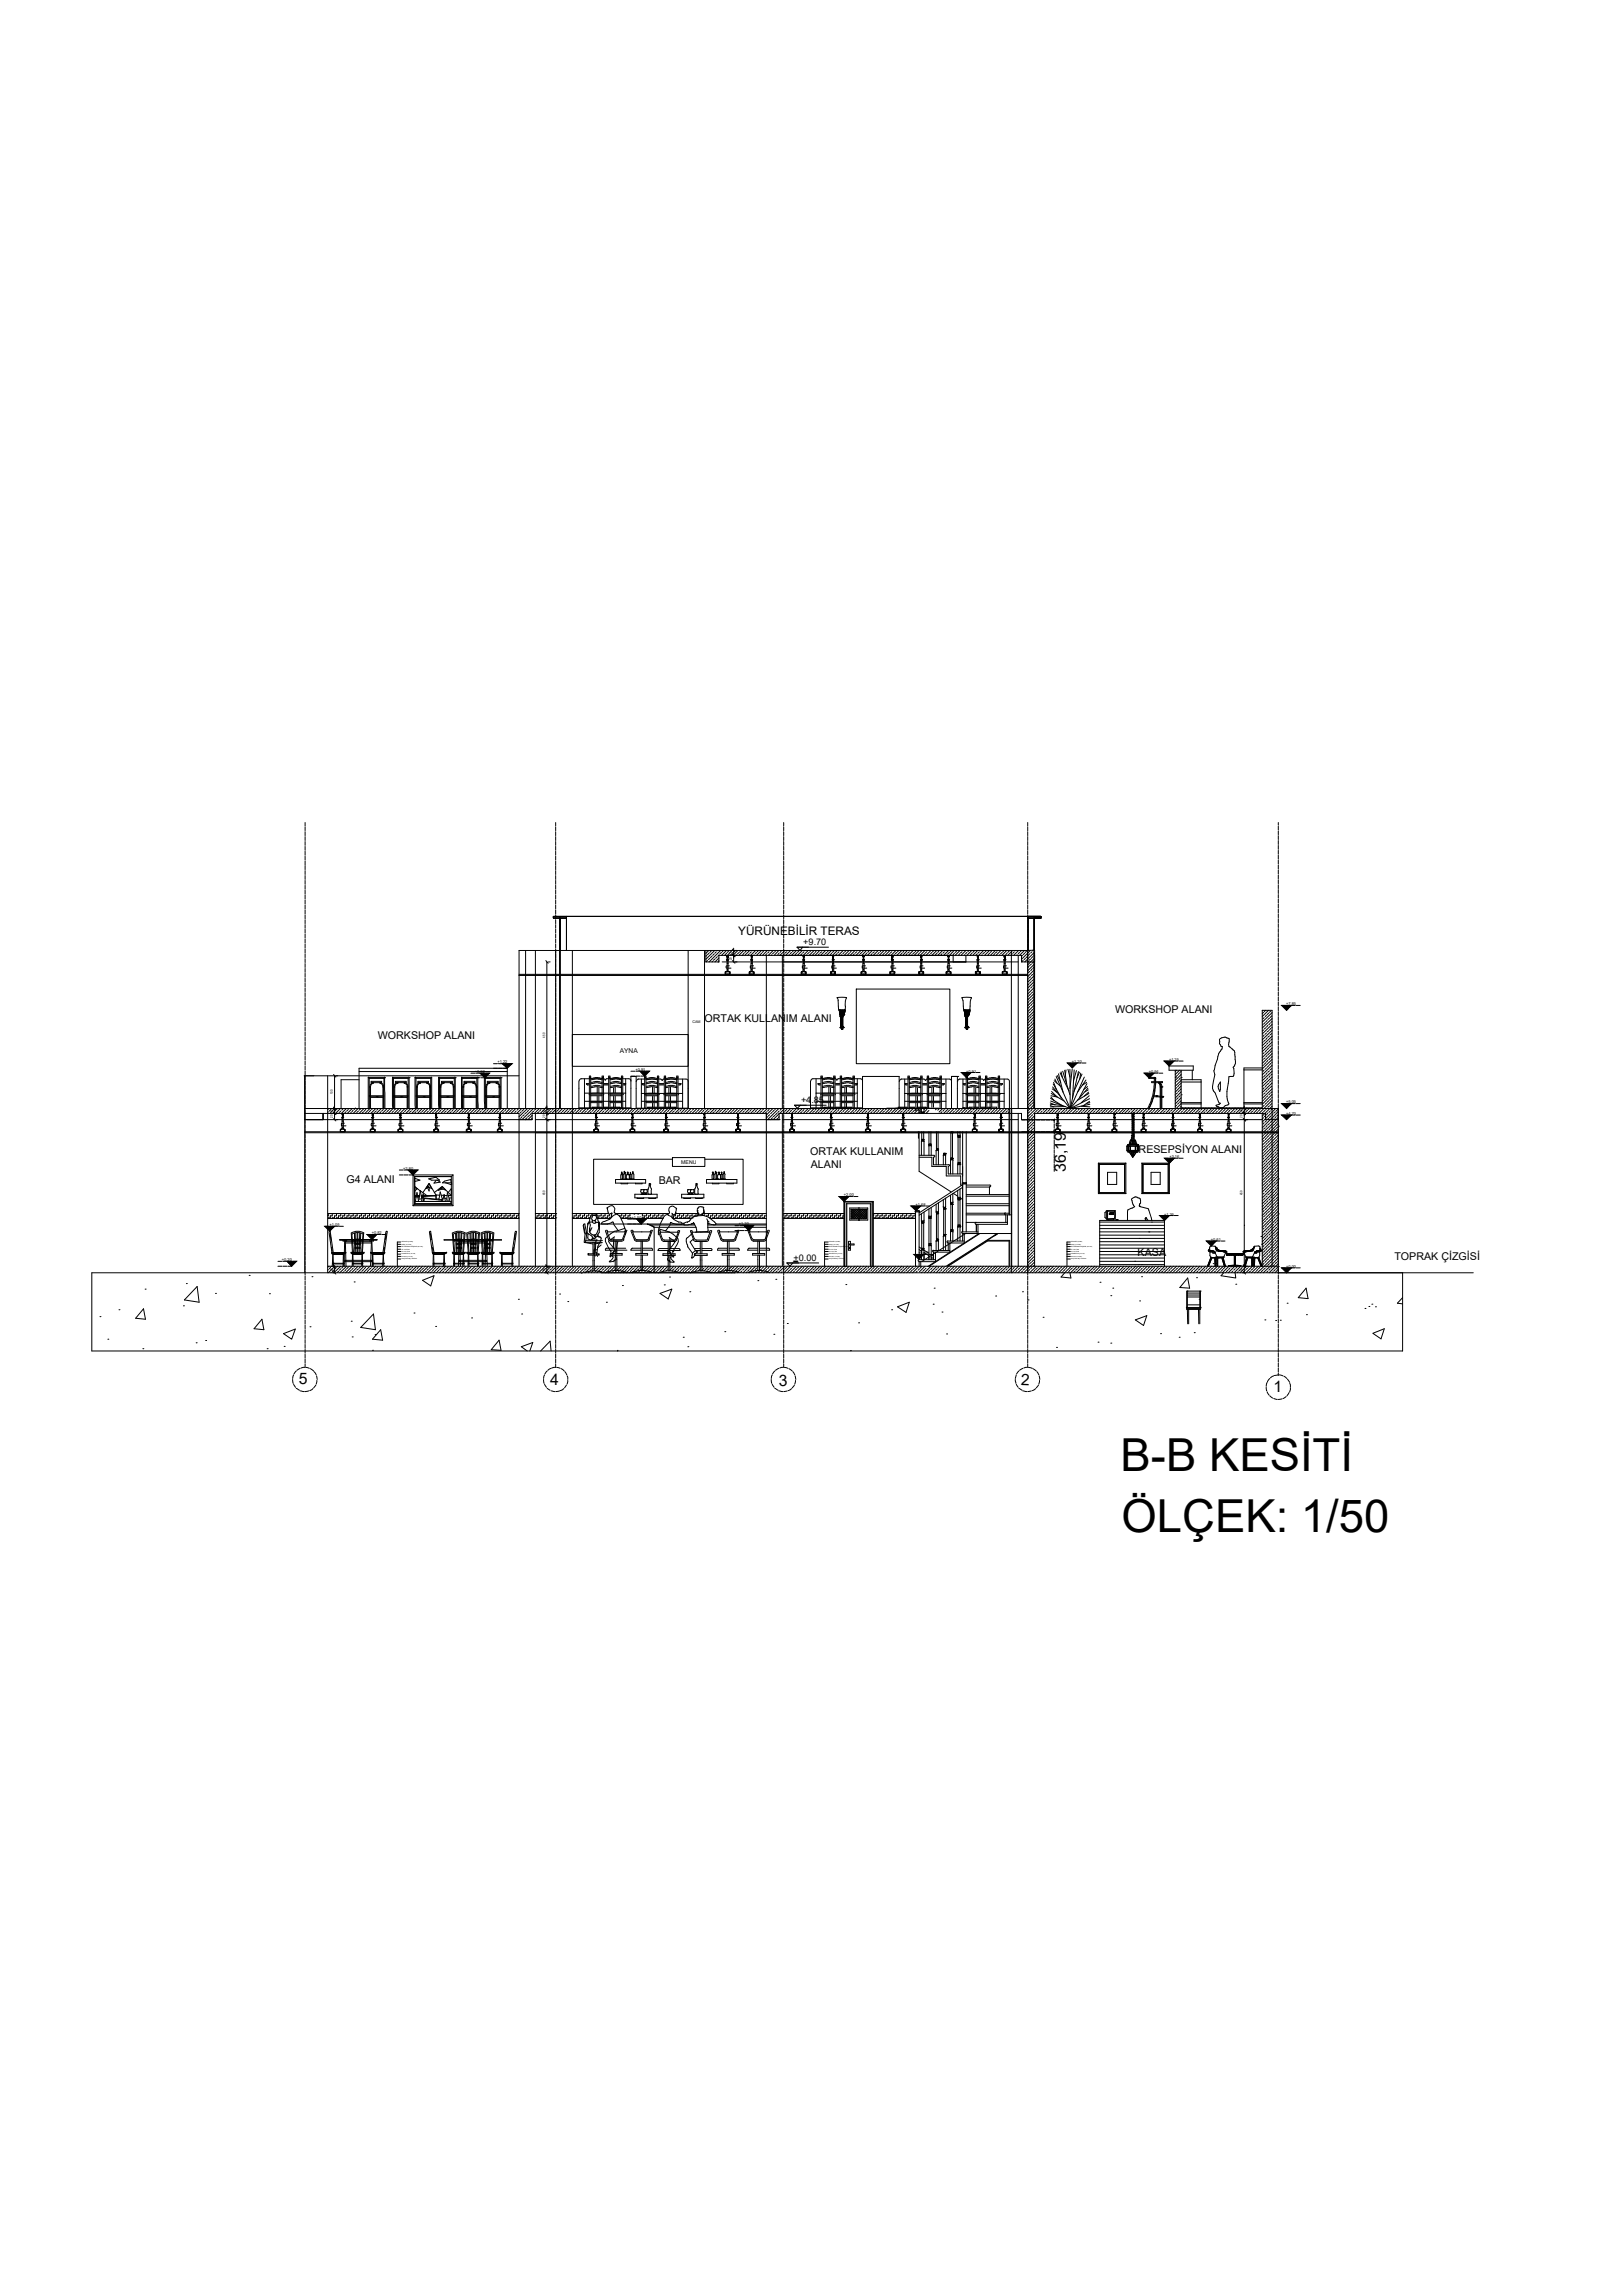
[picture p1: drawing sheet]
<svg xmlns="http://www.w3.org/2000/svg" width="210mm" height="297mm" viewBox="0 0 210 297" stroke-linecap="round" stroke-linejoin="round" font-family="sans-serif">
<defs><g id="words">
<g font-size="5.9">
<text x="145" y="190.4">B-B KESİTİ</text>
<text x="145.1" y="198.2">ÖLÇEK: 1/50</text>
</g>
<text font-size="2.4" x="102.6" y="163.8">-</text>
<text font-size="2.1" x="137.9" y="151.6" transform="rotate(-90 137.9 151.6)">36,19</text>
<g font-size="2">
<text x="38.7" y="179.1">5</text>
<text x="71.2" y="179.2">4</text>
<text x="100.8" y="179.3">3</text>
<text x="132.1" y="179.2" transform="rotate(2 132.1 179.2)">2</text>
<text x="164.8" y="180.1">1</text>
</g>
<text font-size="1.5" x="95.5" y="121">YÜRÜNEBİLİR TERAS</text>
<g font-size="1.4">
<text x="144.3" y="131">WORKSHOP ALANI</text>
<text x="48.9" y="134.4">WORKSHOP ALANI</text>
<text x="91.2" y="132.2">ORTAK KULLANIM ALANI</text>
<text x="104.8" y="149.4">ORTAK KULLANIM</text>
<text x="147.3" y="149.1">RESEPSİYON ALANI</text>
<text x="44.9" y="153.1">G4 ALANI</text>
<text x="85.2" y="153.1">BAR</text>
<text x="104.9" y="151.1">ALANI</text>
<text x="147.2" y="162.5">KASA</text>
<text x="180.5" y="163">TOPRAK ÇİZGİSİ</text>
</g>
<g font-size="1.2">
<text x="104" y="122.2">+9.70</text>
<text x="103.7" y="142.7">+4.85</text>
<text x="102.7" y="163.1">+0.00</text>
</g>
<text font-size=".9" x="80.2" y="136.2">AYNA</text>
<text font-size=".7" x="88.2" y="150.6">MENU</text>
<g font-size=".5">
<text x="166.4" y="130">+7.85</text>
<text x="64.4" y="137.6">+1.22</text>
<text x="89.6" y="132.4">CAM</text>
<text x="138.7" y="137.5">+1.20</text>
<text x="151.3" y="137.2">+1.25</text>
<text x="61.5" y="138.8">+0.92</text>
<text x="82.2" y="138.6">+0.91</text>
<text x="125" y="138.8">+0.91</text>
<text x="148.7" y="138.8">+0.94</text>
<text x="166.4" y="142.7">+5.05</text>
<text x="151.3" y="149.8">+3.16</text>
<text x="166.4" y="144.2">+4.70</text>
<text x="52.2" y="151.3">+2.80</text>
<text x="109.2" y="154.8">+2.00</text>
<text x="118.5" y="156">+1.68</text>
<text x="42.7" y="158.6">+1.05</text>
<text x="48.1" y="159.7">+0.82</text>
<text x="81.7" y="157.7">+1.50</text>
<text x="95.6" y="158.5">+1.30</text>
<text x="150.7" y="157.3">+1.35</text>
<text x="156.7" y="160.5">+0.61</text>
<text x="36.5" y="163.1">+0.20</text>
<text x="118.9" y="162.2">+0.15</text>
<text x="166.4" y="164">+0.00</text>
</g>
<g font-size=".4">
<text x="94.7" y="124.2" transform="rotate(-90 94.7 124.2)">20</text>
<text x="94.7" y="123.5" transform="rotate(-90 94.7 123.5)">15</text>
<text x="70.6" y="134.2" transform="rotate(-90 70.6 134.2)">450</text>
<text x="43.1" y="143.9" transform="rotate(-90 43.1 143.9)">15</text>
<text x="43.1" y="141.6" transform="rotate(-90 43.1 141.6)">100</text>
<text x="70.6" y="143.9" transform="rotate(-90 70.6 143.9)">15</text>
<text x="160.8" y="143.9" transform="rotate(-90 160.8 143.9)">15</text>
<text x="43.1" y="144.6" transform="rotate(-90 43.1 144.6)">20</text>
<text x="70.6" y="144.6" transform="rotate(-90 70.6 144.6)">20</text>
<text x="160.8" y="144.6" transform="rotate(-90 160.8 144.6)">20</text>
<text x="70.6" y="154.6" transform="rotate(-90 70.6 154.6)">450</text>
<text x="160.8" y="154.6" transform="rotate(-90 160.8 154.6)">450</text>
<text x="43.1" y="164.5" transform="rotate(-90 43.1 164.5)">20</text>
<text x="70.6" y="164.5" transform="rotate(-90 70.6 164.5)">20</text>
<text x="160.8" y="164.5" transform="rotate(-90 160.8 164.5)">20</text>
</g>
</g></defs>
<!-- layer: hatch -->
<g fill="none" stroke="#000" stroke-width=".13">
<path d="M91.5 123.6l-.2 .1M91.6 124.2l-.2 .2M91.7 123l-.4 .3M91.8 123.3l-.2 .2M91.8 124l-.1 .1M92.1 123l-.3 .2M92.1 123.7l-.2 .2M92.2 124.4h-.1M92.4 123.4l-.2 .2M92.5 123l-1.2 1.1M92.5 124.1l-.2 .1M92.7 123.1l-.2 .2"/>
<path d="M92.8 123.8l-.2 .2M92.9 123h-.1M92.9 124.4h.1M93 123.9l-.5 .5M93 124.3v.1M93.1 123.5l-.2 .2M93.2 123l-1.4 1.4M93.4 123.2l-.2 .2M93.6 123l-.1 .1M93.8 123.6h.1M94 123l-.6 .6M94.1 123.3l-.3 .2"/>
<path d="M94.3 123l-.2 .2M94.7 123.4l-.2 .2M94.7 123l-.6 .6M95 123.1l-.2 .2M95.1 123h.1M95.4 123.5l-.2 .1M95.5 123l-.6 .6M95.7 123.2l-.3 .2M95.9 123l-.2 .1M96 123.6h.1M96.3 123l-.7 .6M96.3 123.3l-.2 .2"/>
<path d="M96.6 123l-.2 .2M97 123.4l-.2 .2M97 123l-.6 .6M97.2 123.1l-.1 .2M97.4 123h.1M97.6 123.5l-.1 .1M97.8 123l-.7 .6M97.9 123.2l-.2 .2M98.2 123l-.2 .1M98.3 123.6h.1M98.5 123l-.6 .6M98.6 123.3l-.2 .2"/>
<path d="M98.8 123l-.1 .2M99.2 123.4l-.2 .2M99.3 123l-.6 .6M99.5 123.1l-.2 .2M99.7 123h-.1M99.9 123.5l-.1 .1M100.1 123l-.7 .6M100.2 123.2l-.2 .2M100.4 123l-.1 .1M100.5 123.6h.1M100.8 123l-.6 .6M100.8 123.3l-.1 .2"/>
<path d="M101.1 123l-.1 .2M101.5 123.4l-.2 .2M101.5 123l-.6 .6M101.8 123.1l-.2 .2M101.9 123h.1M102.2 123.5l-.1 .1M102.3 123l-.6 .6M102.4 123.2l-.1 .2M102.7 123l-.1 .1M102.8 123.6h.1M103.1 123l-.7 .6M103.1 123.3l-.2 .2"/>
<path d="M103.4 123l-.2 .2M103.8 123.4l-.2 .2M103.8 123l-.6 .6M104 123.1l-.1 .2M104.2 123h.1M104.4 123.5l-.1 .1M104.6 123l-.6 .6M104.7 123.2l-.2 .2M105 123l-.2 .1M105.1 123.6h.1M105.4 123l-.7 .6M105.4 123.3l-.2 .2"/>
<path d="M105.6 123l-.1 .2M106 123.4l-.1 .2M106.1 123l-.6 .6M106.3 123.1l-.2 .2M106.5 123h-.1M106.7 123.5l-.1 .1M106.8 123l-.6 .6M107 123.2l-.2 .2M107.2 123l-.1 .1M107.3 123.6h.1M107.6 123l-.6 .6M107.6 123.3l-.1 .2"/>
<path d="M107.9 123l-.2 .2M108.3 123.4l-.2 .2M108.4 123l-.7 .6M108.6 123.1l-.2 .2M108.7 123h.1M109 123.5l-.1 .1M109.1 123l-.6 .6M109.2 123.2l-.1 .2M109.5 123l-.2 .1M109.6 123.6h.1M109.9 123l-.7 .6M109.9 123.3l-.2 .2"/>
<path d="M110.2 123l-.2 .2M110.6 123.4l-.2 .2M110.6 123l-.6 .6M110.9 123.1l-.2 .2M111 123h-.1M111.2 123.5v.1M111.4 123l-.6 .6M111.5 123.2l-.2 .2M111.7 123l-.1 .1M111.9 123.6h.1M112.1 123l-.6 .6M112.2 123.3l-.2 .2"/>
<path d="M112.5 123l-.2 .2M112.8 123.4l-.1 .2M112.9 123l-.6 .6M113.1 123.1l-.2 .2M113.3 123h-.1M113.5 123.5l-.1 .1M113.7 123l-.7 .6M113.8 123.2l-.2 .2M114 123l-.1 .1M114.2 123.6h.1M114.4 123l-.6 .6M114.5 123.3l-.3 .2"/>
<path d="M114.8 123l-.3 .2M115.1 123.4l-.2 .2M115.2 123l-.7 .6M115.4 123.1l-.2 .2M115.6 123h-.1M115.8 123.5l-.1 .1M115.9 123l-.6 .6M116.1 123.2l-.2 .2M116.3 123l-.2 .1M116.4 123.6h.1M116.7 123l-.6 .6M116.7 123.3l-.2 .2"/>
<path d="M117 123l-.2 .2M117.4 123.4l-.2 .2M117.4 123l-.6 .6M117.7 123.1l-.2 .2M117.8 123h.1M118.1 123.5l-.2 .1M118.2 123l-.7 .6M118.3 123.2l-.2 .2M118.6 123l-.2 .1M118.7 123.6h.1M118.9 123l-.6 .6M119 123.3l-.2 .2"/>
<path d="M119.3 123l-.2 .2M119.7 123.4l-.2 .2M119.7 123l-.6 .6M119.9 123.1l-.2 .2M120.1 123h-.1M120.3 123.5l-.1 .1M120.5 123l-.7 .6M120.6 123.2l-.2 .2M120.8 123l-.1 .1M121 123.6h.1M121.2 123l-.6 .6M121.3 123.3l-.2 .2"/>
<path d="M121.5 123l-.1 .2M121.9 123.4l-.2 .2M122 123l-.6 .6M122.2 123.1l-.2 .2M122.4 123h-.1M122.6 123.5l-.1 .1M122.8 123l-.7 .6M122.9 123.2l-.2 .2M123.1 123l-.1 .1M123.2 123.6h.1M123.5 123l-.6 .6M123.5 123.3l-.2 .2"/>
<path d="M123.8 123l-.2 .2M124.2 123.4l-.2 .2M124.2 123l-.6 .6M124.5 123.1l-.2 .2M124.6 123h.1M124.9 123.5l-.2 .1M125 123l-.6 .6M125.1 123.2l-.1 .2M125.4 123l-.1 .1M125.5 123.6h.1M125.8 123l-.7 .6M125.8 123.3l-.2 .2"/>
<path d="M126.1 123l-.2 .2M126.5 123.4l-.2 .2M126.5 123l-.6 .6M126.7 123.1l-.1 .2M126.9 123h.1M127.1 123.5l-.1 .1M127.3 123l-.7 .6M127.4 123.2l-.2 .2M127.7 123l-.2 .1M127.8 123.6h.1M128 123l-.6 .6M128.1 123.3l-.2 .2"/>
<path d="M128.3 123l-.1 .2M128.7 123.4l-.1 .2M128.8 123l-.6 .6M129 123.1l-.2 .2M129.1 123h.1M129.4 123.5l-.1 .1M129.5 123l-.6 .6M129.7 123.2l-.2 .2M129.9 123l-.1 .1M130 123.6h.1M130.3 123l-.6 .6M130.3 123.3l-.1 .2"/>
<path d="M130.6 123l-.2 .2M131 123.4l-.2 .2M131 123l-.6 .6M131.3 123.1l-.2 .2M131.4 123h.1M131.6 123.5v.1M131.8 123l-.6 .6M131.9 123.2l-.1 .2M132.2 123l-.2 .1M132.3 123.6l-.1 .1M132.4 124.2l-.2 .2M132.6 123l-.7 .6"/>
<path d="M132.6 123.3l-.2 .2M132.7 124l-.2 .1M132.9 123l-.2 .2M133 124.4h.1M133 123.7l-.2 .2M133.1 124.4h-.1M133.1 126.6l-.1 .1M133.1 128.9l-.1 .1M133.1 131.2l-.1 .1M133.1 133.4l-.1 .1M133.1 135.7l-.1 .1M133.1 138h-.1"/>
<path d="M133.2 125l-.2 .2M133.2 127.3l-.2 .2M133.2 129.6l-.2 .1M133.2 131.8l-.2 .2M133.2 134.1l-.2 .2M133.2 136.3l-.2 .3M133.2 138.6l-.2 .2M133.3 123.4l-.2 .2M133.3 125.7l-.2 .1M133.3 128l-.2 .1M133.3 130.2l-.2 .2M133.3 132.5l-.2 .2"/>
<path d="M133.3 134.7l-.2 .2M133.3 137l-.2 .2M133.3 139.3l-.2 .2M133.3 123l-1.1 1.1M133.4 124.1l-.2 .1M133.4 126.4l-.2 .1M133.4 128.6l-.2 .2M133.4 130.9l-.2 .1M133.4 133.1l-.2 .2M133.4 135.4l-.2 .2M133.4 137.7l-.2 .2M133.4 139.9l-.2 .3"/>
<path d="M133.5 124.7l-.2 .2M133.5 127l-.2 .2M133.5 129.3l-.2 .1M133.5 131.5l-.2 .2M133.5 133.8l-.2 .2M133.5 136.1l-.2 .2M133.5 138.3l-.2 .2M133.5 123.1l-.1 .2M133.5 125.4l-.1 .2M133.5 127.7l-.1 .1M133.5 129.9l-.1 .2M133.5 132.2l-.1 .2"/>
<path d="M133.5 134.5l-.1 .1M133.5 136.7l-.1 .2M133.5 139l-.1 .2M133.6 123.8l-.1 .2M133.6 126.1l-.1 .1M133.6 128.3l-.1 .2M133.6 130.6l-.1 .2M133.6 132.9l-.1 .1M133.6 135.1l-.1 .2M133.6 137.4l-.1 .2M133.6 139.7l-.1 .2M133.7 122.9l-.1 .1"/>
<path d="M133.8 124.4h.1M133.8 124.4l-.3 .2M133.8 126.7l-.3 .2M133.8 129l-.3 .2M133.8 131.3l-.3 .1M133.8 133.5l-.3 .2M133.8 135.8l-.3 .2M133.8 138.1l-.3 .1M133.8 125.1l-.2 .2M133.8 127.4l-.2 .2M133.8 129.7l-.2 .1M133.8 131.9l-.2 .2"/>
<path d="M133.8 134.2l-.2 .2M133.8 136.5l-.2 .1M133.8 138.7l-.2 .2M133.9 123.2l-1.3 1.2M133.9 123.9l-.9 .9M133.9 124.7l-.9 .9M133.9 125.4l-.9 1M133.9 126.2l-.9 .9M133.9 126.9l-.9 .9M133.9 127.7l-.9 .9M133.9 128.5l-.9 .9M133.9 129.2l-.9 .9"/>
<path d="M133.9 130l-.9 .9M133.9 130.8l-.9 .8M133.9 131.5l-.9 .9M133.9 132.2l-.9 .9M133.9 133l-.9 .9M133.9 133.8l-.9 .8M133.9 134.5l-.9 .9M133.9 135.3l-.9 .9M133.9 136l-.9 .9M133.9 136.8l-.9 .9M133.9 137.5l-.9 .9M133.9 138.3l-.9 .9"/>
<path d="M133.9 139.1l-.9 .8M133.9 139.8l-.9 .9M133.9 123.6l-.1 .1M133.9 124.3l-.1 .1M133.9 125.8l-.1 .2M133.9 126.6h-.1M133.9 128.1l-.1 .1M133.9 128.8l-.1 .1M133.9 130.4l-.1 .1M133.9 131.1l-.1 .1M133.9 132.6l-.1 .1M133.9 133.4h-.1"/>
<path d="M133.9 134.9l-.1 .1M133.9 135.7h-.1M133.9 137.1l-.1 .2M133.9 137.9l-.1 .1M133.9 139.4l-.1 .2M152.1 139.4h.1M152.3 138.5l-.2 .1M152.4 139.1l-.2 .2M152.5 139.8l-.2 .1M152.6 138.5l-.5 .5M152.6 138.8l-.1 .2M152.7 139.5l-.1 .2"/>
<path d="M152.9 139.4h.1M152.9 139l-.8 .8M152.9 139.8l-.8 .7M152.9 138.6l-.2 .1M163.4 130.7v.1M163.4 132.6h.1M163.4 134.9h.1M163.4 137.1v.1M163.4 139.4h.1M163.5 131l-.1 .1M163.5 133.3l-.1 .1M163.5 135.5l-.1 .2"/>
<path d="M163.5 137.8l-.1 .1M163.6 131.6l-.2 .2M163.6 133.9l-.2 .2M163.6 136.2l-.2 .1M163.6 138.4l-.2 .2M163.7 134.6l-.2 .1M163.7 136.8l-.2 .2M163.7 132.3l-.2 .2M163.7 139.1l-.2 .2M163.8 130.7l-.2 .2M163.8 133l-.2 .1M163.8 135.2l-.2 .2"/>
<path d="M163.8 137.5l-.2 .2M163.8 139.8l-.2 .1M163.9 131.3l-.2 .2M163.9 133.6l-.2 .2M163.9 135.9l-.2 .2M163.9 138.2l-.2 .1M164 132l-.2 .2M164 134.3l-.2 .2M164 136.6l-.2 .1M164 138.8l-.2 .2M164.1 132.7l-.2 .2M164.1 134.9l-.2 .2"/>
<path d="M164.1 137.2l-.2 .2M164.1 139.5l-.2 .2M164.2 130.7l-.8 .8M164.2 131l-.2 .3M164.2 133.3l-.2 .2M164.2 135.6l-.2 .2M164.2 137.9l-.2 .2M164.3 131.7l-.2 .2M164.3 134l-.2 .2M164.3 136.3l-.2 .2M164.3 138.5l-.2 .2M164.4 132.4l-.2 .2"/>
<path d="M164.4 134.6l-.2 .3M164.4 136.9l-.2 .2M164.4 139.2l-.2 .2M164.5 130.8l-.2 .2M164.5 133l-.2 .3M164.5 135.3l-.2 .2M164.5 137.6l-.2 .2M164.5 139.9l-.2 .1M164.6 131.4l-.2 .2M164.6 133.7l-.2 .2M164.6 136l-.2 .2M164.6 138.2l-.2 .2"/>
<path d="M164.6 131l-1.2 1.2M164.6 131.8l-1.2 1.2M164.6 132.5l-1.2 1.3M164.6 133.3l-1.2 1.2M164.6 134.1l-1.2 1.2M164.6 134.8l-1.2 1.2M164.6 135.6l-1.2 1.2M164.6 136.3l-1.2 1.3M164.6 137.1l-1.2 1.2M164.6 137.8l-1.2 1.3M164.6 138.6l-1.2 1.2M164.6 139.3l-1.2 1.3"/>
<path d="M164.6 132.2l-.1 .1M164.6 132.9v.1M164.6 134.4l-.1 .2M164.6 135.2h.1M164.6 136.7l-.1 .1M164.6 137.4v.1M164.6 139l-.1 .1M164.6 139.7v.1M42.5 143.8l-.1 .1M42.6 143.4l-.2 .1M42.7 157h.1M42.7 157h-.2v.3h-.1"/>
<path d="M42.8 143.5l-.2 .2M43 143.4l-.1 .1M43.2 143.9l-.2 .1M43.3 157h.1M43.3 143.4l-.6 .6M43.3 157h-.3v.3h-.3v.3h-.2M43.5 143.6l-.2 .2M43.7 143.4l-.2 .1M43.8 157h.1M43.8 157h-.3v.3h-.2v.3h-.3M43.8 144h.1M44.1 143.4l-.7 .6"/>
<path d="M44.1 143.7l-.2 .2M44.4 157h.1M44.4 157h-.3v.3h-.3v.3h-.3M44.4 143.5l-.2 .1M44.8 143.8l-.2 .2M44.8 143.4l-.6 .6M44.9 157h.1M44.9 157h-.3v.3h-.2v.3h-.3M45.1 143.5l-.2 .2M45.2 143.4v.1M45.4 157h.1M45.4 157h-.2v.3h-.3v.3h-.3"/>
<path d="M45.5 143.9l-.2 .1M45.6 143.4l-.7 .6M45.7 143.6l-.2 .2M46 157h.1M46 143.4l-.2 .1M46 157h-.3v.3h-.3v.3h-.2M46.1 144h.1M46.3 143.4l-.6 .6M46.4 143.7l-.2 .2M46.5 157h.1M46.5 157h-.3v.3h-.2v.3h-.3M46.7 143.5l-.2 .1"/>
<path d="M47 157h.1M47 157h-.2v.3h-.3v.3h-.3M47.1 143.8l-.3 .2M47.1 143.4l-.6 .6M47.3 143.5l-.2 .2M47.5 143.4l-.1 .1M47.6 157h.1M47.6 157h-.3v.3h-.3v.3h-.2M47.7 143.9l-.1 .1M47.9 143.4l-.7 .6M48 143.6l-.2 .2M48.1 157h.1"/>
<path d="M48.1 157h-.3v.3h-.2v.3h-.3M48.2 143.4l-.1 .1M48.4 144h.1M48.6 157h.1M48.6 143.4l-.6 .6M48.6 157h-.2v.3h-.3v.3h-.3M48.7 143.7l-.2 .2M48.9 143.5l-.1 .1M49.2 157h.1M49.2 157h-.3v.3h-.3v.3h-.2M49.3 143.8l-.2 .2M49.3 143.4l-.6 .6"/>
<path d="M49.6 143.5l-.2 .2M49.7 157h.1M49.7 157h-.3v.3h-.2v.3h-.3M49.7 143.4v.1M50 143.9l-.1 .1M50.1 143.4l-.6 .6M50.2 157h.1M50.2 157h-.2v.3h-.3v.3h-.3M50.3 143.6l-.2 .2M50.5 143.4l-.1 .1M50.6 144h.1M50.8 157h.1"/>
<path d="M50.8 157h-.3v.3h-.3v.3h-.2M50.9 143.4l-.7 .6M50.9 143.7l-.2 .2M51.2 143.5l-.2 .1M51.3 157h.1M51.3 157h-.3v.3h-.2v.3h-.3M51.6 143.8l-.2 .2M51.6 143.4l-.6 .6M51.8 157h.1M51.8 143.5l-.1 .2M51.8 157h-.2v.3h-.3v.3h-.3M52 143.4v.1"/>
<path d="M52.2 143.9l-.1 .1M52.4 157h.1M52.4 157h-.3v.3h-.3v.3h-.2M52.4 143.4l-.6 .6M52.5 143.6l-.1 .2M52.8 143.4l-.2 .1M52.9 157h.1M52.9 144h.1M52.9 157h-.3v.3h-.2v.3h-.3M53.2 143.4l-.7 .6M53.2 143.7l-.2 .2M53.5 157h.1"/>
<path d="M53.5 157h-.3v.3h-.3v.3h-.3M53.5 143.5l-.2 .1M53.8 143.8l-.1 .2M53.9 143.4l-.6 .6M54 157h.1M54 157h-.3v.3h-.2v.3h-.3M54.1 143.5l-.1 .2M54.3 143.4l-.1 .1M54.5 157h.1M54.5 143.9l-.1 .1M54.5 157h-.2v.3h-.3v.3h-.3M54.6 143.4l-.6 .6"/>
<path d="M54.8 143.6l-.2 .2M55 143.4l-.1 .1M55.1 157h.1M55.1 157h-.3v.3h-.3v.3h-.2M55.2 144h-.1M55.4 143.4l-.6 .6M55.4 143.7l-.1 .2M55.6 157h.1M55.6 157h-.3v.3h-.2v.3h-.3M55.7 143.5l-.1 .1M56.1 157h.1M56.1 143.8l-.1 .2"/>
<path d="M56.1 157h-.2v.3h-.3v.3h-.3M56.2 143.4l-.7 .6M56.4 143.5l-.2 .2M56.5 143.4v.1M56.7 157h.1M56.7 157h-.3v.3h-.3v.3h-.2M56.8 143.9l-.1 .1M56.9 143.4l-.6 .6M57.1 143.6l-.2 .2M57.2 157h.1M57.2 157h-.3v.3h-.2v.3h-.3M57.3 143.4l-.1 .1"/>
<path d="M57.4 144h.1M57.7 143.4l-.6 .6M57.7 157h.1M57.7 157h-.3v.3h-.2v.3h-.3M57.7 143.7l-.2 .2M58 143.5l-.2 .1M58.2 157h.1M58.2 157h-.2v.3h-.3v.3h-.3M58.4 143.8l-.2 .2M58.4 143.4l-.6 .6M58.7 143.5l-.2 .2M58.8 157h.1"/>
<path d="M58.8 157h-.3v.3h-.3v.3h-.2M58.8 143.4v.1M59 143.9v.1M59.2 143.4l-.6 .6M59.3 157h.1M59.3 143.6l-.2 .2M59.3 157h-.3v.3h-.2v.3h-.3M59.6 143.4l-.2 .1M59.7 144h.1M59.8 157h.1M59.8 157h-.2v.3h-.3v.3h-.3M60 143.4l-.7 .6"/>
<path d="M60 143.7l-.2 .2M60.3 143.5l-.2 .1M60.4 157h.1M60.4 157h-.3v.3h-.3v.3h-.2M60.6 143.8l-.1 .2M60.7 143.4l-.6 .6M60.9 157h.1M60.9 143.5l-.2 .2M60.9 157h-.3v.3h-.2v.3h-.3M61.1 143.4l-.1 .1M61.3 143.9l-.1 .1M61.5 157h.1"/>
<path d="M61.5 143.4l-.7 .6M61.5 157h-.3v.3h-.3v.3h-.3M61.6 143.6l-.2 .2M61.8 143.4l-.1 .1M62 144h.1M62 157h.1M62 157h-.2v.3h-.3v.3h-.3M62.2 143.4l-.6 .6M62.3 143.7l-.2 .2M62.6 157h.1M62.6 143.5l-.3 .1M62.6 157h-.3v.3h-.3v.3h-.2"/>
<path d="M62.9 143.8l-.2 .2M63 143.4l-.7 .6M63.1 157h.1M63.1 157h-.3v.3h-.2v.3h-.3M63.2 143.5l-.2 .2M63.4 143.4l-.1 .1M63.6 143.9l-.1 .1M63.6 157h.1M63.6 157h-.3v.3h-.2v.3h-.3M63.7 143.4l-.6 .6M63.9 143.6l-.2 .2M64.1 157h.1"/>
<path d="M64.1 143.4l-.1 .1M64.1 157h-.2v.3h-.3v.3h-.3M64.2 144h.1M64.5 143.4l-.6 .6M64.5 143.7l-.2 .2M64.7 157h.1M64.7 157h-.3v.3h-.3v.3h-.2M64.8 143.5l-.2 .1M65.2 143.8l-.2 .2M65.2 157h.1M65.2 157h-.3v.3h-.2v.3h-.3M65.3 143.4l-.7 .6"/>
<path d="M65.5 143.5l-.2 .2M65.6 143.4v.1M65.7 157h.1M65.7 157h-.2v.3h-.3v.3h-.3M65.9 143.9l-.2 .1M66 143.4l-.6 .6M66.2 143.6l-.3 .2M66.3 157h.1M66.3 157h-.3v.3h-.3v.3h-.2M66.4 143.4l-.2 .1M66.5 144h.1M66.7 143.4l-.6 .6"/>
<path d="M66.8 143.7l-.2 .2M66.8 157h.1M66.8 157h-.3v.3h-.2v.3h-.3M67.1 143.5l-.2 .1M67.2 157h-.1v.3h-.3v.3h-.3M67.2 157.6h-.1M67.3 144.8l-.1 .1M67.5 143.8l-.2 .2M67.5 143.4l-.6 .6M67.5 144.5l-.1 .2M67.8 143.5l-.3 .2M67.8 144.2l-.2 .2"/>
<path d="M67.9 143.4l-.1 .1M67.9 144.9h.1M68.1 143.9l-.2 .2M68.2 144.6l-.2 .2M68.3 143.4l-1.1 1.1M68.4 143.6l-.2 .2M68.5 144.3l-.2 .2M68.7 143.4l-.2 .1M68.8 144l-.2 .2M68.9 144.3l-.6 .6M68.9 144.7l-.2 .2M69 143.4l-1.5 1.5"/>
<path d="M69.1 143.7l-.2 .2M69.3 157h.2M69.4 143.5l-.2 .1M69.5 157h.1M69.8 143.8l-.3 .2M69.8 143.4l-.6 .6M70 157h.1M70 143.5l-.2 .2M70 157h-.2v.3h-.3v.3h-.2M70.2 143.4l-.1 .1M70.4 143.9l-.1 .1M70.6 157h.1"/>
<path d="M70.6 143.4l-.7 .6M70.6 157h-.3v.3h-.3v.3h-.2M70.7 143.6l-.2 .2M70.9 143.4l-.1 .1M71.1 144h.1M71.1 157h.1M71.1 157h-.3v.3h-.2v.3h-.3M71.3 143.4l-.6 .6M71.4 143.7l-.3 .2M71.6 157h.1M71.6 143.5l-.2 .1M71.6 157h-.2v.3h-.3v.3h-.3"/>
<path d="M71.9 157h.1M71.9 157.6h.1M71.9 157v.3h-.3v.3h-.2M72 143.8l-.2 .2M72 143.4l-.6 .6M72.3 143.5l-.2 .2M72.4 143.4v.1M72.7 143.9l-.2 .1M72.8 143.4l-.6 .6M73 143.6l-.2 .2M73.2 143.4l-.1 .1M73.3 144h.1"/>
<path d="M73.6 143.4l-.7 .6M73.6 143.7l-.2 .2M73.9 143.5l-.2 .1M74.1 157h.2M74.3 157h.1M74.3 143.8l-.2 .2M74.3 143.4l-.6 .6M74.5 143.5l-.1 .2M74.7 143.4v.1M74.8 157h.1M74.8 157h-.2v.3h-.3v.3h-.2M74.9 143.9l-.1 .1"/>
<path d="M75.1 143.4l-.6 .6M75.2 143.6l-.2 .2M75.4 157h.1M75.4 157h-.3v.3h-.3v.3h-.2M75.5 143.4l-.2 .1M75.6 144h.1M75.8 143.4l-.6 .6M75.9 157h.1M75.9 143.7l-.2 .2M75.9 157h-.3v.3h-.2v.3h-.3M76.1 143.5l-.1 .1M76.4 157.6h-.2"/>
<path d="M76.4 157h.1M76.4 157h-.2v.3h-.3v.3h-.3M76.5 157.3l-.1 .1M76.5 143.8l-.1 .2M76.6 143.4l-.6 .6M76.8 143.5l-.1 .2M77 157h.1M77 143.4l-.1 .1M77 157h-.3M77.2 143.9l-.1 .1M77.2 157.3h.1M77.3 143.4l-.6 .6"/>
<path d="M77.5 157h.1M77.5 143.6l-.2 .2M77.5 157h-.3v.3M77.7 143.4l-.1 .1M77.9 144h-.1M78 157h.1M78 157h-.2v.3h-.3v.3h-.2M78.1 143.4l-.6 .6M78.1 143.7l-.1 .2M78.4 143.5l-.1 .1M78.6 157h.1M78.6 157h-.3v.3h-.3v.3h-.2"/>
<path d="M78.8 143.8l-.2 .2M78.9 143.4l-.7 .6M78.9 157.1v.2h-.3v.3h-.3M79.1 157h.1M79.1 157.6h-.2M79.1 143.5l-.2 .2M79.1 157.3v.2M79.2 143.4v.1M79.5 143.9l-.1 .1M79.6 143.4l-.6 .6M79.7 157h.1M79.7 143.6l-.1 .2"/>
<path d="M80 143.4l-.1 .1M80.1 144h.1M80.2 157h.1M80.2 157h-.3v.1M80.4 143.4l-.7 .6M80.4 143.7l-.2 .2M80.7 157h.1M80.7 143.5l-.2 .1M80.7 157h-.2v.3h-.3M81.1 143.8l-.2 .2M81.1 143.4l-.6 .6M81.3 157h.1"/>
<path d="M81.3 157h-.3v.3h-.3v.3h-.2M81.4 143.5l-.2 .2M81.5 143.4v.1M81.6 157.6h-.1M81.7 143.9l-.1 .1M81.8 157h.1M81.8 157h-.3v.3h-.2v.3h-.3M81.9 143.4l-.6 .6M82 143.6l-.2 .2M82.3 143.4l-.2 .1M82.3 157h.1M82.3 157h-.2v.1"/>
<path d="M82.4 144h.1M82.7 143.4l-.7 .6M82.7 143.7l-.2 .2M82.9 157h.1M82.9 157h-.3v.1M83 143.5l-.2 .1M83.1 157.3h.1M83.3 143.8l-.1 .2M83.4 157h.1M83.4 143.4l-.7 .6M83.4 157h-.3v.3M83.6 143.5l-.2 .2"/>
<path d="M83.8 143.4l-.1 .1M83.9 157h.1M83.9 157h-.2v.3h-.3v.3h-.3M84 143.9l-.1 .1M84.1 143.4l-.6 .6M84.3 143.6l-.2 .2M84.5 157h.1M84.5 157h-.3v.3h-.3v.3h-.2M84.5 143.4l-.1 .1M84.7 144h.1M84.9 143.4l-.6 .6M84.9 143.7l-.1 .2"/>
<path d="M85 157h.1M85 157h-.3v.3h-.2v.3h-.3M85.2 143.5l-.2 .1M85.5 157h.1M85.5 157h-.3v.3h-.2v.3h-.3M85.6 143.8l-.2 .2M85.7 143.4l-.7 .6M85.8 157.6h.1M85.9 143.5l-.2 .2M86 157h.1M86 143.4v.1M86 157h-.2v.3h-.3v.3h-.3"/>
<path d="M86.3 143.9l-.1 .1M86.4 143.4l-.6 .6M86.5 157h-.2v.1M86.6 143.6l-.2 .2M86.8 143.4l-.2 .1M86.9 144h.1M87.2 143.4l-.6 .6M87.2 143.7l-.2 .2M87.5 143.5l-.2 .1M87.7 157h.1M87.7 157h-.3v.3h-.2v.3h-.2M87.9 143.8l-.2 .2"/>
<path d="M88 143.4l-.7 .6M88.2 143.5l-.2 .2M88.2 157h.1M88.2 157h-.2v.3h-.3v.3h-.3M88.3 143.4v.1M88.5 143.9v.1M88.7 143.4l-.6 .6M88.8 157h.1M88.8 157h-.3v.3h-.3v.3h-.2M88.8 143.6l-.2 .2M89.1 143.4l-.2 .1M89.2 144h.1"/>
<path d="M89.3 157h.1M89.3 157h-.3v.3h-.2v.3h-.3M89.4 143.4l-.6 .6M89.5 143.7l-.2 .2M89.6 157.6h.1M89.8 143.5l-.2 .1M89.8 157h.1M89.8 157h-.2v.3h-.3v.3h-.3M90.2 143.8l-.2 .2M90.2 143.4l-.6 .6M90.3 157h-.2v.3h-.3v.1M90.5 143.5l-.3 .2"/>
<path d="M90.6 143.4l-.1 .1M90.8 143.9l-.1 .1M91 143.4l-.7 .6M91.1 143.6l-.2 .2M91.3 143.4l-.1 .1M91.4 157h.1M91.4 157h-.3v.3M91.5 144h.1M91.7 143.4l-.6 .6M91.8 143.7l-.2 .2M91.9 157h.1M91.9 157h-.2v.3h-.3v.1"/>
<path d="M92.1 143.5l-.3 .1M92.4 143.8l-.2 .2M92.5 157h.1M92.5 143.4l-.7 .6M92.5 157h-.3v.3h-.3v.3h-.1M92.7 143.5l-.2 .2M92.9 143.4l-.1 .1M93 157h.1M93 157h-.3v.3h-.2v.3h-.3M93.1 143.9l-.1 .1M93.2 143.4l-.6 .6M93.4 143.6l-.2 .2"/>
<path d="M93.5 157h.1M93.5 157h-.2v.3h-.3v.3h-.3M93.6 143.4l-.1 .1M93.8 144h.1M94 143.4l-.6 .6M94.1 143.7l-.3 .2M94.1 157h.1M94.1 157h-.3v.3h-.3v.3h-.2M94.3 143.5l-.2 .1M94.6 157h.1M94.6 157h-.3v.3h-.2v.3h-.3M94.7 143.8l-.2 .2"/>
<path d="M94.7 143.4l-.6 .6M95 143.5l-.2 .2M95.1 143.4v.1M95.2 157h.1M95.2 157h-.3v.3h-.3v.3h-.3M95.4 143.9l-.2 .1M95.5 143.4l-.6 .6M95.7 143.6l-.3 .2M95.7 157h.1M95.7 157h-.3v.3h-.2v.3h-.3M95.9 143.4l-.2 .1M96 144h.1"/>
<path d="M96.2 157h.1M96.2 157h-.2v.3h-.3v.3h-.3M96.3 143.4l-.7 .6M96.3 143.7l-.2 .2M96.6 143.5l-.2 .1M96.8 157h.1M96.8 157h-.3v.3h-.3v.3h-.2M97 143.8l-.2 .2M97 143.4l-.6 .6M97.2 143.5l-.1 .2M97.3 157h.1M97.3 157h-.3v.3h-.2v.3h-.3"/>
<path d="M97.4 143.4v.1M97.6 143.9l-.1 .1M97.8 143.4l-.7 .6M97.8 157h.1M97.8 157h-.2v.3h-.3v.3h-.3M97.9 143.6l-.2 .2M98.2 143.4l-.2 .1M98.3 144h.1M98.4 157h.1M98.4 157h-.3v.3h-.3v.3h-.2M98.5 143.4l-.6 .6M98.6 143.7l-.2 .2"/>
<path d="M98.8 143.5l-.1 .1M98.9 157h.1M98.9 157h-.3v.3h-.2v.3h-.3M99.2 157.3h-.3v.3h-.3M99.2 143.8l-.2 .2M99.3 143.4l-.6 .6M99.3 144.5l-.1 .1M99.5 143.5l-.2 .2M99.6 144.2l-.2 .2M99.7 143.4l-.1 .1M99.7 144.9h.1M99.9 143.9l-.2 .2"/>
<path d="M100 144.6l-.2 .2M100 143.4l-.8 .9M100.2 143.6l-.2 .2M100.3 144.3l-.2 .2M100.4 143.4l-.1 .1M100.6 144l-.2 .2M100.7 144.7l-.3 .2M100.8 143.4l-1.5 1.5M100.8 144.9h.1M100.8 144.1l-.7 .8M100.8 143.7l-.1 .2M100.8 144.5l-.1 .1"/>
<path d="M101.1 143.5l-.1 .1M101.4 157h.2M101.5 143.8l-.2 .2M101.5 143.4l-.6 .6M101.6 157h.1M101.8 143.5l-.2 .2M101.9 143.4v.1M102.1 157h.1M102.1 157h-.3v.3h-.2v.3h-.2M102.2 143.9l-.1 .1M102.3 143.4l-.6 .6M102.4 143.6l-.1 .2"/>
<path d="M102.6 157h.1M102.6 157h-.2v.3h-.3v.3h-.3M102.7 143.4l-.1 .1M102.8 144h.1M103.1 143.4l-.7 .6M103.1 143.7l-.2 .2M103.2 157h.1M103.2 157h-.3v.3h-.3v.3h-.2M103.4 143.5l-.2 .1M103.7 157h.1M103.7 157h-.3v.3h-.2v.3h-.3M103.8 143.8l-.2 .2"/>
<path d="M103.8 143.4l-.6 .6M104 143.5l-.1 .2M104.2 143.4v.1M104.3 157h.1M104.3 157h-.3v.3h-.3v.3h-.3M104.4 143.9l-.1 .1M104.6 143.4l-.6 .6M104.7 143.6l-.2 .2M104.8 157h.1M104.8 157h-.3v.3h-.2v.3h-.3M105 143.4l-.2 .1M105.1 144h.1"/>
<path d="M105.3 157h.1M105.3 157h-.2v.3h-.3v.3h-.3M105.4 143.4l-.7 .6M105.4 143.7l-.2 .2M105.6 143.5l-.1 .1M105.9 157h.1M105.9 157h-.3v.3h-.3v.3h-.2M106 143.8l-.1 .2M106.1 143.4l-.6 .6M106.3 143.5l-.2 .2M106.4 157h.1M106.4 157h-.3v.3h-.2v.3h-.3"/>
<path d="M106.5 143.4l-.1 .1M106.7 143.9l-.1 .1M106.8 143.4l-.6 .6M106.9 157h.1M106.9 157h-.2v.3h-.3v.3h-.3M107 143.6l-.2 .2M107.2 143.4l-.1 .1M107.3 144h.1M107.5 157h.1M107.5 157h-.3v.3h-.3v.3h-.2M107.6 143.4l-.6 .6M107.6 143.7l-.1 .2"/>
<path d="M107.9 143.5l-.2 .1M108 157h.1M108 157h-.3v.3h-.2v.3h-.3M108.3 143.8l-.2 .2M108.4 143.4l-.7 .6M108.5 157h.1M108.5 157h-.2v.3h-.3v.3h-.3M108.6 143.5l-.2 .2M108.7 143.4v.1M109 143.9l-.1 .1M109.1 157h.1M109.1 157h-.3v.3h-.3v.3h-.2"/>
<path d="M109.1 143.4l-.6 .6M109.2 157.3h-.1v.3h-.3M109.2 143.6l-.1 .2M109.5 143.4l-.2 .1M109.6 144h.1M109.9 143.4l-.7 .6M109.9 143.7l-.2 .2M110.2 143.5l-.2 .1M110.6 143.8l-.2 .2M110.6 143.4l-.6 .6M110.9 143.5l-.2 .2M111 143.4l-.1 .1"/>
<path d="M111.2 143.9v.1M111.4 143.4l-.6 .6M111.5 143.6l-.2 .2M111.7 143.4l-.1 .1M111.9 144h.1M112.1 143.4l-.6 .6M112.2 143.7l-.2 .2M112.5 143.5l-.2 .1M112.8 143.8l-.1 .2M112.9 143.4l-.6 .6M113.1 143.5l-.2 .2M113.3 143.4l-.1 .1"/>
<path d="M113.5 143.9l-.1 .1M113.7 143.4l-.7 .6M113.8 143.6l-.2 .2M114 143.4l-.1 .1M114.2 144h.1M114.4 143.4l-.6 .6M114.5 143.7l-.3 .2M114.8 143.5l-.3 .1M115.1 143.8l-.2 .2M115.2 143.4l-.7 .6M115.4 143.5l-.2 .2M115.6 143.4l-.1 .1"/>
<path d="M115.8 143.9l-.1 .1M115.9 143.4l-.6 .6M116.1 143.6l-.2 .2M116.3 143.4l-.2 .1M116.4 144h.1M116.7 143.4l-.6 .6M116.7 143.7l-.2 .2M117 143.5l-.2 .1M117.4 143.8l-.2 .2M117.4 143.4l-.6 .6M117.7 143.5l-.2 .2M117.8 143.4v.1"/>
<path d="M118.1 143.9l-.2 .1M118.2 143.4l-.7 .6M118.3 143.6l-.2 .2M118.6 143.4l-.2 .1M118.7 144h.1M118.9 143.4l-.6 .6M119 143.7l-.2 .2M119.2 143.8l-.1 .2M119.2 143.5l-.1 .1M119.5 143.9v.1M119.7 143.8l-.1 .1M119.7 143.4l-.1 .1"/>
<path d="M119.9 143.5l-.2 .2M120.1 143.4l-.1 .1M120.2 143.7l-.4 .3M120.8 143.4h.1M121.2 143.4l-.1 .2M121.5 143.5l-.1 .1M121.9 143.8l-.2 .2M122 143.4l-.5 .5M122.2 143.5l-.2 .2M122.4 143.4l-.1 .1M122.6 143.9l-.1 .1M122.8 143.4l-.7 .6"/>
<path d="M122.9 143.6l-.2 .2M123.1 143.4l-.1 .1M123.3 144h-.1M123.5 143.4l-.7 .6M123.5 143.7l-.2 .2M123.8 143.5l-.2 .1M124.2 143.8l-.2 .2M124.2 143.4l-.6 .6M124.5 143.5l-.2 .2M124.6 143.4v.1M124.9 143.9l-.2 .1M125 143.4l-.6 .6"/>
<path d="M125.1 143.6l-.1 .2M125.4 143.4l-.1 .1M125.5 144h.1M125.8 143.4l-.7 .6M125.8 143.7l-.2 .2M126.1 143.5l-.2 .1M126.5 143.8l-.2 .2M126.5 143.4l-.6 .6M126.7 143.5l-.1 .2M126.9 143.4v.1M127.1 143.9l-.1 .1M127.3 143.4l-.7 .6"/>
<path d="M127.4 143.6l-.2 .2M127.7 143.4l-.2 .1M127.8 144h.1M128 143.4l-.6 .6M128.1 143.7l-.2 .2M128.3 143.5l-.1 .1M128.7 143.8l-.1 .2M128.8 143.4l-.6 .6M129 143.5l-.2 .2M129.1 143.4v.1M129.4 143.9l-.1 .1M129.5 143.4l-.6 .6"/>
<path d="M129.7 143.6l-.2 .2M129.9 143.4l-.1 .1M130 144h.1M130.3 143.4l-.6 .6M130.3 143.7l-.1 .2M130.6 143.8l-.2 .2M130.6 143.5l-.2 .1M133.1 140.2l-.1 .1M133.1 142.5l-.1 .1M133.1 144.8l-.1 .1M133.1 147.1h-.1M133.1 149.3l-.1 .1"/>
<path d="M133.1 151.6l-.1 .1M133.1 153.9l-.1 .1M133.1 156.1l-.1 .1M133.1 158.4l-.1 .1M133.2 146.5l-.2 .3M133.2 140.9l-.2 .2M133.2 143.2l-.2 .2M133.2 145.4l-.2 .2M133.2 147.7l-.2 .2M133.2 150l-.2 .1M133.2 152.3l-.2 .1M133.2 154.5l-.2 .2"/>
<path d="M133.2 156.8l-.2 .2M133.2 159l-.2 .2M133.3 141.5l-.2 .3M133.3 143.8l-.2 .2M133.3 146.1l-.2 .2M133.3 148.4l-.2 .1M133.3 150.7l-.2 .1M133.3 152.9l-.2 .2M133.3 155.2l-.2 .1M133.3 157.4l-.2 .2M133.3 159.7l-.2 .2M133.4 142.2l-.2 .2"/>
<path d="M133.4 144.5l-.2 .2M133.4 146.8l-.2 .1M133.4 149l-.2 .2M133.4 151.3l-.2 .2M133.4 153.6l-.2 .1M133.4 155.8l-.2 .2M133.4 158.1l-.2 .2M133.5 140.6l-.2 .2M133.5 142.9l-.2 .2M133.5 145.1l-.2 .3M133.5 147.4l-.2 .2M133.5 149.7l-.2 .2"/>
<path d="M133.5 152l-.2 .1M133.5 154.2l-.2 .2M133.5 156.5l-.2 .2M133.5 158.8l-.2 .1M133.5 141.3l-.1 .2M133.5 143.5l-.1 .2M133.5 145.8l-.1 .2M133.5 146.5v.2M133.5 148.1l-.1 .2M133.5 150.4l-.1 .1M133.5 152.6l-.1 .2M133.5 154.9l-.1 .2"/>
<path d="M133.5 157.2l-.1 .1M133.5 159.4l-.1 .2M133.6 141.9l-.1 .2M133.6 144.2l-.1 .2M133.6 148.7l-.1 .2M133.6 151l-.1 .2M133.6 153.3l-.1 .2M133.6 155.6l-.1 .1M133.6 157.8l-.1 .2M133.8 144.9l-.3 .2M133.8 140.3l-.3 .2M133.8 142.6l-.3 .2"/>
<path d="M133.8 147.1l-.3 .2M133.8 149.4l-.3 .2M133.8 151.7l-.3 .2M133.8 154l-.3 .1M133.8 156.2l-.3 .2M133.8 158.5l-.3 .2M133.8 141l-.2 .2M133.8 143.2l-.2 .3M133.8 145.5l-.2 .2M133.8 147.8l-.2 .2M133.8 150.1l-.2 .2M133.8 152.3l-.2 .2"/>
<path d="M133.8 154.6l-.2 .2M133.8 156.9l-.2 .1M133.8 159.2l-.2 .1M133.9 142.8l-.9 .9M133.9 144.3l-.9 .9M133.9 140.6l-.9 .9M133.9 141.3l-.9 .9M133.9 142.1l-.9 .9M133.9 145.1l-.9 .9M133.9 145.9l-.6 .5M133.9 146.6l-.9 .9M133.9 147.4l-.9 .9"/>
<path d="M133.9 148.1l-.9 .9M133.9 148.9l-.9 .9M133.9 149.6l-.9 .9M133.9 150.4l-.9 .9M133.9 151.2l-.9 .8M133.9 151.9l-.9 .9M133.9 152.7l-.9 .9M133.9 153.4l-.9 .9M133.9 154.2l-.9 .9M133.9 154.9l-.9 .9M133.9 155.7l-.9 .9M133.9 156.4l-.9 .9"/>
<path d="M133.9 157.2l-.9 .9M133.9 158l-.9 .9M133.9 158.7l-.9 .9M133.9 159.5l-.9 .9M133.9 140.2h-.1M133.9 141.7l-.1 .1M133.9 142.4l-.1 .1M133.9 144.7l-.1 .1M133.9 146.2l-.1 .2M133.9 147l-.1 .1M133.9 148.5l-.1 .2M133.9 149.3h-.1"/>
<path d="M133.9 150.8l-.1 .1M133.9 151.5l-.1 .1M133.9 153.1l-.1 .1M133.9 153.8l-.1 .1M133.9 155.3l-.1 .1M133.9 156.1h-.1M133.9 157.6l-.1 .1M133.9 158.4h-.1M133.9 159.8l-.1 .2M133.9 143.9l-.1 .2M134.1 143.4l-1.1 1.1M134.2 143.6l-.2 .2"/>
<path d="M134.4 143.4l-.1 .1M134.6 144h.1M134.8 143.4l-.6 .6M134.9 143.7l-.2 .2M135.2 143.5l-.2 .1M135.5 143.8l-.1 .2M135.6 143.4l-.7 .6M135.8 143.5l-.2 .2M136 143.4l-.1 .1M136.2 143.9l-.1 .1M136.3 143.4l-.6 .6M136.5 143.6l-.2 .2"/>
<path d="M136.7 143.4l-.1 .1M136.8 144h.1M137.1 143.4l-.6 .6M137.1 143.7l-.1 .2M137.4 143.5l-.2 .1M137.8 143.8l-.2 .2M137.9 143.4l-.7 .6M138.1 143.5l-.2 .2M138.2 143.4v.1M138.5 143.9l-.1 .1M138.6 143.4l-.6 .6M138.8 143.6l-.3 .2"/>
<path d="M139 143.4l-.2 .1M139.1 144h.1M139.4 143.4l-.6 .6M139.4 143.7l-.2 .2M139.7 143.5l-.2 .1M140.1 143.8l-.2 .2M140.1 143.4l-.6 .6M140.4 143.5l-.2 .2M140.5 143.4l-.1 .1M140.7 143.9l-.1 .1M140.9 143.4l-.7 .6M141 143.6l-.2 .2"/>
<path d="M141.3 143.4l-.2 .1M141.4 144h.1M141.6 143.4l-.6 .6M141.7 143.7l-.2 .2M142 143.5l-.2 .1M142.4 143.8l-.3 .2M142.4 143.4l-.6 .6M142.6 143.5l-.2 .2M142.8 143.4l-.1 .1M143 143.9l-.1 .1M143.2 143.4l-.7 .6M143.3 143.6l-.2 .2"/>
<path d="M143.5 143.4l-.1 .1M143.7 144h.1M143.9 143.4l-.6 .6M144 143.7l-.3 .2M144.2 143.5l-.2 .1M144.6 143.8l-.2 .2M144.7 143.4l-.7 .6M144.9 143.5l-.2 .2M145.1 143.4l-.1 .1M145.3 143.9l-.1 .1M145.4 143.4l-.6 .6M145.6 143.6l-.2 .2"/>
<path d="M145.8 143.4l-.1 .1M146 144h-.1M146.2 143.4l-.7 .6M146.2 143.7l-.2 .2M146.5 143.5l-.2 .1M146.9 143.8l-.2 .2M146.9 143.4l-.6 .6M147.2 143.5l-.2 .2M147.3 143.4v.1M147.6 143.9l-.2 .1M147.7 143.4l-.6 .6M147.8 143.6l-.2 .2"/>
<path d="M148.1 143.4l-.2 .1M148.2 144h.1M148.4 143.4l-.6 .6M148.5 143.7l-.2 .2M148.8 143.5l-.2 .1M149.2 143.8l-.2 .2M149.2 143.4l-.6 .6M149.4 143.5l-.1 .2M149.6 143.4l-.1 .1M149.8 143.9l-.1 .1M150 143.4l-.7 .6M150.1 143.6l-.2 .2"/>
<path d="M150.4 143.4l-.2 .1M150.5 144h.1M150.7 143.4l-.6 .6M150.8 143.7l-.2 .2M151 143.5l-.1 .1M151.4 143.8l-.2 .2M151.5 143.4l-.6 .6M151.7 143.5l-.2 .2M151.8 143.4v.1M152.1 141.6v.1M152.1 143.9l-.1 .1M152.2 140l-.1 .2"/>
<path d="M152.2 142.3l-.1 .1M152.3 140.7l-.2 .2M152.3 143l-.2 .2M152.4 141.4l-.2 .1M152.4 143.6l-.2 .2M152.5 142l-.2 .2M152.6 140.4l-.2 .2M152.6 142.7l-.2 .2M152.6 141.1l-.1 .2M152.6 143.4l-.1 .1M152.7 141.8l-.1 .1M152.7 144h.1"/>
<path d="M152.9 142.8l-1.3 1.2M152.9 141.6h.1M152.9 140.5l-.8 .8M152.9 141.3l-.8 .8M152.9 142l-.8 .8M152.9 140.2l-.3 .1M152.9 140.9l-.2 .1M152.9 142.4l-.3 .2M152.9 143.2h-.2M153 143.7l-.1 .2M153.1 143.3l-.8 .7M153.3 143.5l-.2 .1"/>
<path d="M153.4 143.3v.1M153.7 143.8l-.2 .2M153.8 143.3l-.7 .7M154 143.5l-.2 .2M154.2 143.3l-.1 .2M154.3 143.9l-.1 .1M154.5 143.3l-.6 .7M154.6 143.6l-.1 .2M154.9 143.4l-.2 .1M155 144h.1M155.3 143.3l-.7 .7M155.3 143.7l-.2 .2"/>
<path d="M155.6 143.5l-.2 .1M155.7 143.3v.1M155.9 143.8l-.1 .2M156.1 143.3l-.7 .7M156.2 143.5l-.1 .2M156.4 143.3l-.1 .2M156.6 143.9l-.1 .1M156.8 143.3l-.6 .7M156.9 143.6l-.2 .2M157.2 143.4l-.2 .1M157.3 144h.1M157.6 143.7l-.2 .2"/>
<path d="M157.6 143.3l-.7 .7M157.8 143.5l-.1 .1M158 143.3l-.1 .1M158.2 143.8l-.1 .2M158.4 143.3l-.8 .7M158.5 143.5l-.2 .2M158.7 143.3l-.1 .2M158.9 143.9l-.1 .1M159.1 143.3l-.7 .7M159.2 143.6l-.2 .2M159.5 143.4l-.2 .1M159.5 144h.1"/>
<path d="M159.8 143.3l-.6 .7M159.8 143.7l-.1 .2M160.1 143.5l-.2 .1M160.2 143.3v.1M160.5 143.8l-.2 .2M160.6 143.3l-.7 .7M160.8 143.5l-.2 .2M161 143.3l-.1 .2M161.1 143.9v.1M161.4 143.3l-.7 .7M161.4 143.6l-.2 .2M161.7 143.4l-.2 .1"/>
<path d="M161.8 144h.1M162.1 143.3l-.7 .7M162.1 143.7l-.2 .2M162.4 143.5l-.2 .1M162.5 143.3v.1M162.8 143.8l-.2 .2M162.9 143.3l-.7 .7M163.1 143.5l-.3 .2M163.3 143.3l-.2 .2M163.4 146.5v.2M163.4 141.6v.1M163.4 143.9l-.1 .1"/>
<path d="M163.4 146.2v.1M163.4 148.4v.1M163.4 150.7v.1M163.4 153v.1M163.4 155.3h.1M163.4 157.6h.1M163.4 159.8v.1M163.5 140l-.1 .2M163.5 142.3l-.1 .2M163.5 144.6l-.1 .2M163.5 146.8l-.1 .3M163.5 149.1l-.1 .2"/>
<path d="M163.5 151.4l-.1 .2M163.5 153.7l-.1 .1M163.5 155.9l-.1 .2M163.5 158.2l-.1 .2M163.6 140.7l-.2 .2M163.6 143l-.2 .2M163.6 145.2l-.2 .2M163.6 147.5l-.2 .2M163.6 149.8l-.2 .2M163.6 152l-.2 .3M163.6 154.3l-.2 .2M163.6 156.6l-.2 .2"/>
<path d="M163.6 158.9l-.2 .1M163.7 141.4l-.2 .1M163.7 143.6l-.2 .2M163.7 145.9l-.2 .2M163.7 148.2l-.2 .2M163.7 150.4l-.2 .3M163.7 152.7l-.2 .2M163.7 155l-.2 .2M163.7 157.3l-.2 .1M163.7 159.5l-.2 .2M163.8 144.3l-.2 .2M163.8 142l-.2 .2"/>
<path d="M163.8 146.6l-.2 .2M163.8 148.8l-.2 .2M163.8 151.1l-.2 .2M163.8 153.4l-.2 .2M163.8 155.6l-.2 .2M163.8 157.9l-.2 .2M163.9 140.4l-.2 .2M163.9 142.7l-.2 .2M163.9 145l-.2 .1M163.9 147.2l-.2 .2M163.9 149.5l-.2 .2M163.9 151.8l-.2 .2"/>
<path d="M163.9 154l-.2 .2M163.9 156.3l-.2 .2M163.9 158.6l-.2 .2M164 141.1l-.2 .2M164 143.4l-.2 .1M164 145.6l-.2 .2M164 147.9l-.2 .2M164 150.1l-.2 .3M164 152.4l-.2 .2M164 154.7l-.2 .2M164 157l-.2 .2M164 159.2l-.2 .2"/>
<path d="M164.1 141.8l-.2 .1M164.1 144l-.2 .2M164.1 146.3l-.2 .1M164.1 148.5l-.2 .2M164.1 150.8l-.2 .2M164.1 153.1l-.2 .2M164.1 155.3l-.2 .3M164.1 157.6l-.2 .2M164.1 159.9l-.2 .2M164.2 146.5l-.8 .9M164.2 140.2l-.2 .1M164.2 142.4l-.2 .2"/>
<path d="M164.2 144.7l-.2 .2M164.2 146.9l-.2 .2M164.2 149.2l-.2 .2M164.2 151.5l-.2 .2M164.2 153.7l-.2 .3M164.2 156l-.2 .2M164.2 158.3l-.2 .2M164.3 140.8l-.2 .2M164.3 143.1l-.2 .1M164.3 145.4l-.2 .1M164.3 147.6l-.2 .2M164.3 149.9l-.2 .2"/>
<path d="M164.3 152.1l-.2 .2M164.3 154.4l-.2 .2M164.3 156.7l-.2 .2M164.3 158.9l-.2 .3M164.4 141.5l-.2 .1M164.4 143.7l-.2 .2M164.4 146l-.2 .2M164.4 148.3l-.2 .1M164.4 150.5l-.2 .2M164.4 152.8l-.2 .2M164.4 155.1l-.2 .2M164.4 157.3l-.2 .3"/>
<path d="M164.4 159.6l-.2 .2M164.5 142.1l-.2 .2M164.5 144.4l-.2 .2M164.5 146.7l-.2 .1M164.5 148.9l-.2 .2M164.5 151.2l-.2 .2M164.5 153.5l-.2 .2M164.5 155.7l-.2 .2M164.5 158l-.2 .2M164.6 140.5l-.2 .2M164.6 142.8l-.2 .2M164.6 145.1l-.2 .1"/>
<path d="M164.6 149.6l-.2 .2M164.6 146.5v.1M164.6 147.3l-.2 .2M164.6 151.9l-.2 .1M164.6 154.1l-.2 .2M164.6 156.4l-.2 .2M164.6 158.7l-.2 .2M164.6 142.4l-1.7 1.6M164.6 143.1l-1.2 1.3M164.6 140.1l-1.2 1.2M164.6 140.9l-1.2 1.2M164.6 141.6l-1.2 1.3"/>
<path d="M164.6 141.3l-.1 .1M164.6 142h.1M164.7 143.5l-.2 .1M164.7 145.7l-.2 .2M164.7 148l-.2 .2M164.7 150.3l-.2 .1M164.7 154.8l-.2 .2M164.7 152.5l-.2 .2M164.7 157l-.2 .3M164.7 159.3l-.2 .2M164.7 144.1l-.1 .2M164.7 146.4h.1"/>
<path d="M164.7 148.7l-.1 .1M164.7 150.9l-.1 .2M164.7 153.2l-.1 .2M164.7 155.4l-.1 .2M164.7 157.7l-.1 .2M164.8 144.8l-.1 .2M164.8 147.1l-.1 .1M164.8 149.3l-.1 .2M164.8 151.6l-.1 .2M164.8 153.9l-.1 .1M164.8 156.1l-.1 .2M164.8 158.4l-.1 .2"/>
<path d="M165 146.5l-1.6 1.7M165 145.4l-.3 .2M165 147.7l-.3 .2M165 150l-.3 .1M165 152.3l-.3 .1M165 154.5l-.3 .2M165 156.8l-.3 .2M165 159l-.3 .2M165 143.8l-.2 .2M165 146.1l-.2 .2M165 148.4l-.2 .1M165 150.7l-.2 .1"/>
<path d="M165 152.9l-.2 .2M165 155.2l-.2 .1M165 157.4l-.2 .2M165 159.7l-.2 .2M165.1 143.4l-1.7 1.7M165.1 144.5l-.1 .2M165.1 146.8l-.1 .1M165.1 149l-.1 .2M165.1 151.3l-.1 .2M165.1 153.6l-.1 .1M165.1 155.8l-.1 .2M165.1 158.1l-.1 .2"/>
<path d="M165.2 145.1l-.2 .3M165.2 147.4l-.2 .2M165.2 149.7l-.2 .2M165.2 152l-.2 .1M165.2 154.2l-.2 .2M165.2 156.5l-.2 .2M165.2 158.8l-.2 .1M165.3 143.5l-.2 .2M165.3 145.8l-.2 .2M165.3 146.5l-.1 .2M165.3 148.1l-.2 .2M165.3 150.4l-.2 .1"/>
<path d="M165.3 152.6l-.2 .2M165.3 154.9l-.2 .2M165.3 157.2l-.2 .1M165.3 159.4l-.2 .2M165.4 143.8l-2 2.1M165.4 144.6l-1.8 1.8M165.4 146.8l-2 2.1M165.4 147.6l-2 2.1M165.4 148.3l-2 2.1M165.4 149.1l-2 2.1M165.4 149.8l-2 2.2M165.4 150.6l-2 2.1"/>
<path d="M165.4 151.4l-2 2M165.4 152.1l-2 2.1M165.4 152.9l-2 2.1M165.4 153.6l-2 2.1M165.4 154.4l-2 2.1M165.4 155.1l-2 2.2M165.4 155.9l-2 2.1M165.4 156.7l-2 2.1M165.4 157.4l-2 2.1M165.4 158.2l-2 2.1M165.4 158.9l-2 2.1M165.4 159.7l-2 2.1"/>
<path d="M165.4 145.7h.1M165.4 152.5h.1M165.4 157h.1M165.4 145.3l-1.1 1.1M165.4 146.1l-.3 .3M165.4 143.4v.1M165.4 147.9v.1M165.4 150.2v.1M165.4 154.8h.1M165.4 159.3h.1M165.4 144.2l-.2 .2M165.4 144.9l-.1 .2"/>
<path d="M165.4 147.2l-.1 .1M165.4 148.7l-.2 .2M165.4 149.5l-.1 .1M165.4 151l-.2 .2M165.4 151.8l-.1 .1M165.4 153.3l-.2 .2M165.4 154l-.1 .1M165.4 155.6l-.2 .1M165.4 156.3l-.1 .1M165.4 157.8l-.2 .2M165.4 158.5l-.1 .2M12.9 170.3h.1"/>
<path d="M14 173.3h.1M15.4 169.4h.1M18.5 174.5h.1M18.6 169.3l.2 1.4-1.2-.2zM18.8 166.8h.1M23.7 168.9h.1M24.1 166.1h.1M25.4 173.7h.1M25.5 166.4l.3 2.1-1.9-.3zM26.6 173.4h.1M27.9 167.3h.1M32.2 165h.1"/>
<path d="M33.9 170.7l.2 1.3-1.2-.1zM34.6 174.5h.1M34.9 167.4h.1M36.7 172.5l1.5-.6-.5 1.4zM36.8 174.2h.1M40.1 171.6h.1M40.4 165.2h.1M42.5 164.2l-.1 .1M42.6 163.8l-.2 .1M42.8 163.9l-.2 .3M42.9 164.6l-.1 .1M43 163.8l-.1 .1"/>
<path d="M43.2 164.3l-.2 .2M43.3 163.8l-.8 .9M43.5 164.1l-.2 .1M43.7 163.8l-.2 .1M43.8 164.5l-.2 .1M44.1 163.8l-.9 .9M44.1 164.2l-.2 .1M44.4 163.9l-.2 .2M44.5 164.5l-.1 .2M44.8 164.2l-.2 .3M44.9 163.8l-.9 .9M45.1 163.9l-.2 .3"/>
<path d="M45.2 164.6l-.1 .1M45.2 163.8v.1M45.5 170.9h.1M45.5 164.3l-.3 .2M45.6 173h.1M45.6 163.8l-.9 .9M45.7 164.1l-.2 .1M45.8 165.8h.1M46 163.8l-.2 .1M46.1 164.5l-.2 .1M46.3 163.8l-.8 .9M46.4 164.2l-.2 .1"/>
<path d="M46.7 163.9l-.2 .2M46.8 164.5l-.2 .2M47.1 164.2l-.3 .3M47.1 163.8l-.8 .9M47.3 163.9l-.2 .3M47.4 164.6v.1M47.5 163.8l-.1 .1M47.7 164.3l-.2 .2M47.9 163.8l-.9 .9M48 164.1l-.2 .1M48.2 174.7h.1M48.2 163.8l-.1 .1"/>
<path d="M48.3 170l.3 2-1.9-.3zM48.4 164.5l-.2 .1M48.5 172.7h.1M48.6 163.8l-.8 .9M48.7 164.2l-.2 .1M48.9 163.9l-.1 .2M49 164.5l-.1 .2M49.3 172l.2 1.4-1.3-.1zM49.3 164.2l-.2 .3M49.4 163.8l-.9 .9M49.6 163.9l-.2 .3M49.7 164.6l-.1 .1"/>
<path d="M49.8 163.8l-.1 .1M50 164.3l-.2 .2M50.2 163.8l-.9 .9M50.3 164.1l-.2 .1M50.5 163.8l-.1 .1M50.6 164.5l-.2 .1M50.9 163.8l-.9 .9M50.9 164.2l-.2 .1M51.2 163.9l-.2 .2M51.3 164.5l-.1 .2M51.6 164.2l-.2 .3M51.6 163.8l-.8 .9"/>
<path d="M51.8 163.9l-.1 .3M52 164.6l-.1 .1M52 163.8v.1M52.2 164.3l-.1 .2M52.4 163.8l-.9 .9M52.5 164.1l-.1 .1M52.8 163.8l-.2 .1M52.9 164.5l-.2 .1M53.2 163.8l-.9 .9M53.2 164.2l-.2 .1M53.5 163.9l-.2 .2M53.6 169.9h.1"/>
<path d="M53.6 164.5l-.1 .2M53.8 164.2l-.1 .3M53.9 163.8l-.8 .9M54.1 163.9l-.1 .3M54.2 164.6v.1M54.3 163.8l-.1 .1M54.5 164.3l-.2 .2M54.7 163.8l-.9 .9M54.7 165.6l1.5-.6-.5 1.4zM54.8 164.1l-.2 .1M55.1 163.8l-.2 .1M55.2 164.5l-.2 .1"/>
<path d="M55.4 163.8l-.8 .9M55.4 164.2l-.1 .1M55.7 163.9l-.1 .2M55.8 164.5l-.1 .2M56.1 164.2l-.1 .3M56.2 163.8l-.9 .9M56.4 171.6h.1M56.4 163.9l-.2 .3M56.5 164.6v.1M56.5 163.8v.1M56.8 164.3l-.2 .2M56.9 163.8l-.8 .9"/>
<path d="M57.1 164.1l-.2 .1M57.3 163.8l-.1 .1M57.4 164.5l-.1 .1M57.7 163.8l-.9 .9M57.7 164.2l-.2 .1M58 163.9l-.2 .2M58.1 164.5l-.1 .2M58.4 164.2l-.2 .3M58.4 163.8l-.8 .9M58.7 163.9l-.2 .3M58.8 164.6l-.1 .1M58.8 163.8v.1"/>
<path d="M59 164.3l-.1 .2M59.2 163.8l-.8 .9M59.3 164.1l-.2 .1M59.6 163.8l-.2 .1M59.7 164.5l-.2 .1M60 163.8l-.9 .9M60 164.2l-.2 .1M60.3 163.9l-.2 .2M60.4 164.5l-.2 .2M60.6 164.2l-.1 .3M60.7 163.8l-.9 .9M60.9 163.9l-.2 .3"/>
<path d="M61 170.5h.1M61 164.6v.1M61.1 163.8l-.1 .1M61.3 164.3l-.2 .2M61.5 163.8l-.9 .9M61.6 164.1l-.2 .1M61.9 163.8l-.2 .1M62 164.5l-.2 .1M62.2 163.8l-.8 .9M62.3 164.2l-.2 .1M62.6 163.9l-.3 .2M62.6 164.5l-.1 .2"/>
<path d="M62.9 164.2l-.2 .3M63 163.8l-.9 .9M63.2 163.9l-.2 .3M63.3 164.6v.1M63.4 163.8l-.1 .1M63.6 164.3l-.2 .2M63.7 163.8l-.8 .9M63.9 164.1l-.2 .1M64.1 163.8l-.1 .1M64.2 164.5l-.1 .1M64.5 163.8l-.8 .9M64.5 164.2l-.2 .1"/>
<path d="M64.6 173.4l.2 1.3-1.2-.1zM64.8 163.9l-.2 .2M64.9 164.5l-.1 .2M65.2 164.2l-.2 .3M65.3 163.8l-.9 .9M65.5 163.9l-.2 .3M65.6 164.6l-.1 .1M65.6 163.8v.1M65.9 164.3l-.2 .2M66 163.8l-.8 .9M66.2 164.1l-.3 .1M66.4 163.8l-.2 .1"/>
<path d="M66.5 164.5l-.2 .1M66.8 163.8l-.9 .9M66.8 164.2l-.2 .1M67.1 168.1h.1M67.1 163.9l-.2 .2M67.2 164.5l-.2 .2M67.5 164.2l-.2 .3M67.5 170h.1M67.5 163.8l-.8 .9M67.8 163.9l-.3 .3M67.8 164.6v.1M67.9 163.8l-.1 .1"/>
<path d="M68.1 164.3l-.2 .2M68.2 174.8l-.7-.6 1.4-.5-.3 1.1M68.3 163.8l-.9 .9M68.4 164.1l-.2 .1M68.7 163.8l-.2 .1M68.8 164.5l-.2 .1M69 163.8l-.8 .9M69.1 164.2l-.2 .1M69.4 163.9l-.2 .2M69.5 164.5l-.2 .2M69.8 164.2l-.3 .3M69.8 163.8l-.9 .9"/>
<path d="M70 174.8l1.2-1.3 .1 1.3M70 163.9l-.2 .3M70.1 164.6v.1M70.2 163.8l-.1 .1M70.4 164.3l-.2 .2M70.6 163.8l-.9 .9M70.7 164.1l-.2 .1M70.9 163.8l-.1 .1M71.1 164.5l-.2 .1M71.3 163.8l-.8 .9M71.4 164.2l-.3 .1M71.6 163.9l-.2 .2"/>
<path d="M71.7 164.5l-.1 .2M72 164.2l-.2 .3M72.1 163.8l-.9 .9M72.3 163.9l-.2 .3M72.4 164.6l-.1 .1M72.4 167.4h.1M72.5 163.8l-.1 .1M72.7 164.3l-.2 .2M72.8 163.8l-.8 .9M73 164.1l-.2 .1M73.2 163.8l-.1 .1M73.3 164.5l-.2 .1"/>
<path d="M73.5 168.4h.1M73.6 163.8l-.9 .9M73.6 164.2l-.2 .1M73.9 163.9l-.2 .2M74 164.5l-.1 .2M74.3 164.2l-.2 .3M74.3 163.8l-.8 .9M74.5 163.9l-.1 .3M74.7 164.6l-.1 .1M74.7 163.8v.1M74.9 164.3l-.2 .2M75.1 163.8l-.9 .9"/>
<path d="M75.2 164.7h.1M75.2 164.1l-.2 .1M75.5 163.8l-.2 .1M75.6 164.5l-.2 .1M75.8 163.8l-.8 .9M75.9 164.2l-.2 .1M76.1 163.9l-.1 .2M76.3 164.5l-.2 .2M76.5 164.2l-.1 .3M76.6 163.8l-.8 .9M76.7 164.4l-.2 .3M76.7 164.1v.1"/>
<path d="M76.9 164.6v.1M77 163.8l-.1 .1M77.2 164.3l-.2 .2M77.4 163.8l-.5 .4M77.5 164.1l-.2 .1M77.8 163.8l-.2 .1M77.9 164.5l-.2 .1M78.1 163.8l-.9 .9M78.1 164.2l-.1 .1M78.4 163.9l-.1 .2M78.5 168.5h.1M78.5 164.5l-.1 .2"/>
<path d="M78.8 164.2l-.2 .3M78.9 163.8l-.9 .9M79.1 163.9l-.2 .3M79.2 164.6l-.1 .1M79.2 163.8v.1M79.5 164.3l-.2 .2M79.6 163.8l-.8 .9M79.7 164.1l-.1 .1M79.9 174.8l.1-.1v.1M80 163.8l-.1 .1M80.1 164.5l-.1 .1M80.4 163.8l-.9 .9"/>
<path d="M80.4 164.2l-.2 .1M80.5 166.3h.1M80.7 163.9l-.2 .2M80.8 164.5l-.1 .2M81.1 164.2l-.2 .3M81.1 163.8l-.8 .9M81.4 163.9l-.2 .3M81.5 164.6l-.1 .1M81.5 163.8v.1M81.7 164.3l-.1 .2M81.9 163.8l-.8 .9M82 164.1l-.2 .1"/>
<path d="M82.3 163.8l-.2 .1M82.4 164.5l-.2 .1M82.7 163.8l-.9 .9M82.7 164.2l-.2 .1M83 163.9l-.2 .2M83 164.5l-.1 .2M83.3 164.2l-.1 .3M83.4 163.8l-.9 .9M83.6 163.9l-.2 .3M83.7 164.6v.1M83.8 163.8l-.1 .1M84 164.3l-.2 .2"/>
<path d="M84.2 163.8l-.9 .9M84.3 164.1l-.2 .1M84.6 163.8l-.2 .1M84.7 164.5h.1M84.7 164.5l-.2 .1M84.9 163.8l-.8 .9M84.9 164.2l-.1 .1M85.2 163.9l-.2 .2M85.3 164.5l-.1 .2M85.4 167.3l1.5-.5-.4 1.2zM85.6 164.2l-.2 .3M85.7 163.8l-.9 .9"/>
<path d="M85.9 163.9l-.2 .3M86 166.2h.1M86 163.8v.1M86.3 164.3l-.1 .2M86.4 163.8l-.7 .7M86.5 164.2h-.1M86.6 165.2h.1M86.8 163.8l-.1 .1M86.9 164.5h.1M87.2 163.8l-.5 .5M87.2 164.2l-.2 .1M87.5 163.9l-.2 .2"/>
<path d="M87.6 164.5v.1M87.9 164.2l-.2 .3M88 163.8l-.7 .7M88.2 163.9l-.2 .3M88.3 164.6l-.1 .1M88.3 163.8v.1M88.4 173h.1M88.5 164.3l-.1 .2M88.7 163.8l-.8 .9M88.8 164.1l-.2 .1M89 174.2h.1M89.1 163.8l-.2 .1"/>
<path d="M89.2 164.5l-.2 .1M89.3 167.1h.1M89.5 163.8l-.9 .9M89.5 164.2l-.2 .1M89.8 163.9l-.2 .2M90.2 164.2l-.2 .3M90.2 163.8l-.8 .9M90.5 163.9l-.3 .3M90.6 163.8l-.1 .1M90.6 164.2l-.3 .3M90.8 164.3h.1M91 163.8l-.2 .2"/>
<path d="M91.1 164.1l-.2 .1M91.3 163.8l-.1 .1M91.5 164.5h-.1M91.7 163.8l-.6 .7M91.8 164.2l-.2 .1M92.1 163.9l-.3 .2M92.1 164.5l-.1 .2M92.4 164.2l-.2 .3M92.5 163.8l-.8 .8M92.7 163.9l-.2 .3M92.8 164.6v.1M92.9 163.8l-.1 .1"/>
<path d="M93.1 164.3l-.2 .2M93.2 163.8l-.8 .9M93.4 164.1l-.2 .1M93.6 163.8l-.1 .1M93.8 164.5l-.3 .1M93.8 172.3h.1M94 163.8l-.8 .9M94.1 164.2l-.3 .1M94.1 164v.1M94.2 164.4l-.3 .3M94.4 164.5l-.1 .2M94.7 164.2l-.2 .3"/>
<path d="M94.8 163.8l-.5 .4M95 163.9l-.2 .3M95.1 164.6l-.1 .1M95.2 163.8l-.1 .1M95.4 164.3l-.2 .2M95.5 163.8l-.9 .9M95.7 164.1l-.3 .1M95.9 163.8l-.2 .1M96 164.5l-.2 .1M96.3 163.8l-.9 .9M96.3 164.2l-.2 .1M96.6 163.9l-.2 .2"/>
<path d="M96.7 164.5l-.2 .2M97 164.2l-.2 .3M97 163.8l-.8 .9M97.2 163.9l-.1 .3M97.4 164.6l-.1 .1M97.4 163.8v.1M97.6 164.3l-.2 .2M97.8 163.8l-.9 .9M97.9 164.1l-.2 .1M98.1 165.7h.1M98.1 164.3l-.4 .4M98.1 163.9h-.1"/>
<path d="M98.3 164.5l-.2 .1M98.5 163.8l-.2 .3M98.6 164.2l-.2 .1M98.8 163.9l-.1 .2M99 164.5l-.2 .2M99.2 164.2l-.2 .3M99.3 163.8l-.8 .9M99.5 163.9l-.2 .3M99.6 164.6v.1M99.7 163.8l-.1 .1M99.9 164.3l-.2 .2M100.1 163.8l-.9 .9"/>
<path d="M100.1 172.6h.1M100.2 164.1l-.2 .1M100.4 165.5h.1M100.4 163.8l-.1 .1M100.6 164.5l-.2 .1M100.8 163.8l-.9 .9M100.8 164.2l-.1 .1M101.1 163.9l-.1 .2M101.2 164.5l-.1 .2M101.5 164.2l-.2 .3M101.6 163.8l-.9 .9M101.8 163.9l-.2 .3"/>
<path d="M101.9 171.2h.1M101.9 164.6l-.1 .1M101.9 163.8v.1M102.2 164.3l-.2 .2M102.3 163.8l-.8 .9M102.4 164.1l-.1 .1M102.7 163.8l-.1 .1M102.8 164.5l-.2 .1M103.1 163.8l-.9 .9M103.1 164.2l-.2 .1M103.4 163.9l-.2 .2M103.5 164.5l-.1 .2"/>
<path d="M103.8 164.2l-.2 .3M103.8 163.8l-.8 .9M104 163.9l-.1 .3M104.2 164.6l-.1 .1M104.2 163.8v.1M104.4 164.3l-.1 .2M104.6 163.8l-.9 .9M104.7 164.1l-.2 .1M105 163.8l-.2 .1M105.1 164.5l-.2 .1M105.4 163.8l-.9 .9M105.4 164.2l-.2 .1"/>
<path d="M105.6 163.9l-.1 .2M105.7 164.5l-.1 .2M106 164.2l-.1 .3M106.1 163.8l-.9 .9M106.3 163.9l-.2 .3M106.4 164.6v.1M106.5 163.8l-.1 .1M106.7 164.3l-.2 .2M106.9 163.8l-.9 .9M107 164.1l-.2 .1M107.3 163.8l-.2 .1M107.3 164.5l-.1 .1"/>
<path d="M107.6 163.8l-.8 .9M107.6 164.2l-.1 .1M107.9 163.9l-.2 .2M108 164.5l-.1 .2M108.3 164.2l-.2 .3M108.4 163.8l-.9 .9M108.6 163.9l-.2 .3M108.7 164.6v.1M108.7 163.8v.1M109 164.3l-.2 .2M109.1 163.8l-.8 .9M109.2 164.1l-.1 .1"/>
<path d="M109.5 166.2h.1M109.5 163.8l-.2 .1M109.6 164.5l-.1 .1M109.9 163.8l-.9 .9M109.9 164.2l-.2 .1M110.1 174.7h.1M110.2 163.9l-.2 .2M110.3 164.5l-.1 .2M110.6 164.2l-.2 .3M110.6 163.8l-.8 .9M110.9 163.9l-.2 .3M110.9 164.6v.1"/>
<path d="M111 163.8l-.1 .1M111.1 171.1h.1M111.2 164.3l-.1 .2M111.4 163.8l-.8 .9M111.5 164.1l-.2 .1M111.8 163.8l-.2 .1M111.9 164.5l-.2 .1M112.2 163.8l-.9 .9M112.2 164.2l-.2 .1M112.5 163.9l-.2 .2M112.6 164.5l-.2 .2M112.8 164.2l-.1 .3"/>
<path d="M112.9 163.8l-.9 .9M113.1 163.9l-.2 .3M113.2 164.6v.1M113.3 163.8l-.1 .1M113.5 164.3l-.2 .2M113.7 163.8l-.9 .9M113.8 164.1l-.2 .1M114 163.8l-.1 .1M114.2 164.5l-.2 .1M114.4 163.8l-.8 .9M114.5 164.2l-.3 .1M114.8 163.9l-.3 .2"/>
<path d="M114.8 164.5l-.1 .2M115.1 164.2l-.2 .3M115.2 163.8l-.9 .9M115.4 169.4h.1M115.4 163.9l-.2 .3M115.5 164.6v.1M115.6 163.8l-.1 .1M115.8 164.3l-.2 .2M115.9 163.8l-.8 .9M116.1 164.1l-.2 .1M116.1 169.1l1.6-.6-.5 1.3zM116.3 163.8l-.2 .1"/>
<path d="M116.4 164.5l-.2 .1M116.7 163.8l-.8 .9M116.7 164.2l-.2 .1M117 163.9l-.2 .2M117.1 164.5l-.1 .2M117.4 164.2l-.2 .3M117.5 163.8l-.9 .9M117.7 163.9l-.2 .3M117.8 164.6l-.1 .1M117.8 163.8v.1M118.1 164.3l-.3 .2M118.2 163.8l-.9 .9"/>
<path d="M118.3 164.1l-.2 .1M118.6 163.8l-.2 .1M118.7 164.5l-.2 .1M118.9 163.8l-.8 .9M119 164.2l-.2 .1M119.3 163.9l-.2 .2M119.4 164.5l-.2 .2M119.7 164.2l-.2 .3M119.7 163.8l-.7 .7M119.8 164.1l-.1 .1M120 164.6v.1M120.1 163.8l-.1 .1"/>
<path d="M120.3 164.3l-.2 .2M120.5 163.8l-.9 .9M120.6 164.1l-.2 .1M120.8 168.7h.1M120.8 163.8l-.1 .1M120.9 166.7h.1M121 164.5l-.2 .1M121.2 163.8l-.8 .9M121.3 164.2l-.2 .1M121.5 163.9l-.1 .2M121.7 164.5l-.2 .2M121.9 169.7h.1"/>
<path d="M121.9 164.2l-.2 .3M122 163.8l-.9 .9M122.2 163.9l-.2 .3M122.3 164.6l-.1 .1M122.4 163.8l-.1 .1M122.5 172.6h.1M122.6 164.3l-.2 .2M122.8 163.8l-.9 .9M122.9 164.1l-.2 .1M123.1 163.8l-.1 .1M123.3 164.5l-.3 .1M123.5 163.8l-.9 .9"/>
<path d="M123.5 164.2l-.2 .1M123.8 163.9l-.2 .2M123.9 164.5l-.1 .2M124.2 164.2l-.2 .3M124.3 163.8l-.9 .9M124.5 163.9l-.2 .3M124.6 164.6l-.1 .1M124.6 163.8v.1M124.9 164.3l-.2 .2M125 163.8l-.9 .9M125.1 164.1l-.1 .1M125.4 163.8l-.1 .1"/>
<path d="M125.5 164.5l-.2 .1M125.8 163.8l-.9 .9M125.8 164.2l-.2 .1M126.1 163.9l-.2 .2M126.2 164.5l-.1 .2M126.5 164.2l-.2 .3M126.5 163.8l-.8 .9M126.7 163.9l-.1 .3M126.9 164.6l-.1 .1M126.9 163.8v.1M127.1 164.3l-.2 .2M127.3 163.8l-.9 .9"/>
<path d="M127.4 164.1l-.2 .1M127.7 163.8l-.2 .1M127.8 164.5l-.2 .1M128 163.8l-.8 .9M128.1 164.2l-.2 .1M128.3 163.9l-.1 .2M128.4 164.5l-.1 .2M128.7 164.2l-.1 .3M128.8 163.8l-.9 .9M128.8 167.7h.1M129 163.9l-.2 .3M129.1 164.6v.1"/>
<path d="M129.2 163.8l-.1 .1M129.4 164.3l-.2 .2M129.6 163.8l-.9 .9M129.7 164.1l-.2 .1M129.9 163.8l-.1 .1M130 164.5l-.1 .1M130.3 163.8l-.9 .9M130.3 164.2l-.1 .1M130.6 163.9l-.2 .2M130.7 164.5l-.1 .2M131 164.2l-.2 .3M131 163.8l-.8 .9"/>
<path d="M131.3 163.9l-.2 .3M131.4 164.6l-.1 .1M131.4 163.8v.1M131.6 164.3l-.1 .2M131.8 163.8l-.8 .9M131.9 164.1l-.1 .1M132.2 163.8l-.2 .1M132.3 167.1h.1M132.3 164.5l-.1 .1M132.6 163.8l-.9 .9M132.6 164.2l-.2 .1M132.9 163.9l-.2 .2"/>
<path d="M133 164.5l-.1 .2M133 168.2h.1M133.1 160.6l-.1 .1M133.1 162.9l-.1 .1M133.2 161.3l-.2 .2M133.2 163.6l-.2 .2M133.3 162l-.2 .2M133.3 164.2l-.2 .3M133.4 160.4l-.2 .2M133.4 162.6l-.2 .2M133.5 161l-.2 .2M133.5 163.3l-.2 .2"/>
<path d="M133.5 161.7l-.1 .2M133.5 163.9l-.1 .3M133.6 160.1l-.1 .2M133.6 162.4l-.1 .1M133.6 164.6v.1M133.8 160.8l-.3 .1M133.8 163l-.3 .2M133.8 161.4l-.2 .2M133.8 163.7l-.2 .2M133.9 160.2l-.9 .9M133.9 161l-.9 .9M133.9 161.7l-.9 .9"/>
<path d="M133.9 162.5l-.9 .9M133.9 163.3l-1.4 1.4M133.9 160.6h-.1M133.9 162.1l-.1 .1M133.9 162.9h-.1M133.9 164.3l-.1 .2M134.1 163.8l-.8 .9M134.2 164.1l-.2 .1M134.5 163.8l-.2 .1M134.6 164.5l-.2 .1M134.9 163.8l-.9 .9M134.9 164.2l-.2 .1"/>
<path d="M135 170.4h.1M135.2 163.9l-.2 .2M135.2 164.5l-.1 .2M135.5 164.2l-.1 .3M135.6 163.8l-.9 .9M135.8 163.9l-.2 .3M135.9 164.6v.1M136 163.8l-.1 .1M136.2 164.3l-.2 .2M136.3 163.8l-.8 .9M136.5 164.1l-.2 .1M136.7 174.3h.1"/>
<path d="M136.7 163.8l-.1 .1M136.8 164.5l-.1 .1M137.1 163.8l-.8 .9M137.1 164.2l-.1 .1M137.4 163.9l-.2 .2M137.5 164.5l-.1 .2M137.8 164.2l-.2 .3M137.9 163.8l-.9 .9M138.1 163.9l-.2 .3M138.2 164.6v.1M138.2 163.8v.1M138.5 164.3l-.2 .2"/>
<path d="M138.6 163.8l-1.3 1.4 1.3 .1-.1-.6M138.8 164.1l-.3 .1M139 163.8l-.2 .1M139.1 164.5l-.2 .1M139.4 163.8l-.9 .9M139.4 164.2l-.2 .1M139.7 163.9l-.2 .2M139.8 164.5l-.2 .2M140.1 164.2l-.2 .3M140.2 163.8l-.9 .9M140.4 163.9l-.2 .3M140.4 164.6v.1"/>
<path d="M140.5 163.8l-.1 .1M140.7 164.3l-.2 .2M140.9 163.8l-.9 .9M141 164.1l-.2 .1M141.3 163.8l-.2 .1M141.4 164.5l-.2 .1M141.7 163.8l-.9 .9M141.7 164.2l-.2 .1M142 163.9l-.2 .2M142.1 164.5l-.2 .2M142.1 173.6h.1M142.4 165.9h.1"/>
<path d="M142.4 164.2l-.3 .3M142.4 163.8l-.9 .9M142.6 163.9l-.2 .3M142.7 164.6v.1M142.8 163.8l-.1 .1M143 164.3l-.2 .2M143.2 163.8l-.9 .9M143.3 164.1l-.2 .1M143.5 163.8l-.1 .1M143.7 164.5l-.2 .1M143.7 173.8h.1M143.7 167.6h.1"/>
<path d="M143.9 163.8l-.8 .9M144 164.2l-.3 .1M144 166.7h.1M144.2 163.9l-.2 .2M144.3 164.5l-.1 .2M144.6 164.2l-.2 .3M144.7 163.8l-.9 .9M144.9 163.9l-.2 .3M145 164.6l-.1 .1M145.1 163.8l-.1 .1M145.3 164.3l-.2 .2M145.4 163.8l-.8 .9"/>
<path d="M145.6 164.1l-.2 .1M145.8 163.8l-.1 .1M146 164.5l-.3 .1M146.2 163.8l-.9 .9M146.2 164.2l-.2 .1M146.5 163.9l-.2 .2M146.6 164.5l-.1 .2M146.9 164.2l-.2 .3M146.9 170.8l1.5-.6-.4 1.3zM147 163.8l-.9 .9M147.2 163.9l-.2 .3M147.3 164.6l-.1 .1"/>
<path d="M147.3 163.8v.1M147.5 168.3h.1M147.6 164.3l-.3 .2M147.7 163.8l-.9 .9M147.7 165.2h.1M147.8 164.1l-.2 .1M148.1 163.8l-.2 .1M148.2 164.5l-.2 .1M148.4 163.8l-.8 .9M148.5 164.2l-.2 .1M148.8 163.9l-.2 .2M148.9 164.5l-.2 .2"/>
<path d="M149.2 164.2l-.2 .3M149.2 163.8l-.8 .9M149.4 163.9l-.1 .3M149.5 164.6v.1M149.6 163.8l-.1 .1M149.8 164.3l-.2 .2M150 163.8l-.9 .9M150.1 164.1l-.2 .1M150.2 172.5h.1M150.4 163.8l-.2 .1M150.5 164.5l-.2 .1M150.7 163.8l-.8 .9"/>
<path d="M150.8 164.2l-.2 .1M151 163.9l-.1 .2M151.2 164.5l-.2 .2M151.4 164.2l-.2 .3M151.5 163.8l-.9 .9M151.7 163.9l-.2 .3M151.8 164.6v.1M151.9 163.8l-.1 .1M152.1 164.3l-.2 .2M152.3 163.8l-.9 .9M152.4 164.1l-.2 .1M152.6 173h.1"/>
<path d="M152.6 163.8l-.1 .1M152.7 164.5l-.1 .1M153 163.8l-.9 .9M153 164.2l-.1 .1M153.3 163.9l-.2 .2M153.4 164.5l-.1 .2M153.7 164.2l-.2 .3M153.7 165.3l.3 1.4-1.3-.1zM153.7 163.8l-.8 .9M154 163.9l-.2 .3M154.1 164.6l-.1 .1M154.1 163.8v.1"/>
<path d="M154.3 164.3l-.1 .2M154.5 163.8l-.8 .9M154.5 172.4h.1M154.6 164.1l-.1 .1M154.8 165.3h.1M154.9 163.8l-.2 .1M155 164.5l-.2 .1M155.2 168.1h.1M155.3 163.8l-.9 .9M155.3 164.2l-.2 .1M155.6 163.9l-.2 .2M155.7 164.5l-.1 .2"/>
<path d="M155.9 164.2l-.1 .3M156 163.8l-.8 .9M156.2 163.9l-.1 .3M156.3 164.6v.1M156.4 163.8l-.1 .1M156.6 164.3l-.2 .2M156.8 163.8l-.9 .9M156.9 164.1l-.2 .1M157.2 163.8l-.2 .1M157.3 164.5l-.2 .1M157.6 163.8l-.9 .9M157.6 164.2l-.2 .1"/>
<path d="M157.8 163.9l-.1 .2M157.9 164.5l-.1 .2M158.2 164.2l-.1 .3M158.3 163.8l-.9 .9M158.4 164.7l-.4 .3 1.9 .3-.1-.6M158.5 163.9l-.2 .3M158.6 164.6v.1M158.7 163.8l-.1 .1M158.9 164.3l-.2 .2M159 163.8l-.8 .9M159.2 164.1l-.2 .1M159.4 163.8l-.1 .1"/>
<path d="M159.5 164.5l-.1 .1M159.8 163.8l-.9 .9M159.8 164.2l-.1 .1M159.9 166.1h.1M160.1 163.9l-.2 .2M160.2 164.5l-.1 .2M160.5 164.2l-.2 .3M160.6 163.8l-.9 .9M160.8 163.9l-.2 .3M160.9 164.6v.1M160.9 163.8v.1M161.1 164.3l-.1 .2"/>
<path d="M161.3 163.8l-.8 .9M161.4 164.1l-.2 .1M161.7 163.8l-.2 .1M161.8 164.5l-.2 .1M162.1 163.8l-.9 .9M162.1 164.2l-.2 .1M162.4 163.9l-.2 .2M162.5 164.5l-.2 .2M162.8 164.2l-.2 .3M162.8 163.8l-.8 .9M163.1 163.9l-.3 .3M163.1 164.6v.1"/>
<path d="M163.2 163.8l-.1 .1M163.4 162.1v.1M163.4 164.3l-.2 .2M163.5 160.5l-.1 .1M163.5 162.7l-.1 .2M163.6 161.1l-.2 .2M163.6 163.4l-.2 .2M163.7 170.8h.1M163.7 161.8l-.2 .2M163.7 164.1l-.2 .1M163.8 160.2l-.2 .2M163.8 162.5l-.2 .1"/>
<path d="M163.9 160.9l-.2 .1M163.9 163.1l-.2 .2M164 161.5l-.2 .2M164 163.8l-.2 .1M164.1 162.2l-.2 .2M164.1 164.5l-.2 .1M164.2 160.6l-.2 .2M164.2 162.8l-.2 .2M164.3 161.2l-.2 .2M164.3 163.5l-.2 .2M164.4 161.9l-.2 .2M164.4 164.2l-.2 .1"/>
<path d="M164.5 160.3l-.2 .2M164.5 162.5l-.2 .2M164.6 160.9l-.2 .2M164.6 163.2l-.2 .2M164.7 161.6l-.2 .2M164.7 163.9l-.2 .2M164.7 160l-.1 .2M164.7 162.2l-.1 .3M164.7 164.5l-.1 .2M164.8 160.6l-.1 .3M164.8 162.9l-.1 .2M165 161.3l-.3 .2"/>
<path d="M165 163.6l-.3 .2M165 162l-.2 .2M165 164.2l-.2 .3M165.1 170.8h.1M165.1 160.4l-.1 .2M165.1 162.6l-.1 .2M165.2 161l-.2 .2M165.2 163.3l-.2 .2M165.3 161.7l-.2 .2M165.3 163.9l-.2 .3M165.4 160.4l-2 2.1M165.4 161.2l-2 2.1"/>
<path d="M165.4 162l-2.7 2.7M165.4 162.7l-1.9 2M165.4 163.5l-1.2 1.2M165.4 163.9h.1M165.4 164.2l-.4 .5M165.4 161.6h.1M165.4 160.1l-.2 .2M165.4 160.8l-.1 .1M165.4 162.4l-.2 .1M165.4 163.1l-.1 .1M165.4 164.6v.1M165.7 170.8h.1"/>
<path d="M166.6 168.6h.1M169 166.7l.3 1.3-1.3-.1zM169.1 170.1h.1M176.6 169.3h.1M177.2 169h.1M177.5 168.7h.1M177.7 172.5l1.4-.6-.4 1.3zM178 169.1h.1M181.5 167.9l-.7 .7 .7 .1"/>
</g>
<!-- layer: kolon -->
<g fill="none" stroke="#000" stroke-width=".13">
<path d="M39.4 139.2h1.2M39.4 139.2v25.5M67.2 123v20.4M69.3 123v20.4M71.9 123v40.8M74.1 123v40.8M91.3 123v1.4h1.7v-.8h39.2v.8h1.7M99.2 123.6v19.8M101.2 123.6v19.8M123.3 123.6v.8h1.7v-.8M131.8 123.6v19.8M133 123h-65v20.4"/>
<path d="M133.9 123.6v19.8M164.6 130.7v33.1M39.4 143.4h126v21.3M39.4 144h27.8v19.8M41.8 144v.9h-2.4M67.2 144.9h1.7v-.9h30.3v19.8M69.3 144v19.8M99.2 144.9h1.6v-.9h31.4v.9h1.7M101.2 144v19.8M110.3 157.3h.1M131.8 144v19.8M163.4 144v19.8"/>
<path d="M165.4 144.9h-1.6v-.9h-29.9v19.8M11.9 164.7h169.6"/>
</g>
<path d="M39.4 139.2h27.8M93.5 124.4h38.3M39.4 144.9h29.5M69.3 144.9h31.5M101.2 144.9h30.6M133.9 144.9h29.5" fill="none" stroke="#000" stroke-width=".13"/>
<g fill="none" stroke="#000" stroke-width=".13">
<path d="M43.3 139.2v4.2M43.5 139.2h.2M70.8 124.4v19M71 124.4h.2M94.9 122.7v1.7M95.2 124.4h.2M95.2 123.6h.2M95.2 123h.2M103.9 122.5l-.4 .5-.3-.5h4M43.3 143.1v1.8M43.5 144.9h.2M43.5 144h.2"/>
<path d="M43.5 143.4h.2M70.8 143.1v20.7M71 144.9h.2M71 144h.2M71 143.4h.2M103.6 143l-.4 .4-.4-.4h4.1M161 143.1v20.7M161.2 144.9h.2M161.2 144h.2M161.2 143.4h.2M43.1 163.8h.2v.9h-.2M70.6 163.8h.2"/>
<path d="M70.8 163.8v.9h-.2M71 163.8h.2M102.6 163.4l-.4 .4-.4-.4h4.1M160.8 163.8h.2M161 163.8v.9h-.2M161.2 163.8h.2"/>
</g>
<!-- layer: 0 -->
<g fill="none" stroke="#000" stroke-width=".13">
<path d="M72.5 118.8v24.6M73.3 118.8h-1.7v-.2h1.7v4.4M43.2 139l.3 .3M70.6 124.3l.3 .3M94.8 124.3l.3 .3M94.8 123.4l.3 .4M94.8 122.8l.3 .3M133 123v-4.4h1.7v.2h-.9v4.2M151.3 137.9h3.1v.6h-3.1M152.1 138.5v4.9M152.9 139.7h2.5v3.6M152.9 140h2.5"/>
<path d="M154.3 138.5v1.2M157.9 140v1l-.1 .2-.2-.6zM161 138.4h2.4M163.4 130.7v12.6h-10.5v-4.8M163.4 138.2h-2.4v5.1M43.2 144.7l.3 .3M43.2 143.9l.3 .3M43.2 143.2l.3 .3M70.6 144.7l.3 .3M70.6 143.9l.3 .3M70.6 143.2l.3 .3M80.3 152v.6h.2v-.6"/>
<path d="M80.4 151.9h.1M80.4 151.8v-.2h.1v.2M80.4 152h.1M80.4 151.8v.1M80.5 151.8v.1M80.5 152h.1M80.5 151.9h.1M80.7 151.9v.7h.2v-.7M80.8 151.7v-.2v.2M80.8 151.8h.1M80.8 151.7h.1M80.8 151.7v.1"/>
<path d="M80.8 151.8v.1M80.9 151.8v.1M80.9 151.8h.1M81.1 152.5h.1M81.1 152v.6h.3v-.6M81.1 152h.1M81.2 151.9v-.3h.1v.4M81.3 152h.1M81.3 151.9v.1M81.4 152h.1M81.4 152.5h.1M81.5 152v.5"/>
<path d="M81.5 152.5h.1M81.5 152.6h.1M81.6 151.9v-.2v.2M81.6 151.9l-.1 .1M81.6 151.9l.1 .1M81.6 152.5h.1M81.6 152v.5M81.8 152.6h.2M81.8 151.8v.7M81.9 151.8v-.2v.2M82 151.8v.7M83 153.9h.1"/>
<path d="M83 153.9h.3M83 153.9l-.1 .3 .2 .1M83.1 154.4h.1M83.1 154.4v.1M83.1 154.5h.1M83.1 154.5h-.1h.3h-.1M83.2 154.4h.1M83.3 153.9h.1M83.3 154.3h-.1M83.3 153.9h.4M83.4 153.9l-.1 .3 .2 .1M83.5 154.4h.1"/>
<path d="M83.5 154.5h.1M83.5 154.5h-.2h.4h-.1M83.5 154.4v.1M83.6 154.4l-.1 .1M83.7 153.9h.1M83.7 153.9l.1 .3-.2 .1M83.8 154l.1 .5M83.9 154.5h.4M83.9 153.8v.1M84 153.4l-.1 .4M84 153.2h.1M84 153.1v.3"/>
<path d="M84 153.1h.1M84.1 153.2h.1M84.1 153.1v.3M84.1 153.4l.2 .4M84.3 154v.4M84.3 153.8v.1M84.3 154.4v.1M89 153.9h.1M89 153.9h.4M89 153.9v.3l.2 .1M89.1 154.4h.1M89.1 154.5h.1"/>
<path d="M89.1 154.5h-.1h.4h-.2M89.1 154.4v.1M89.2 154.5h.1M89.2 154.4v.1M89.4 153.9h.1M89.4 154.3h-.2M89.4 153.9h.3M89.4 153.9v.3l.2 .1M89.5 154.4h.1M89.5 154.5h.1M89.5 154.5h-.1h.3h-.1M89.5 154.4v.1"/>
<path d="M89.6 154.5h.1M89.6 154.4v.1M89.7 153.9h.1M89.7 153.9l.1 .3-.2 .1M89.9 154v.5M89.9 153.8v.1M89.9 154.5h.4M90.1 153.4l-.2 .4M90.1 153.2h.1M90.1 153.1v.3M90.1 153.1h.1M90.2 153.2h.1"/>
<path d="M90.2 153.1v.3M90.2 153.4l.2 .5M90.3 154v.4M90.4 154.4l-.1 .1M92.1 152v.6h.3v-.6M92.2 151.9h.1M92.2 152h.1M92.2 151.8v-.2h.1v.2M92.2 151.8v.1M92.3 151.8l.1 .1M92.3 152h.1M92.4 151.9h.1"/>
<path d="M92.5 151.9v.7h.2v-.7M92.6 151.7v-.2h.1v.2M92.6 151.7v.1M92.6 151.8l-.1 .1M92.6 151.7h.1M92.6 151.8h.1M92.7 151.8h.1M92.7 151.7h.1M92.7 151.7v.1M92.7 151.8v.1M92.9 152.5h.1M92.9 152v.6h.3v-.6"/>
<path d="M92.9 152h.1M93 151.9v-.3h.1v.4M93.1 152h.1M93.1 151.9l.1 .1M93.2 152h.1M93.2 152.5h.1M93.3 152v.5M93.3 151.7h.1M93.3 152.5h.1M93.3 152.6h.2M93.4 151.9l-.1-.2h.1v.2M93.4 151.9l-.1 .1"/>
<path d="M93.5 151.9v.1M93.5 152.5h.1M93.5 152v.5M93.6 152.6h.2M93.6 151.8v.7M93.7 151.8v-.2h.1v.2M93.8 151.8h.1M93.8 151.8v.1M93.8 152v.5M93.8 152.5h.1M142.1 150.5h3.6M142.1 150.5v3.9"/>
<path d="M142.1 154.4h3.6M142.1 150.5l.2 .2M142.2 150.6h3.4v3.7h-3.4zM142.3 150.7h3.2M142.3 150.7v3.6M142.3 154.3h3.2M142.3 154.3l-.2 .1M143.3 151.7h1.2v1.5h-1.2zM145.5 150.7v3.6M145.5 154.3l.2 .1M145.7 150.5v3.9M145.7 150.5l-.2 .2"/>
<path d="M147.4 156l.2 .1M147.5 155.8a.56 .56 0 0 0-.1-.8l-.3-.1a.63 .63 0 0 0-.7 .3l.2 .6 .2 .3-.8 .4-.1 1.4M147.5 155.8l-.1 .2 .2 .1 1 .3 .4 1.5M147.5 155.8v.2M147.8 150.5h3.5M147.8 154.4h3.5M147.8 150.5v3.9M147.8 150.5l.1 .2M147.9 150.6h3.3v3.7h-3.3zM147.9 150.7h3.3M147.9 154.3h3.3M147.9 150.7v3.6"/>
<path d="M147.9 154.3l-.1 .1M148.2 157.9h.1M148.2 157.9v-.3l.1-.1 .2 .4M148.3 157.6v.3M148.7 159.4h.1M149 151.7h1.1v1.5h-1.1zM149.1 158.1h.1M151.2 150.7v3.6M151.2 154.3l.1 .1M151.3 150.5v3.9M151.3 150.5l-.1 .2M152.9 142.8h2.5"/>
<path d="M152.9 142.6h2.5M157.8 143.3l-.1-.1-.3-.1v-.1l.5-.3h-.1l-.6-1.4a.98 .98 0 0 1-.3-.8l.3-1.4-.1-.6 .5-1.5a1.86 1.86 0 0 1 .5-1.3l.1-.3h-.2l-.2-.4v-.5a.93 .93 0 0 1 1.3-.1l-.1 1 .5 .3a.63 .63 0 0 1 .3 .8v.6a.91 .91 0 0 1-.2 1 1.34 1.34 0 0 1 0 1.2h-.6v.6a5.5 5.5 0 0 0-.1 2.5l.1 .4-.9 .5M160.9 144.7l.3 .3M160.9 143.9l.3 .3M160.9 143.2l.3 .3M161 142.8h2.4M161 142.6h2.4M43.2 163.6l.3 .4M43.2 164.5l.3 .3M70.6 163.6l.3 .4M70.6 164.5l.3 .3M146.8 163.2h.1"/>
<path d="M147.4 163.6h.1M147.4 160.2h.1M147.5 161.9h.1M147.7 163.6h.1M160.9 163.6l.3 .4M160.9 164.5l.3 .3"/>
</g>
<g fill="none" stroke="#000" stroke-width=".13">
<path d="M46.5 138.6h19.1M46.5 139.7h-2.4v3.7M47.7 139.4h.1M47.7 139.4v4M47.7 139.4h2M47.7 139.3v.1M47.7 139.5h2M47.8 139.5v2.3h1.9M48 139.9h1.4v.2h-1.4zM49.7 139.5v3.9M49.7 139.3l.1 .1M49.8 139.4h.1"/>
<path d="M49.8 139.4v4M50.8 139.4h.1M50.8 139.4v4M50.8 139.4h2.1M50.8 139.3v.1M50.9 139.5h2M50.9 139.5v2.3h1.9M51.2 139.9h1.4v.2h-1.4zM52.8 139.5v3.9M52.9 139.3v.1M52.9 139.4h.1M52.9 139.4v4"/>
<path d="M53.7 139.4h.1M53.7 139.4v4M53.7 139.4h2.1M53.8 139.3l-.1 .1M53.8 139.5h2M53.8 139.5v2.3h1.9M54.1 139.9h1.3v.2h-1.3zM55.7 139.5v3.9M55.8 139.3l.1 .1M55.8 139.4l.1 4M56.8 139.4h.1M56.8 139.4v4"/>
<path d="M56.8 139.4h2M56.8 139.3v.1M56.8 139.5h2M56.9 139.5v2.3h1.9M57.1 139.9h1.4v.2h-1.4zM58.8 139.5v3.9M58.9 139.3v.1M58.9 139.4h.1M58.9 139.4v4M59.7 139.4h.1M59.7 139.4v4M59.8 139.4h2"/>
<path d="M59.8 139.5h2M59.8 139.3l-.1 .1M59.8 139.5v2.3h2M60.1 139.9h1.4v.2h-1.4zM61.7 139.5l.1 3.9M61.8 139.3l.1 .1M61.8 139.4h.1M61.8 139.4l.1 4M62.7 139.4h.1M62.7 139.4v4M62.8 139.4h2M62.8 139.5h2"/>
<path d="M62.8 139.3l-.1 .1M62.8 139.5v2.3h1.9v-1.2M63.1 139.9h1.4v.2h-1.4zM64.7 139.5l.1 3.9M64.8 139.3v.1M64.8 139.4h.1M64.8 139.4v4M75.6 139.6v3.7M76.3 139.4h.1M76.3 139.5h.1M76.3 139.2v4.2h.1v-4.2M76.9 139.4l-.4 .1"/>
<path d="M76.9 139.9l-.4 .1M76.9 139.5l.2-.1 .5 .1M76.9 140l.2-.1 .5 .1M77 139.6l-.5 .1M77 139.6h.5M77.5 139.6l.5 .1M77.6 139.4l.4 .1M77.6 139.9l.4 .1M77.9 139.4h.2M77.9 139.5h.2M77.9 139.2v4.2h.2v-4.2M78.3 139.7l-.2-.1h-2.9l-.2 .1v.1"/>
<path d="M78.3 139.7l.2-.1h2.9h.1l.1 .2M78.8 139.2v4.2h.1v-4.2M78.8 139.4h.1M78.8 139.5h.1M79.4 139.4l-.4 .1M79.4 139.9l-.4 .1M79.4 139.5l.2-.1 .4 .1M79.4 140l.2-.1 .4 .1M79.5 139.6l-.5 .1M79.5 139.6h.5M80 139.6l.5 .1M80.1 139.4l.4 .1"/>
<path d="M80.1 139.9l.4 .1M80.4 139.2v4.2h.2v-4.2M80.4 139.4h.2M80.4 139.5h.2M81 139.6v3.7M83 139.6v3.8M83.4 139.4h.2M83.4 139.5h.2M84 139.4l-.4 .1M84 139.9l-.4 .1M84 139.5l.3-.1 .4 .1M84 140l.3-.1 .4 .1"/>
<path d="M84.1 139.6l-.5 .1M84.1 139.6h.5M84.6 139.6l.5 .1M84.7 139.4l.4 .1M84.7 139.9l.4 .1M85.1 139.4h.1M85.1 139.5h.1M85.5 139.6h-2.9h-.1l-.1 .3M85.5 139.6l.2 .2M86 139.4h.1M86 139.5h.1M86.5 139.4l-.4 .1"/>
<path d="M86.5 139.9l-.4 .1M86.5 139.5l.3-.1 .4 .1M86.5 140l.3-.1 .4 .1M86.6 139.6l-.5 .1M86.6 139.6h.5M87.1 139.6l.5 .1M87.2 139.4l.4 .1M87.2 139.9l.4 .1M87.6 139.4h.1M87.6 139.5h.1M88.3 139.6v3.8M88.8 139.6h-2.9l-.2 .2"/>
<path d="M88.8 139.6h.1l.2 .3v3.5h-6.8v-4.1h-.7v4h-6.7v-3.4M104.9 139.9v3.4h6.7v-4h4.8v4.1M105.2 139.6h2.9M105.2 139.6l-.2 .1-.1 .1M105.6 139.6v3.7M106.2 139.4h.2M106.2 139.5h.2M106.2 139.2v4.2h.2v-4.2M106.8 139.4l-.4 .1M106.8 139.9l-.4 .1M106.9 139.5l.2-.1 .4 .1M106.9 140l.2-.1 .4 .1"/>
<path d="M106.9 139.6l-.5 .1M106.9 139.6h.5M107.5 139.6l.4 .1M107.5 139.4l.4 .1M107.5 139.9l.4 .1M107.9 139.4h.2M107.9 139.5h.2M107.9 139.2v4.2h.2v-4.2M108.1 139.6l.2 .1M108.5 139.6h2.8M108.5 139.6l-.2 .1M108.7 139.4h.2"/>
<path d="M108.7 139.5h.2M108.7 139.2v4.2h.2v-4.2M109.4 139.4l-.4 .1M109.4 139.9l-.4 .1M109.4 139.5l.2-.1 .4 .1M109.4 140l.2-.1 .4 .1M109.4 139.6l-.4 .1M109.4 139.6h.5M110 139.6l.4 .1M110 139.4l.4 .1M110 139.9l.4 .1M110.4 139.4h.2"/>
<path d="M110.4 139.5h.2M110.4 139.2v4.2h.2v-4.2M110.9 139.6v3.7M111.3 139.6h.2l.1 .2M117.1 139.6v3.8M117.5 139.4h.2M117.5 139.5h.2M118.1 139.4l-.4 .1M118.1 139.9l-.4 .1M118.1 139.5l.2-.1 .4 .1M118.1 140l.2-.1 .4 .1M118.1 139.6l-.4 .1"/>
<path d="M118.2 139.6h.5M118.7 139.6l.5 .1M118.8 139.4l.3 .1M118.8 139.9l.3 .1M119.2 139.4h.1M119.2 139.5h.1M119.7 139.8l-.2-.2h-2.8h-.2l-.1 .3M120 139.6h2.9h.1l.1 .3M120 139.6l-.2 .2M120 139.4h.2M120 139.5h.2M120.6 139.4l-.4 .1"/>
<path d="M120.6 139.9l-.4 .1M120.6 139.5l.2-.1 .5 .1M120.6 140l.2-.1 .5 .1M120.7 139.6l-.5 .1M120.7 139.6h.5M121.2 139.6l.5 .1M121.3 139.4l.4 .1M121.3 139.9l.4 .1M121.7 139.4h.1M121.7 139.5h.1M122.4 139.6v3.8M123.9 139.3v4.1"/>
<path d="M124.1 139.3h-1v4.1M124.6 139.6v3.8M125 139.4h.2M125 139.5h.2M125.6 139.4l-.4 .1M125.6 139.9l-.4 .1M125.6 139.5l.2-.1 .5 .1M125.6 140l.2-.1 .5 .1M125.7 139.6l-.5 .1M125.7 139.6h.5M126.2 139.6l.5 .1M126.3 139.4l.4 .1"/>
<path d="M126.3 139.9l.4 .1M126.7 139.4h.2M126.7 139.5h.2M127.3 139.8l-.2-.2h-2.9l-.2 .1-.1 .2M127.5 139.4h.2M127.5 139.5h.2M128.1 139.4l-.4 .1M128.1 139.9l-.4 .1M128.2 139.5l.2-.1 .4 .1M128.2 140l.2-.1 .4 .1M128.2 139.6l-.5 .1M128.2 139.6h.5"/>
<path d="M128.8 139.6l.4 .1M128.8 139.4l.4 .1M128.8 139.9l.4 .1M129.2 139.4h.2M129.2 139.5h.2M129.9 139.6v3.8M130.3 139.6h-2.8l-.2 .2M130.4 139.6l.2 .1v.2v3.5M130.9 123v41.7M133 123v41.7M151.3 137.9v.6M163.4 130.7h1.2"/>
<path d="M42.6 159.4l.4 2.6h1.7M42.6 159.4l.1-.1 .4 2.7M42.7 159.6l.1 .8M45.5 159.5l.1 2.7M45.5 159.5a1.55 1.55 0 0 1 1.6 0M45.9 159.5v2.5M46 159.5v2.5M46 143.3v.1M46.2 159.5v2.5M46.3 159.5v2.5M46.5 143.4v-5.2h19.1v5.2M46.6 159.5l-.1 2.5"/>
<path d="M46.7 159.5l-.1 2.5M47.1 159.5l-.2 2.7M47.8 141.8v1.6M47.8 141.9h1.9M47.8 141.7v.1M47.9 140.6v1.2M47.9 141.9v1.5M47.9 140.6h.1M47.9 141.8v.1M47.9 143.4v-1.4h1.7v1.4M48.3 140.2a.38 .38 0 0 0-.4 .4M48.3 140.1l-.3 .1-.1 .4"/>
<path d="M48.3 140v.2zM48.7 141.9h.1M48.8 141.9h.1M49.2 140.2a.44 .44 0 0 1 .4 .4M49.2 140.1a.51 .51 0 0 1 .4 .5M49.2 140v.2zM49.6 140.6h.1M49.6 140.6v1.2M49.6 141.8v.1M49.6 141.9v1.5M49.9 159.4l-.3 2.6M50 159.6l-.1 .8"/>
<path d="M50 159.4v-.1l.1 .1-.4 2.6h-1.7M50.9 141.8v1.6M50.9 141.9h1.9M50.9 141.7v.1M51 140.6h.1M51 140.6v1.2M51 141.9v1.5M51.1 141.8v.1M51.1 143.4v-1.4h1.6v1.4M51.1 140.6v1.2M51.5 140.2a.44 .44 0 0 0-.4 .4M51.5 140.1h-.2l-.2 .2-.1 .3"/>
<path d="M51.5 140v.2zM51.8 141.9h.1M52 141.9h.1M52.3 140.2a.44 .44 0 0 1 .4 .4M52.3 140.1a.51 .51 0 0 1 .5 .5M52.3 140v.2zM52.7 140.6h.1M52.7 140.6v1.2M52.7 141.8v.1M52.8 140.6v1.2M52.8 141.9v1.5M53.5 156h5.1"/>
<path d="M53.5 152v4M53.5 152l.2 .2M53.5 152h5.1M53.7 155.8h4.7M53.7 152.2v3.6M53.7 153.5l.7 .6M53.7 153.6l.3 .2-.3 .3M53.7 152.4l.6 .3-.6 .2M53.7 154.7h.2M53.7 154.8h.2M53.7 155.8l-.2 .2M53.7 152.2h4.7"/>
<path d="M53.7 155.4h4.7l-.1 .3h-4.6zM53.7 155.4l.3-1.1 .2 1.1M53.8 141.8v1.6M53.8 141.9h1.9M53.9 141.7v.1M53.9 154.8h-.2M53.9 140.6h.1M53.9 140.6v1.2M53.9 141.9v1.5M54 141.8v.1M54 143.4v-1.4h1.6v1.4M54 140.6v1.2"/>
<path d="M54 154.7h.3M54 154.9h.3M54.2 154.7h-.2M54.3 154.8h-.3h.3M54.4 140.2a.44 .44 0 0 0-.4 .4M54.4 140.1l-.3 .1-.2 .4M54.4 154l.2 1.1h-.4zM54.4 140v.2zM54.4 154.1l.8 .6M54.5 154.7h.2M54.5 154.8h.2M54.6 154.9h.1"/>
<path d="M54.7 154.3l.8-1.2 1 1.6h-1.7M54.8 141.9h.1M54.8 154.8l1.6-.1v.4l-1.6-.1M54.8 154.5v.9h-.2zM54.8 155.4l.1-.3 2.3 .2-.1 .1M54.9 141.9h.1M55.2 140.2a.44 .44 0 0 1 .4 .4M55.2 140.1a.51 .51 0 0 1 .5 .5M55.3 140v.2zM55.3 153.4l-.2 .4 .3-.1M55.3 153.4l.2 .2h-.1M55.5 152.5l.9-.2 .5 .4h-1z"/>
<path d="M55.5 153.6h-.2l.2 .5 .1-.5M55.5 153.1l.4 .7-.6-.4zM55.6 159.4l.4 2.6M55.6 140.6h.1M55.6 140.6v1.2M55.6 159.4l.1-.1 .5 2.7M55.7 141.8v.1M55.7 159.6l.1 .8M55.7 140.6v1.2M55.7 141.9v1.5M56.2 154.3l1-.8 1.2 1.2h-.4M56.5 152.7l-.3 .4 .8-.2-.4-.2"/>
<path d="M56.9 141.8v1.6M56.9 141.9h1.9M56.9 154.6h-.5l.1 .5h.3M56.9 141.7v.1M57 154.2l.3 1h-.5zM57 140.6h.1M57 140.6v1.2M57 141.9v1.5M57 153.7l.3-.1 .3 .4zM57 141.8v.1M57.1 153.7h.1M57.1 143.4v-1.4h1.6v1.4"/>
<path d="M57.1 153.7l-.4 .3 .5-.2M57.1 140.6v1.2M57.1 154.6l.8 .1M57.3 155.4l.2-.9 .1 .9M57.3 155.1h-.1M57.4 140.2a.44 .44 0 0 0-.3 .4M57.4 140.1h-.2l-.1 .2-.1 .3M57.5 140v.2zM57.6 153l.8 .3v-.3h-1.1l.2-.2 .8-.2 .1 .4M57.8 141.9h.1M57.8 155l-.2 .1M57.9 154.3l.3 1h-.4z"/>
<path d="M57.9 141.9h.1M58.3 140.2a.44 .44 0 0 1 .4 .4M58.3 140.1a.51 .51 0 0 1 .4 .5M58.3 140v.2zM58.4 152.2v3.6M58.4 153.8l-.4 .4M58.4 155.8l.2 .2M58.4 155h-.3M58.5 159.5l.2 2.7M58.6 159.5a1.55 1.55 0 0 1 1.6 0M58.6 152v4M58.6 152l-.2 .2"/>
<path d="M58.7 159.7l.1 2.3M58.7 140.6h.1M58.7 140.6v1.2M58.7 159.7a1.38 1.38 0 0 1 1.4 0M58.7 141.8v.1M58.7 141.9v1.5M59 159.5v2.5M59.1 159.5v2.5M59.3 159.5v2.5M59.4 159.5v2.5M59.7 159.5l-.1 2.5M59.8 159.5l-.1 2.5"/>
<path d="M59.8 141.8v1.6M59.8 141.9h2M59.8 141.7v.1M59.9 140.6h.1M59.9 140.6v1.2M59.9 141.9v1.5M60 141.8v.1M60 143.4v-1.4h1.6v1.4M60 140.6v1.2M60.1 159.7l-.2 2.3M60.2 159.5l-.2 2.7M60.4 140.2a.38 .38 0 0 0-.4 .4"/>
<path d="M60.4 140.1l-.4 .1-.1 .4M60.4 140v.2zM60.4 159.5l.2 2.7M60.5 159.5a1.55 1.55 0 0 1 1.6 0M60.5 159.7l.2 2.3M60.6 159.7a1.38 1.38 0 0 1 1.4 0M60.8 141.9h.1M60.8 159.5l.1 2.5M60.9 141.9h.1M60.9 159.5l.1 2.5M61.2 140.2a.44 .44 0 0 1 .4 .4M61.2 140.1a.51 .51 0 0 1 .5 .5"/>
<path d="M61.2 159.5v2.5M61.2 140v.2zM61.3 159.5v2.5M61.5 159.5v2.5M61.6 159.5v2.5M61.6 140.6h.1M61.6 140.6v1.2M61.7 141.8v.1M61.7 140.6v1.2M61.7 141.9v1.5M61.9 159.7l-.1 2.3M62 159.5l-.1 2.7"/>
<path d="M62.3 159.5l.1 2.7M62.3 159.5a1.55 1.55 0 0 1 1.6 0M62.7 159.5v2.5M62.8 159.5l.1 2.5M62.8 141.8v1.6M62.8 141.9h1.9v1.5M62.8 141.7v.1M62.9 140.6h.1M62.9 140.6v1.2M62.9 141.9v1.5M63 141.8v.1M63 143.4v-1.4h1.6v1.4"/>
<path d="M63 140.6v1.2M63 159.5v2.5M63.1 159.5v2.5M63.4 140.2a.44 .44 0 0 0-.4 .4M63.4 140.1l-.4 .2-.1 .3M63.4 159.5l-.1 2.5M63.4 140v.2zM63.5 159.5l-.1 2.5M63.8 141.9h.1M63.8 159.7l-.2 2.3M63.8 159.7a1.38 1.38 0 0 0-1.4 0l.2 2.3M63.9 141.9h.1"/>
<path d="M63.9 159.5l-.2 2.7M64.2 140.2a.38 .38 0 0 1 .4 .4M64.2 140.1a.59 .59 0 0 1 .5 .5M64.2 140v.2zM64.6 140.6h.1M64.6 140.6v1.2M64.6 141.8v.1M66.7 159.4l-.4 2.6M66.7 159.6l-.1 .8M66.7 159.4l.1-.1v.1l-.4 2.6h-1.7M75.5 158.5l.1 1h.1M75.6 142.5h5.4"/>
<path d="M75.6 141.4h5.4M75.7 158.4l.2 1.2-.1 .9M75.7 158.4h-.2l.2 1.2-.1 1.1 1.1 .2M75.9 140.2h.3M75.9 140.2l.1 .2h.2M75.9 159.6h-.1M76.2 140.2h-.3M76.2 141.6h.1M76.3 141.5v.1M76.4 141.6h1.5M76.4 141.8h1.5M76.4 142.6h1.5"/>
<path d="M76.5 141.5h1.5M76.7 143.3h.1M76.7 143.4h.1M76.9 140.4l-.4 .1M76.9 140.5l.2-.1 .5 .1M77 140.1l-.5 .1M77 140.6l-.5 .1M77 140.1h.5M77 140.6h.5M77.3 140.7v.7M77.3 141.8v.6M77.3 142.7v.5"/>
<path d="M77.5 140.1l.5 .1M77.5 140.6l.5 .1M77.5 140.7v.7M77.5 141.8v.6M77.5 142.7v.5M77.6 140.4l.4 .1M77.6 158.4h10.9M77.8 143.2h-1.1v.1M78.1 141.6h.1M78.1 141.5v.1M78.1 143.2h.7M78.2 140.2h.5"/>
<path d="M78.2 140.4h.5M78.3 159.2l.6 1.3 1.6 .1M78.4 159.2h.2M78.6 159.2v.2M78.7 141.6h.1M78.8 141.5v.1M78.9 141.6h1.5M78.9 141.8h1.5M78.9 142.6h1.5M79 141.5h1.5M79 143.2h1.2v.1M79.4 140.4l-.4 .1"/>
<path d="M79.4 140.5l.2-.1 .4 .1M79.4 140.7v.7M79.4 141.8v.6M79.4 142.7v.5M79.5 140.1l-.5 .1M79.5 140.6l-.5 .1M79.5 140.1h.5M79.5 140.6h.5M79.6 140.7v.7M79.6 141.8v.6M79.6 142.7v.5M80 140.1l.5 .1"/>
<path d="M80 140.6l.5 .1M80.1 140.4l.4 .1M80.1 143.3h.1M80.1 143.4h.1M80.6 141.6h.1M80.6 141.5l.1 .1M80.7 140.2h.3l-.2 .2h-.1M80.7 140.2h.3M80.9 159.2l-.1 .2M80.9 159.2h.2M81.1 159.2l-.4 1.2M81.6 159.2l.5 1.2"/>
<path d="M81.7 159.2h.2M81.9 159.2v.2M83 142.5h5.3M83 141.5h5.3M83.1 140.2h.3M83.1 140.2l.1 .2h.2M83.4 140.2h-.3M83.4 141.6h.1M83.4 143.4v-4.2h.2v4.2M83.5 141.5l-.1 .1M83.6 141.6h1.5M83.6 141.8h1.5"/>
<path d="M83.6 142.6h1.5M83.6 141.5h1.5M83.8 158.4l.5 .1 .4 .3zM83.9 143.3h.1M84 140.4l-.4 .1M84 140.5l.3-.1 .4 .1M84.1 140.1l-.5 .1M84.1 140.6l-.5 .1M84.1 140.1h.5M84.1 140.6h.5M84.2 158.5h5.7M84.2 159.2l-.1 .2"/>
<path d="M84.2 159.2h.2M84.4 159.2l-.4 1.2M84.4 140.7v.7M84.4 141.8v.6M84.4 142.7v.5M84.6 140.1l.5 .1M84.6 140.6l.5 .1M84.7 158.8h5.4M84.7 140.7v.7M84.7 141.8v.6M84.7 142.7v.5M84.7 158.8v5.9"/>
<path d="M84.7 140.4l.4 .1M85 143.2h-1.2v.1h1.2M85.1 143.4v-4.2h.1v4.2M85.2 159.3l.4 1.1M85.2 159.2h.3M85.2 141.6h.1M85.3 143.2h.7M85.3 143.3h.6M85.3 141.5v.1M85.3 140.2h.6M85.3 140.4h.6M85.4 159.3l.1 .1"/>
<path d="M85.9 141.6h.1M86 141.5l-.1 .1M86 143.4v-4.2h.1v4.2M86.1 141.6h1.5M86.1 141.8h1.5M86.1 142.6h1.5M86.1 141.5h1.5M86.2 143.2h1.2v.1h-1.2M86.5 140.4l-.4 .1M86.5 140.5l.3-.1 .4 .1M86.6 140.7v.7M86.6 141.8v.6"/>
<path d="M86.6 142.7v.5M86.6 140.1l-.5 .1M86.6 140.6l-.5 .1M86.6 140.1h.5M86.6 140.6h.5M86.8 140.7v.7M86.8 141.8v.6M86.8 142.7v.5M87.1 140.1l.5 .1M87.1 140.6l.5 .1M87.2 140.4l.4 .1M87.3 143.3h.1"/>
<path d="M87.6 143.4v-4.2h.1v4.2M87.7 159.2h.3M87.7 159.3v.1M87.7 141.6h.1M87.8 141.5v.1M87.8 140.2h.3M88 159.3l-.5 1.1M88.1 140.2l-.1 .2h-.2M88.5 158.3v.2M88.9 158.1l-.4 .2M89.3 159.2h.3M89.4 159.3l.4 1.1"/>
<path d="M89.5 159.7l-.5 .4M89.5 158.3l-.4 .1M89.6 159.3v.1M89.6 159.5h.1M89.7 158.1l.1 .1M89.8 158.2l-.3 .2h.4M89.8 158.2l.1 .2M89.9 158.4l.2 .4M90.1 158.8l.1 .6M90.2 159.4h-.2M90.2 156.7h.1M90.2 157.3h-.1a.88 .88 0 0 0-.9 .7l-.3 .1"/>
<path d="M90.2 156.5v.2M90.3 156.6v.4M90.3 156.9h.1M90.3 157h.1M90.3 156.3l-.1 .1M90.3 157l.1 .2M90.4 157.2l-.2 .1M90.5 156.2l-.1 .1M90.9 157.1l.1 .2M90.9 157.1l-.5 .1M90.9 156.2h-.5M90.9 156.2h.1"/>
<path d="M91 157.3a2.4 2.4 0 0 1 1.7 1l-.1 .1-.2 .1M91 157.3h-.8M91 156.3l.1 .3M91 156.8h.1M91 156.8v.2h-.2l.1 .1M91 156.6l.1 .1M91.1 156.2v.1M91.1 156.7v.1M91.5 157.7l.1 .3M91.6 158.5h7.6M91.6 158.4h.2M91.6 158.8h7.6"/>
<path d="M91.6 159.3v.1M91.6 158v1.3M91.6 158.2v.1M91.6 159.3l-1.4 .1M91.6 158l.2 .1M91.6 158.2l.8 .2M91.8 159.3v.1M91.9 159.2h.2M92.1 159.3l-.4 1.1M92.6 158.4h6.6M92.9 159.2l.4 1.2 .3 .2M92.9 159.2h.2"/>
<path d="M93.1 159.2l.1 .2M95.4 159.2v.2M95.4 159.2h.3M95.6 159.2l-.4 1.2M96.8 159.2l.4 1.2M96.8 159.2h.3M97 159.2l.1 .2M99.3 159.2h.3M99.3 159.2v.2M99.6 159.2l-.5 1.2M105.6 142.5h5.3M105.6 141.4h5.3"/>
<path d="M105.9 140.2h.3M105.9 140.2l.1 .2h.2M106.2 140.2h-.3M106.2 141.6h.1M106.3 141.5l-.1 .1M106.4 141.6h1.5M106.4 141.8h1.5M106.4 142.6h1.5M106.4 141.5h1.5M106.7 143.3h.1M106.7 143.4h.1M106.8 140.4l-.4 .1"/>
<path d="M106.9 140.5l.2-.1 .4 .1M106.9 140.1l-.5 .1M106.9 140.6l-.5 .1M106.9 140.1h.5M106.9 140.6h.5M107.3 140.7v.7M107.3 141.8v.6M107.3 142.7v.5M107.5 140.1l.4 .1M107.5 140.6l.4 .1M107.5 140.7v.7M107.5 141.8v.6"/>
<path d="M107.5 142.7v.5M107.5 140.4l.4 .1M107.8 143.2h-1.2v.1M108.1 141.6h.1M108.1 141.5v.1M108.1 143.2h.6M108.1 140.2h.6M108.1 140.4h.6M108.7 141.6h.1M108.8 141.5l-.1 .1M108.9 141.6h1.5M108.9 141.8h1.5"/>
<path d="M108.9 142.6h1.5M109 141.5h1.4M109 143.2h1.2v.1M109.3 140.7v.7M109.3 141.8v.6M109.3 142.7v.5M109.4 140.4l-.4 .1M109.4 140.5l.2-.1 .4 .1M109.4 140.1l-.4 .1M109.4 140.6l-.4 .1M109.4 140.1h.5M109.4 140.6h.5"/>
<path d="M109.5 140.7v.7M109.5 141.8v.6M109.5 142.7v.5M110 140.1l.4 .1M110 140.6l.4 .1M110 140.4l.4 .1M110.1 143.3h.1M110.1 143.4h.1M110.6 141.6h.1M110.6 141.5v.1M110.6 140.2h.3l-.1 .2h-.2M110.6 140.2h.3"/>
<path d="M113.4 157h.1M113.4 157h-.3l-.1 .3M113.9 157h.1M113.9 157h-.3v.3h-.2v.3h-.3M114.4 157h.1M114.4 157h-.2v.3h-.3v.3h-.3M114.8 143.4h6.7M115 157h.1M115 157h-.3v.3h-.3v.3h-.2M115.5 157h.1M115.5 157h-.3v.3h-.2v.3h-.3M116 157h.1"/>
<path d="M116 157h-.2v.3h-.3v.3h-.3M116.4 143.3h.1M116.6 157h.1M116.6 157h-.3v.3h-.3v.3h-.2M117.1 157h.1M117.1 157h-.3v.3h-.2v.3h-.3M117.1 142.5h5.3M117.1 141.5h5.3M117.1 140.2l.1 .2h.2M117.1 140.2h.3M117.4 143.2h-1.2v.1h1.2M117.4 140.2h-.3"/>
<path d="M117.5 141.6h.1M117.5 143.4v-4.2h.2v4.2M117.5 141.5v.1M117.6 157h.1M117.6 157h-.3v.3h-.2v.3h-.3M117.7 141.6h1.5M117.7 141.8h1.5M117.7 142.6h1.5M117.7 141.5h1.5M117.7 143.2h.7M117.7 143.3h.6M118.1 140.4l-.4 .1"/>
<path d="M118.1 140.5l.2-.1 .4 .1M118.1 157h.1M118.1 157h-.2v.3h-.3v.3h-.3M118.1 140.1l-.4 .1M118.1 140.6l-.4 .1M118.2 140.1h.5M118.2 140.6h.5M118.4 156.7h.6v.1h-.6zM118.5 143.4v.3M118.5 156.8v7M118.5 157l-.1 .3h-.3v.3h-.2M118.5 157.6h-.1"/>
<path d="M118.5 156.6h.4M118.5 140.7v.7M118.5 141.8v.6M118.5 142.7v.5M118.5 156.6v.1M118.6 143.4v.3M118.6 143.2h1.2v.1h-1.2M118.7 140.1l.5 .1M118.7 140.6l.5 .1M118.7 140.7v.7M118.7 141.8v.6M118.7 142.7v.5"/>
<path d="M118.8 140.4l.3 .1M118.9 143.4v.3M118.9 146.4v.9M118.9 156.6l.1 .1M118.9 156.8v6.2l-.1 .1 .1 .1M118.9 146.4v5.1l4.2 2.7M118.9 143.9h.1M118.9 149.7h1.7v1.2h1.9v1.2h1.8v1.2h.3M118.9 149.5h1.9M119 143.7l.1 .1-.1 .1M119.2 143.4v-4.2h.1v4.2M119.2 143.4v.5h.4v-.5"/>
<path d="M119.2 149.5v-1.9h.4v1.9M119.3 147.7l.1-.1 .2 .1M119.3 143.8l.1 .1 .2-.1M119.3 157.9l.1 .1 .2-.1M119.3 158.1h.2M119.3 147.4h.2M119.3 147.6v-.1h.2v.1M119.3 143.9v.1h.2v-.1M119.3 146.4v1M119.3 158v.1M119.3 147.4h.1M119.3 158.1v.1"/>
<path d="M119.3 158.2h.1M119.3 158.2h.2M119.3 141.6h.1M119.3 141.5l.1 .1M119.4 140.2h.5M119.4 140.4h.5M119.5 147.4h.1M119.5 158.2h.1M119.5 146.4v1M119.5 158v.1M119.5 158.1v.1M119.6 156.8v1.2h-.4v-1"/>
<path d="M119.7 143.3h.1M120 141.6h.1M120 143.4v-4.2h.2v4.2M120 141.5v.1M120.2 141.6h1.5M120.2 141.8h1.5M120.2 142.6h1.5M120.2 148.3l.2-.1 .1 .1M120.2 148.2h.1M120.2 157.4h.1M120.2 157.3l.2 .1 .1-.1M120.2 148.2h.3v1.3"/>
<path d="M120.2 146.4v1.6h.3v-1.6M120.2 156.4v1.2h.3v-.2M120.2 157.6h.3v3.3h-.3zM120.2 141.5h1.5M120.3 148h.1M120.3 157.6h.1M120.4 148h.1M120.4 157.6h.1M120.5 148.2v-.1h-.3v1.4M120.5 156.2v1.2h-.3M120.6 140.7v.7M120.6 141.8v.6"/>
<path d="M120.6 142.7v.5M120.6 140.4l-.4 .1M120.6 140.5l.2-.1 .5 .1M120.7 140.1l-.5 .1M120.7 140.6l-.5 .1M120.7 140.1h.5M120.7 140.6h.5M120.8 140.7v.7M120.8 141.8v.6M120.8 142.7v.5M120.8 149.7v1h2M120.9 149.5l.1 .1-.1 .1"/>
<path d="M121.1 156.7l.2 .1 .1-.1M121.1 148.9l.2-.1 .1 .1M121.2 148.7h.1M121.2 148.6h.1M121.2 157h.1M121.2 148.8l-.1 1.9M121.2 148.7h.2M121.2 146.4v2.2M121.2 148.7v.1M121.2 156.8v.2M121.2 157v3.3M121.2 148.8h.2"/>
<path d="M121.2 157h.2M121.2 140.1l.5 .1M121.2 140.6l.5 .1M121.3 140.4l.4 .1M121.4 148.7h.1M121.4 157h.1M121.4 156.8v.2h-.2M121.4 148.8v1.9M121.4 146.4v2.2h-.2M121.4 148.7v.1M121.4 157v3.3h-.2M121.4 155.6v1.2h-.3v-1"/>
<path d="M121.7 143.4v-4.2h.1v4.2M121.8 141.6h.1M121.8 141.5l.1 .1M121.9 140.2h.3M122.1 149.5l.1-.1 .2 .1M122.1 160l.1-.1 .2 .1M122.1 156.1l.1 .1 .2-.1M122.1 150.7v-1.3h.3v1.3M122.1 155.2v1M122.1 149.3h.1M122.1 149.2h.1M122.1 159.8h.1"/>
<path d="M122.1 159.7h.1M122.1 156.4h.1M122.1 159.9v1.9M122.1 149.2h.2M122.1 149.3h.2M122.1 149.3v.1M122.1 156.2v.2M122.1 156.4v3.3M122.1 159.8v.1M122.1 159.7h.2M122.1 159.8h.2M122.1 156.4h.2"/>
<path d="M122.1 156.3h.2M122.1 159.9h.2M122.1 156.2h.2M122.2 140.2l-.1 .2h-.2M122.3 149.3h.1M122.3 149.2h.1M122.3 159.8h.1M122.3 159.7h.1M122.3 156.4h.1M122.3 159.9l.1 1.9M122.3 149.3v.1M122.3 156.2v.2"/>
<path d="M122.3 156.4v3.3M122.3 159.8v.1M122.4 155l-.1 1.2M122.8 150.9l-.1 1h1.9M122.8 150.7l.1 .1-.1 .1M123 151.9v-1.9h.3v1.9M123 154.6v1M123 155.5l.2 .1 .1-.1M123 155.7h.3M123 149.8h.3M123 155.6v.1M123 149.8h.1"/>
<path d="M123 146.5h.3M123 159.1h.3M123 159.1h.1M123 155.7l.1 .1M123 155.6h.3M123 150.1l.2-.1 .1 .1M123 159.4l.2-.1 .1 .1M123.1 149.8h.1M123.1 146.5h.1M123.1 159.1h.1M123.1 155.8h.1M123.1 149.8h.2"/>
<path d="M123.1 159.1h.2M123.1 155.8h.2M123.3 149.8h.1M123.3 149.9h.1M123.3 146.5h.1M123.3 159.1h.1M123.3 159.2h.1M123.3 155.8h.1M123.3 149.9h-.3v.1M123.3 146.5v3.3M123.3 149.9v.1M123.3 155.6v.2"/>
<path d="M123.3 155.8v3.3M123.3 159.2v.1M123.3 146.5h-.3v3.3M123.3 155.8h-.3v3.3M123.3 159.2h-.3v.1M123.3 154.4v1.2M123.3 154.4l.6 .4M123.9 146.4l.1 .6M123.9 154v1h.3M124 150.7l.1-.1 .2 .1M124 158.8l.1-.1 .2 .1M124 146.8l.1 .1 .2-.1"/>
<path d="M124 154.9l.1 .1 .2-.1M124 150.6v-.1h.2v1.4M124 147.1h.2v3.3h-.2zM124 158.5v-3.3h.2v3.3M124 158.7v-.1h.2v2M124 147v.1M124 147.1h.2M124 147.1h.1M124 147h.2M124 158.5h.2M124 158.5h.1M124 150.4h.1"/>
<path d="M124 155.2h.1M124.2 150.4h.1M124.2 147.1h.1M124.2 158.5h.1M124.2 155.2h.1M124.2 150.6h.1M124.2 158.7h.1M124.2 155h.1M124.2 146.4v.7M124.2 153.8v1.3h-.2v-.1M124.2 150.6h-.3v1.3M124.2 158.7h-.3v1.9"/>
<path d="M124.2 155l.4 .2M124.5 159.4h2.1M124.5 153.1h.6h-.6zM124.5 159.6h6.4M124.6 159.3l-.2 .1 .2 .1M124.6 146.4v6.6M124.6 153.1v6.3M124.6 159.6v1M124.6 153.3l-5.7 3.6M124.6 153.6l-5.7 3.6M124.6 143.3h1.2M124.6 153h.4"/>
<path d="M124.6 142.5h5.3M124.6 141.5h5.3M124.7 143.3h.1M124.7 140.2h.3M124.7 140.2l.1 .2h.2M124.8 159.6v1.2h-2.2M125 140.2h-.3M125 159.6l-5.7 3.6M125 141.6h.1M125 153h.1M125 158.1h5.4M125 157h5.6"/>
<path d="M125 153.3h3.1M125 155.7h5.6M125 154.5h5.6M125 143.4v-4.2h.2v4.2M125 146.4v6.6M125 153.1v6.3M125 157.2h5.9M125 156h5.6M125 154.8h5.6M125 153.6h3.1M125.1 141.5l-.1 .1M125.2 141.6h1.5"/>
<path d="M125.2 141.8h1.5M125.2 142.6h1.5M125.2 141.5h1.5M125.6 140.4l-.4 .1M125.6 140.5l.2-.1 .5 .1M125.7 140.1l-.5 .1M125.7 140.6l-.5 .1M125.7 140.1h.5M125.7 140.6h.5M126.1 143.3h.6M126.1 140.7v.7M126.1 141.8v.6"/>
<path d="M126.1 142.7v.5M126.2 140.1l.5 .1M126.2 140.6l.5 .1M126.3 140.7v.7M126.3 141.8v.6M126.3 142.7v.5M126.3 158.1l-.1 .1 .1 .2M126.3 140.4l.4 .1M126.4 158.4v1M126.6 158.4v1.2M126.6 143.2h-1.2v.1M126.7 159.6l-6.6 4.2"/>
<path d="M126.7 143.4v-4.2h.2v4.2M126.8 159.6l-6.5 4.2M126.9 141.6h.1M126.9 141.5v.1M126.9 143.2h.6M126.9 140.2h.6M126.9 140.4h.6M127 143.3h1.2M127.5 141.6h.1M127.5 143.4v-4.2h.2v4.2M127.6 141.5l-.1 .1M127.7 141.6h1.5"/>
<path d="M127.7 141.8h1.5M127.7 142.6h1.5M127.7 141.5h1.5M127.8 143.2h1.2v.1M128 143.3h.1M128 153.6v.9M128.1 140.4l-.4 .1M128.1 153.3l.1 .1-.1 .1M128.1 140.7v.7M128.1 141.8v.6M128.1 142.7v.5M128.2 140.5l.2-.1 .4 .1"/>
<path d="M128.2 140.1l-.5 .1M128.2 140.6l-.5 .1M128.2 140.1h.5M128.2 140.6h.5M128.3 140.7v.7M128.3 141.8v.6M128.3 142.7v.5M128.7 159.9l.4-.3-6.5 4.2M128.8 140.1l.4 .1M128.8 140.6l.4 .1M128.8 140.4l.4 .1M129 159.6l-6.5 4.2"/>
<path d="M129.2 143.4v-4.2h.2v4.2M129.4 141.6h.1M129.4 141.5v.1M129.4 140.2h.3M129.7 140.2l-.1 .2h-.2M130.1 156.9l-.1 .1 .1 .1M130.2 157.2v.9M130.4 157.2v1.2h-4.1M130.6 143.4v13.8M130.7 143.4v13.8M130.9 143.4v20.4M142.3 159.4h8.4"/>
<path d="M142.3 159.8h8.4M142.3 158.5h8.4M142.3 158.1h8.4M142.3 158.9h8.4M143.2 156.7l-.2 .2v.6l.2 .1M143.2 156.6v.1v1v.1M143.3 157.8h.1M143.4 157.8h.1M143.5 157h.6zM143.5 157.1h.6zM143.6 156.9h.5zM144.1 157.7v.1h-.7"/>
<path d="M144.2 156.7v.9l-.9 .1v-1h.9M144.3 156.6h-1.1v1.2l1.1-.1M144.3 156.6v1.1M144.4 157.8h.3zM145.8 148.3h1.6v.6h-1.6zM145.9 148.9l.1 .2 .1-.2M145.9 148.2h.1M146 148.1h.1M146 148.3v.6M146 148.3v.5h.2M146.1 148.3l-.1-.2-.1 .7h.1M146.1 149h1"/>
<path d="M146.1 149l.5 .7M146.1 148.2h1M146.2 148l-.1 .2M146.2 147.9v.2h.9M146.2 148.3v.6M146.3 148.3v.5h.6M146.3 147.6h.6M146.3 147.5h.5M146.3 147.4l-.1 .6h.9l-.2-.6M146.4 147.5l-.1 .5M146.4 147.5v-.4h.4v.4M146.4 146.9h.4v.1h-.4z"/>
<path d="M146.4 147.4h.4M146.4 148.9v.1M146.4 147.3h.4M146.4 147.2h.4M146.5 147.5l-.1 .5M146.5 149l.1 .7M146.5 148.9v.1M146.5 146.6h.1M146.5 146.7h.1M146.5 145.6h.1M146.5 145.7h.1M146.5 145.9h.1"/>
<path d="M146.5 146.1h.1M146.5 146.2h.1M146.5 146.4h.1M146.5 144.6h.1M146.5 145.1h.1M146.5 144.9h.1M146.5 145.4h.1M146.5 144.3h.1M146.5 144h.1M146.5 149l.1 .6 .1-.6-.1 .7M146.5 149.5l-.1-.5 .1 .6M146.5 144.1h.1"/>
<path d="M146.5 144.3v.1M146.5 144.4v.1M146.5 144.2v.1M146.5 147v.1M146.5 145.4v.1M146.5 146.7v.2M146.5 145.7v.2l.2 .1M146.5 145.9v.2l.2 .1M146.5 146.2v.2l.2 .1M146.5 146.4v.2M146.5 144.6v.2M146.5 145.1v.2"/>
<path d="M146.5 144.9v.1M146.5 144.1v.2M146.5 146.6l.2 .1M146.5 145.6l.2 .1M146.5 144.6l.2 .1M146.5 144.8l.2 .1M146.5 145.3v.1M146.5 144.3l.2 .1M146.5 144l.2 .1M146.5 146.7l.2 .1M146.5 145.7h.2M146.5 145.9l.2 .1"/>
<path d="M146.5 145.8l.2 .1M146.5 146.2h.2M146.5 146.1l.2 .1M146.5 146.4l.2 .1M146.5 146.3l.2 .1M146.5 144.7h.2M146.5 144.6h.2M146.5 145.1h.2M146.5 145.1l.2 .1M146.5 145.2h.2M146.5 144.9l.2 .1M146.5 145.4l.2 .1"/>
<path d="M146.5 145.4h.2M146.5 145.3l.2 .1M146.5 144.4h.2M146.5 144.3h.2M146.5 144.1l.2 .1M146.6 147.6l-.1 .4M146.6 147h.1M146.6 147.6v.4M146.6 146.9l.1 .1M146.6 148v-.5l.1 .5M146.7 146.2v.2M146.7 147h.1"/>
<path d="M146.7 146.7h.1M146.7 146.8h.1M146.7 145.7h.1M146.7 146h.1M146.7 145.9h.1M146.7 146.2h.1M146.7 146.5h.1M146.7 146.4h.1M146.7 144.7v.2M146.7 144.9v.2M146.7 144.7h.1M146.7 144.6h.1"/>
<path d="M146.7 145.1h.1M146.7 145.2h.1M146.7 144.9h.1M146.7 145.4h.1M146.7 144.4h.1M146.7 144.1h.1M146.7 144.2h.1M146.7 144.3v.1M146.7 145.4v.1M146.7 145.5v.1M146.7 147v.1M146.7 146v.1"/>
<path d="M146.7 146.5v.1M146.7 146.7v.2M146.7 145.7v.2M146.7 145.2v.2M146.7 144.4v.1M146.7 144.2v.1M146.7 143.9v.2M146.7 147.6v.4M146.7 144.5v.1M146.7 148.9v.1M146.8 149l-.1 .6M146.8 148.9v.1"/>
<path d="M146.8 147.5v.5M146.8 149l-.1 .5 .4-.5M146.9 147.5l.1 .5M146.9 148.3v.6M147 148.3v.5h.2v-.5M147 148l.1 .2M147.1 147.9v.2M147.1 148.9l.1 .2 .1-.2M147.1 148.3l.2-.2v.7h-.1M147.1 149l-.5 .7M147.1 148.2h.2M147.2 148.2h.1"/>
<path d="M147.2 148.1h.1M147.2 148.3v.6M42.4 163.8h123M42.9 161.4l.1 .5M43 162v.1M43 163.8l.1-1.6 .1 1.6M43.1 163.4h.1M43.1 163.4v.1h1.3M43.1 162.2h1.3M43.1 163.4v.1M43.1 163.4h1.3M43.1 162.3h1.3"/>
<path d="M43.2 162.2h-.2h1.7M43.9 160.4h4.9zM44.4 162.2h.2M44.4 160.4v.2h.5v-.2M44.4 163.4h.1M44.4 163.4l.1 .1zM44.4 162.2v1.6M44.5 162.2v1.6M44.6 160.4l-.1 3.4M44.6 163.1h.1M44.6 163.1l.1 .1h-.1zM44.7 160.8h3.4"/>
<path d="M44.7 160.6h3.4M44.7 160.4l.1 3.4M44.7 162v.1M44.8 163.2h3.2M44.8 163.1h3.2M45.5 162.2h1.6M45.5 162h1.6M45.5 162v.1M45.5 162.2h1.5M45.6 162.2v1.6M45.6 160.5a1.38 1.38 0 0 1 1.3 0M45.6 160.6a1.25 1.25 0 0 1 1.3 0"/>
<path d="M45.7 163.4h.1M45.7 163.4l-.1 .1zM45.7 162.3h1.1M45.7 162.2v1.6M45.7 163.4h1.1M45.7 163.5h1.1M45.7 162l-.1-2.3a1.38 1.38 0 0 1 1.4 0l-.2 2.3M45.7 162.2h.1M45.9 160.9h.7M45.9 161h.7M45.9 161.4h.7M45.9 161.5h.7"/>
<path d="M46.8 162.2h.1M46.8 163.4h.1M46.8 163.4l.1 .1zM46.8 162.2v1.6M46.9 162.2v1.6M47.1 162v.1M47.9 160.4v.2h.4v-.2M48 162.2h1.7h-.2M48 162v.1M48.1 163.1h.1M48.1 163.1v.1h-.1zM48.1 160.4l-.2 3.4"/>
<path d="M48.1 162.2h.2M48.1 160.4l.1 3.4M48.2 163.4v.1zM48.2 162.2v1.6M48.2 163.4h.1M48.2 162.3h1.4M48.2 162.2h1.4M48.2 162.2l.1 1.6M48.3 163.4h1.3M49.5 163.8l.1-1.6 .1 1.6M49.6 163.4h.1M49.6 163.4v.1h-1.3"/>
<path d="M49.6 163.4v.1M49.7 162v.1M49.8 161.4l-.1 .5M56 161.4v.5M56 162h1.7M56 162v.1M56.1 163.4v.1zM56.1 162.2l-.1 1.6M56.1 163.4h.1M56.1 162.3h1.4M56.1 162.2h1.4M56.1 162.2l.1 1.6"/>
<path d="M56.2 163.4h1.2M56.2 163.5h1.2M56.2 162.2h-.2h1.7M57.3 162.2h.3M57.4 163.8l.1-1.6 .1 1.6M57.5 163.4h.1M57.5 163.5h.1M57.5 163.4v.1M57.7 162v.1M58.6 162.2h1.5M58.6 162h1.5M58.6 162v.1"/>
<path d="M58.7 160.4h4.9zM58.7 163.4h.1M58.7 160.4h-1.2h1.2M58.7 163.4l.1 .1zM58.7 162.2v1.6M58.8 160.5a1.38 1.38 0 0 1 1.3 0M58.8 160.6a1.25 1.25 0 0 1 1.2 0M58.8 162.3h1.2M58.8 162.2v1.6M58.8 163.4h1.1M58.9 162.2h.1M59 160.9h.8"/>
<path d="M59 161h.8M59 161.4h.8M59.1 161.5h.6M59.2 160.4v.2h.5v-.2M59.4 163.1h.1v.1h-.1zM59.4 160.4l-.1 3.4M59.5 160.4l.1 3.4M59.5 160.8h3.4M59.5 160.6h3.4M59.5 163.2h3.3M59.5 163.1h3.3M59.8 162.2h.1"/>
<path d="M59.9 163.8l.1-1.6 .1 1.6M60 163.4h.1M60 163.4v.1h-1.2M60 163.4l-.1 .1M60.2 162v.1M60.4 162.2h1.6M60.4 162h1.6M60.5 162v.1M60.5 162.2h1.5M60.6 163.4v.1zM60.6 162.2v1.6M60.6 160.5a1.38 1.38 0 0 1 1.3 0"/>
<path d="M60.6 160.6a1.25 1.25 0 0 1 1.3 0M60.6 163.4h.1M60.6 162.3h1.2M60.6 162.2l.1 1.6M60.7 163.4h1.1M60.7 163.5h1.1M60.7 162.2h.1M60.9 160.9h.7M60.9 161h.7M60.9 161.4h.7M60.9 161.5h.7M61.7 162.2h.1"/>
<path d="M61.8 163.8v-1.6l.1 1.6M61.8 163.5h.1M61.8 163.4h.1M61.8 163.4v.1M62 162v.1M62.3 162.2h1.6M62.3 162h1.6M62.3 162v.1M62.3 162.2h1.5M62.4 162.2v1.6M62.4 160.5a1.38 1.38 0 0 1 1.3 0M62.5 160.6a1.25 1.25 0 0 1 1.2 0"/>
<path d="M62.5 163.4h.1M62.5 163.4l-.1 .1zM62.5 162.3h1.2M62.5 162.2v1.6M62.5 163.4h1.1M62.5 163.5h1.1M62.6 162.2h.1M62.7 160.4v.2h.4v-.2M62.7 160.9h.8M62.7 161h.7M62.7 161.4h.7M62.7 161.5h.7"/>
<path d="M62.9 163.1v.1zM62.9 160.4l-.1 3.4M62.9 160.4l.2 3.4M63.6 162.2h.1M63.6 160.4h1.3h-1.3M63.7 163.4h.1M63.7 163.4v.1zM63.7 162.2l-.1 1.6M63.7 162.2v1.6M63.9 162v.1M64.7 162.2h1.7h-.2M64.7 162v.1"/>
<path d="M64.8 162.2h.3M64.9 163.4h.1M64.9 162.2v1.6M64.9 163.4h1.3M64.9 163.4v.1h1.3M65 162.2v1.6M65 163.4v.1M65 162.3h1.3M65 162.2h1.3M66.3 163.4h.1M66.3 162.2l-.1 1.6M66.3 163.4v.1z"/>
<path d="M66.3 162.2l.1 1.6M66.4 161.4v.5M66.5 162v.1M75.7 160.7h2.2M76.1 162.2h1.4v.2h-1.4zM76.7 160.7v1.5M76.7 162.4v2M76.9 160.7v1.5M76.9 162.4v2M77.8 164.7h17.4M77.9 160.5h-2.1l-.1 .3M77.9 160.5h.1"/>
<path d="M77.9 160.8l-1 .1M77.9 164.6a3.3 3.3 0 0 0-2.3 0M78.3 161.7h1.3M78.9 160.2l.2 .2M78.9 160.2l-.3-.8h2.3l-.3 .8M79 162.2h1.5v.2h-1.5zM79.1 160.4h1.3M79.6 161.5h-1.1l-.2 .1M79.6 160.6v1.6M79.6 162.4v2M79.7 164.4h.7l.7 .2M79.8 164.4h-.7l-.7 .2"/>
<path d="M79.8 161.5h1.2M79.8 161.7h1.3M79.8 160.6v1.6M79.8 162.4v2M80.7 160.2l-.3 .2M80.7 160.4l-.2 .2M81.6 161.7h1.4M81.8 161.5h1.2M81.8 161.5l-.1 .1M82.1 160.4l.2 .2h1.5M82.2 160.2l.2 .2M82.2 160.2l-.3-.8h2.3l-.3 .8"/>
<path d="M82.3 162.2h1.5v.2h-1.5zM82.4 160.4h1.3M83 160.6v1.6M83 162.4v2M83 164.4h.7l.7 .2M83.1 164.4h-.7l-.7 .2M83.1 161.5h1.2l.1 .1M83.1 160.6v1.6M83.1 162.4v2M84 160.2l-.3 .2M84 160.4l-.2 .2M84.4 161.7h-1.3"/>
<path d="M85.2 161.7v.1h1.3M85.2 164.7a4 4 0 0 1 2.8 0M85.6 160.4l.3 .2h1.4l.3-.2M85.7 160.3l-.3-.9h2.4l-.4 .9M85.7 160.2l.3 .2M85.8 162.2h1.6v.2h-1.6zM86 160.4h1.2M86.5 161.5h-1.1l-.2 .2M86.5 160.6v1.6M86.5 162.4v2.1M86.7 161.5h1.1l.2 .2M86.7 160.6v1.6"/>
<path d="M86.7 162.4v2.1M87.5 160.2l-.3 .2M88 161.7v.1h-1.3M88.8 160.6l.2 .6M88.8 160.2v.4M89 161.2l.6 .9M89 160.1l-.2 .2M89.4 164.7a4 4 0 0 1 2.7 0M89.5 162.7v.1l.2-.1M89.6 162.5l-.1 .2M89.6 162.2l-.1 .3M89.6 162.1v.1"/>
<path d="M89.7 160.3l-.4 .4 .7 1.1 .2 .2M89.7 160.4l.3 .2M89.9 161.5h.7M89.9 160.3l-.4-.9h2.4l-.3 .9M89.9 160.2l.2 .2M89.9 162.4l-.2 .3M89.9 162.2h1.6v.2h-1.6zM90 160.6h1.4M90.1 160.4h1.2M90.2 162h.1M90.2 162l-.3 .2v.2M90.6 161.8h-.6l-.4 .3"/>
<path d="M90.6 160.6v1.6M90.6 162.4v2.1M90.8 161.5h1.2M90.8 160.6v1.6M90.8 162.4v2.1M91.6 160.2l-.2 .2M91.7 160.4l-.3 .2M92 161.5l.1 .2M92.1 161.7v.1h-1.3M92.9 161.7h1.2M93 161.5h1.1M93 161.5l-.1 .1"/>
<path d="M93.4 160.2l-.3-.8h2.3l-.3 .8M93.4 160.2l.2 .2M93.5 162.2h1.5v.2h-1.5zM93.6 160.4h1.3M94.1 160.6v1.6M94.1 162.4v2M94.3 164.4h-.7l-.7 .2M94.3 164.4h.7l.6 .2M94.3 161.5h1.2l.2 .1M94.3 160.6v1.6M94.3 162.4v2M95.1 160.2l-.2 .2"/>
<path d="M95.2 160.4l-.2 .2h-1.5M95.7 161.7h-1.4M96.8 161.7h1.3M96.8 164.6a4 4 0 0 1 2.8 0M96.9 161.5h1.2M97 161.5l-.2 .1M97.2 160.4l.3 .2M97.4 162.2h1.6v.2h-1.6zM97.5 160.6h1.4M98.1 160.6v1.6M98.1 162.4v2M98.3 161.5h1.1"/>
<path d="M98.3 160.6v1.6M98.3 162.4v2M99.1 160.2l-.3 .2-1.4-.1-.4-.9h2.3l-.3 .8M99.2 160.4l-.3 .2M99.4 161.5l.2 .1M99.6 161.7h-1.3M118.9 163h2.2M118.9 161.3l.4 .3M118.9 161.7l.3 .2M118.9 163.2v.6M119.2 163.2v.6M119.2 163v-1.3h.4v1.3"/>
<path d="M119.3 161.8l.1-.1 .2 .1M119.3 162.9h.1M119.3 161.5v-3.3h.2v3.3M119.3 161.6h.2v.1M119.3 161.6v.1M119.3 161.5h.2M119.3 161.5h.1M119.3 161.6h.1M119.5 161.5h.1M119.6 162.9h.1M119.6 161.7l.6 .4M119.6 162l.6 .5"/>
<path d="M120.2 161.2l.2-.1 .1 .1M120.2 161.1h.1M120.2 161.1h.3v1.9M120.3 160.9h.1M120.4 160.9h.1M120.5 161.1v-.1h-.3v2M120.5 162.3l.3 .2M120.5 162.6l.3 .2M120.8 161.8h2.1M120.8 161.7l-.1 .1 .1 .2M120.8 162v1M121.1 162v1.2h-2.2"/>
<path d="M121.1 161.8v-1.3h.3v1.3M121.1 160.6l.2-.1 .1 .1M121.2 160.3h.1M121.2 160.4h.1M121.2 160.4h.2v.1M121.2 160.4v.1M121.4 160.3h.1M122.6 160.6h2.2M122.6 160.6l-.1 .1 .1 .1M122.7 160.8v1M122.8 163.8l5-3.2h2.8v3.2M122.9 160.8v1.2h-2.1"/>
<path d="M123 160.6v-1.3h.3v1.3M127.8 160.5h2.9v3.3M142.3 161.5h8.4M142.3 160.6h8.4M142.3 163.8v-5.9h8.4v5.9M142.3 160.2h8.4M142.3 161.1h8.4M142.3 161.9h8.4M142.3 162.3h8.4M142.3 162.8h8.4M142.3 163.2h8.4M142.3 163.6h8.4"/>
<path d="M153.6 169.4h1.7M153.6 169.3h1.7M153.6 169.1h1.7M153.6 169.1v.1M153.7 169.4v1.9M153.8 169.4v1.9M155.1 169.4v1.9M155.3 169.4v1.9M155.4 169.1v.1"/>
</g>
<!-- layer: PislikMimar.com - NOITHAT -->
<path d="M163.2 160h.1M157 163.5h.1M163.4 160.9l-.1 .1" fill="none" stroke="#000" stroke-width=".13"/>
<!-- layer: PislikMimar.com - DIEN HOA -->
<path d="M161 158.5l.1 .1" fill="none" stroke="#000" stroke-width=".13"/>
<!-- layer: layer_04 -->
<path d="M77.5 160l.2 .1M76.5 160.4h.2M79.5 163.2h-.1M79.6 161.8h.1M86.5 161.9h.1M86.7 163.2v.1" fill="none" stroke="#000" stroke-width=".13"/>
<!-- layer: pessoas -->
<g fill="none" stroke="#000" stroke-width=".13">
<path d="M76.1 159.6v.7l.4 .1M76.3 159.3a.73 .73 0 0 0 .7 .5l-.1 .2 .1-.1v.1h.3M76.3 158.1l.1 .4-.1 .4M76.3 158.9v.4M76.3 158.1l-.2 .2-.1 1.2 .6 .4 .2 .3 .1 .1 .2-.2-.1-.1M76.6 158.8l-.3 .6M76.7 157.8v.3h-.4M76.7 158.1a.28 .28 0 0 0 .2 .2 .28 .28 0 0 0 .3-.2M76.7 157.2h.4a.38 .38 0 0 1 0 .5 .38 .38 0 0 1-.5 .1v-.2zM77 157.8v.3M77 158.1l.1 .1M77 158.1h.5a1.73 1.73 0 0 1-.4 1.6l-.2 .1"/>
<path d="M77.3 160l.5 .1v.1l-.4 1-.2 .9M77.4 159.7l.1 .3M77.5 158.2h.1M77.6 158.2l-.3-.5a.52 .52 0 0 0-.5-.7h-.1a1.22 1.22 0 0 0-.4 .9l-.2 .4v.2M77.6 158.2l-.1 1.3-.2 .5M79.1 157v.5M79.2 156.9l-.3 .2a.65 .65 0 0 1-.3-.7l-.1-.1 .6-.3a.5 .5 0 0 1 .4 .7v.2l.2 .1a1.54 1.54 0 0 1 .9 1.2l.3 .9v.6M79.7 157.1l-.4 .2a2.26 2.26 0 0 1-1.3 .8l-.1 .1v.2h.7l.8-.3v.3l.6 .8 .9-.3M80 159.2a3.2 3.2 0 0 0-1.7 1v.4l.4 .7 .4 .5-.1 .8 .4-.7 .2-.1M86.1 159.2a2.85 2.85 0 0 1 1.6 1.1l.1 .3-.7 1.3M86.4 157.2l.5 .2a1.42 1.42 0 0 0 1.2 .7l.2 .1v.2a2.56 2.56 0 0 1-1.5-.3l-.1 .4-.6 .7-.9-.2M86.9 157l.4 .2 .2-.3v-.5l.1-.1-.4-.2a.45 .45 0 0 0-.6 .1 .45 .45 0 0 0 0 .6v.2l-.6 .3a4 4 0 0 0-.8 2.5"/>
<path d="M87 157v.6M76.5 160.4h.8l-.2 .3M76.8 160.2l-.3 .2M76.9 161.8v.5l.1 .2M76.9 161.6v.2M77 161.7l-.1 .1M77.1 160.7l-.1 1.3 .2 .1M77.1 161.5l-.2 .2v.5M77.1 161.7h.1M77.2 162.1v.2l.1 .2M77.8 161.1l-.5 .3M79.4 160.2v1.2"/>
<path d="M79.4 160.1h.1M79.5 160l-.7 .5v.1l.8 1.2M79.7 161.8v.8v.4h-.2l-.1 .2-.5 .1 .5-.6-.1-.2 .1-.5M80 160.6l-.3 1.2M86.4 161.9l.1 .8-.1 .3 .2 .1 .1 .2h.5l-.4-.6 .1-.1-.1-.6M86.6 161.9l.2 .2 .2 .4 .2 .1-.1-.7M86.6 160.1l.8 .5-.9 1.2M86.6 160.1v.1M86.7 160.3v1.2M87.1 161.9h.1"/>
</g>
<!-- layer: cadblocks.pislikmimar.com -->
<g fill="none" stroke="#000" stroke-width=".13">
<path d="M148.7 139.5h.7a7.6 7.6 0 0 1-.9 3.9M148.7 139.4h.8M148.7 139.4v.1M149.4 139.9h-.4v.2h.4M149.4 139.5h.1M149.5 139.5h.1M149.5 139.5a6.4 6.4 0 0 1-.2 2.3M149.5 139.5h-.1M149.5 139.4v.1M149.5 139.5v.4M149.5 139.9h.9v.2h-.9M88.4 158.2l.1 .2"/>
<path d="M149.3 141.8h.3M149.3 141.9l-.6 1.5M149.5 140.1l-.2 1.7M149.6 141.8h.1v.1h-.4l-.6 1.5M149.6 141.8h.1M149.7 141.8h.6M149.7 141.9h.6M149.7 141.8v.1M150 140.1h.1M150 140.2l.1 .4M150 140.1v-.1l.2 .1 .2 .3v.2M150 140.2l.2 .1 .1 .3"/>
<path d="M150 140v.2M150.1 140.2l.1 .4M150.1 140.6h.1M150.1 140.6v1.2M150.1 141.9v1.5M150.1 141.9h.1M150.2 142h.1M150.2 140.6v1.2M150.2 142v1.4M150.3 140.6h.1M150.3 140.6v2.8M150.4 140.6h.1"/>
<path d="M150.4 140.6v1.3M150.4 141.9h.1M150.4 141.8h.1M150.5 141.8l.1 .1-.2 .1v1.4M150.5 141.8h.1"/>
</g>
<g fill="none" stroke="#000" stroke-width=".13">
<path d="M109.6 155.7v8.2M110 156.3h2.3v1.5h-2.3zM110.1 156.5l1.2 1.2M110.1 156.7l1 1M110.1 156.9l.8 .8M110.1 157.2l.5 .5M110.1 157.4l.3 .3M110.1 157.6l.1 .1M110.2 156.4l-.1 .1M110.3 156.4l1.2 1.3M110.4 156.4l-.3 .4M110.5 156.4l1.3 1.3"/>
<path d="M110.7 156.4l-.6 .6M110.8 156.4l1.2 1.3M110.9 156.4l-.8 .8M111 156.4l1.1 1.2M111.1 157.8h.1M111.1 157.7h.1M111.1 156.3h.1M111.1 156.4h.1M111.1 156.4l-1 1.1M111.2 156.4l.9 .9M111.4 156.4l-1.3 1.3M111.4 156.4l.7 .7"/>
<path d="M111.6 156.4l-1.3 1.3M111.7 156.4l.4 .5M111.8 156.4l-1.2 1.3M111.9 156.4l.2 .3M112 156.4l-1.2 1.3M112.1 156.4h.1M112.1 157l-.6 .7M112.1 157.3l-.4 .4M112.1 157.5l-.2 .2M112.1 156.4v1.3h-2M112.1 156.4h-2v1.3M112.1 156.6l-1.1 1.1"/>
<path d="M112.1 156.8l-.9 .9M112.6 155.7v8.2M109.2 163.9v-8.5h3.8v8.5M109.3 163.9v-8.4h3.6v8.4M109.5 163.9v-8.2h3.2v8.2M110 160.9h.5v.2h-.5M110 160.9v.2M110.1 160.9v-.3h-.3v1.1h.3v-.6"/>
<circle cx="109.9" cy="161.5" r=".06"/>
</g>
<!-- layer: PislikMimar.com - FUR -->
<g fill="none" stroke="#000" stroke-width=".13">
<path d="M156.4 161.7h.1M156.4 161.7v.1h.4M156.4 161.8h.1M156.4 161.7l.2 .2M156.4 161.8l.4 .1-.2-.1M156.4 161.7v.1M156.4 161.7l.2 .1M156.4 161.8l.2 .1M156.5 161.6v-.1l.1 .3M156.5 161.6h.1M156.5 161.6l-.1 .1M156.5 161.6l-.1 .1 .2 .1"/>
<path d="M156.6 161.8h.1M156.6 161.8v.1M156.6 162h.3l.1 .1h.3M156.6 161.9v-.1v.7M156.6 161.9h.5M156.7 161.8l.1 .1M156.7 162.7h.1l-.4 1.1M156.7 162.7h.1l-.5 1.1M156.7 162.7l-.4 1.1M156.7 162.7h1.6M156.8 162.7h.1M156.8 161.8l.4 .2"/>
<path d="M156.8 161.8l.2 .1h-.2M156.8 162.7l-.5 1.1M156.8 162.7l-.4 1.1h-.1M156.8 161.9h.2M156.8 161.9h.1M156.9 161.9l.2 .1v-.1M157 161.9h.1M157 161.9l.2 .1M157 161.9h.1h-.2M157.1 161.9h.1M157.1 162.7h.2v1.1M157.1 162h.1"/>
<path d="M157.1 162v-.1l.1 .1M157.1 162l.2 .1M157.2 162h.1M157.2 162l.1 .1M157.3 162.1l.2 .5M157.3 162.7v1.1M157.3 161.6l.1 .1M157.3 163.5h.2M157.4 161.4h.1M157.4 161.4h-.1h.1l-.1-.2v.4M157.4 161.4l.1 .1M157.4 161.7l.1 .1"/>
<path d="M157.5 162.7v1.1h.1v-1.1M157.5 162.7h.1v1.1M157.5 162.7l.1 1.1M157.5 161.5l-.2 .1M157.5 161.5l.1 .1M157.5 161.5v.1M157.5 161.8l.2 .1M157.5 161.6l.2 .1-.2 .1M157.5 161.6h.1M157.5 161.6l-.1 .1M157.5 161.6l.2 .1M157.5 162.6l-.1 .1"/>
<path d="M157.5 162.6h.9M157.6 162.7h.1M157.6 161.6l.1 .1M157.6 162.7v1.1M157.7 161.7h.1M157.7 161.7l.2 .1-.2 .1M157.7 161.7l.2 .1M157.7 161.7l-.2 .1M157.7 161.7l.3 .1M157.7 161.9h.4M157.9 161.8h.1M157.9 161.8h.2l-.2 .1 .2-.1"/>
<path d="M157.9 161.8l.8 .1M157.9 161.8l-.2 .1M158.1 162.7l.3 1.1h.2l-.3-1.1 .3 1.1h-.2zM158.1 161.8h.1M158.1 161.9l.3 .1M158.2 162.7l.3 1.1M158.3 162.7h-1.1l.1 1.1M158.4 161.8l.1 .1-.1 .1M158.4 161.8l.3 .1M158.4 162.6h.1M158.4 162h.1M158.4 161.8l-.3 .1"/>
<path d="M158.4 162.6l-.1 .1M158.5 162l.1 .1 .1-.1M158.5 161.9h.1M158.5 161.9h.1l-.1 .1M158.5 161.9h.2M158.5 161.9l-.1 .1M158.6 161.9h.1M158.6 162.1l-.3 .6M158.6 161.9l.1 .1v-.1M158.6 162.1h.1M158.7 161.9h.1M158.7 162h.1"/>
<path d="M158.7 162.2l.1 .1M158.7 162.3h2.2M158.7 162.2h2.2M158.8 162.2l-.1 .1M158.8 162.2v.1h.1M158.8 162.2h.1v.1M158.9 162.2v.1h-.1M158.9 162.2h-.1v.1M158.9 162.2v.1h.2M158.9 162.2h.2v.1M159 163.7h.8v.1zM159.1 162.2v.1h-.2"/>
<path d="M159.1 162.2h-.2v.1M159.1 162.2v.1h.2M159.1 162.2h.2v.1M159.3 162.2v.1h-.2M159.3 162.2h-.2v.1M159.3 162.2v.1h.3M159.3 162.2h.3v.1M159.6 162.2v.1h-.3M159.6 162.2h-.3v.1M159.6 162.2v.1h.2M159.6 162.2h.2v.1M159.8 162.3v1.5v-1.5v1.5z"/>
<path d="M159.8 162.3v1.5zM159.8 162.2v.1h-.2M159.8 162.2h-.2v.1M159.8 162.2v.1h.2M159.8 162.2h.2v.1M159.8 163.7v.1zM159.8 162.3v1.5v-1.5M159.8 163.7l.8 .1h-.8zM160 162.2v.1h-.2M160 162.2h-.2v.1M160 162.2v.1h.3M160 162.2h.3v.1"/>
<path d="M160.3 162.2v.1h-.3M160.3 162.2h-.3v.1M160.3 162.2v.1h.2M160.3 162.2h.2v.1M160.5 162.2v.1h-.2M160.5 162.2h-.2v.1M160.5 162.2v.1h.2M160.5 162.2h.2v.1M160.7 162.2v.1h-.2M160.7 162.2h-.2v.1M160.7 162.2v.1h.1M160.7 162.2h.1v.1"/>
<path d="M160.8 162.2v.1h-.1M160.8 162.2h-.1v.1M160.8 162.2l.1 .1M160.9 162.2l-.1 .1M160.9 162h.1M160.9 162l.1 .1 .1-.1M160.9 161.9v.1l.1-.1M160.9 161.9h.2M161 161.9h.1M161 162.1l.3 .6M161 162.1h.1M161.1 161.9h.1"/>
<path d="M161.1 161.9h-.1l.1 .1M161.1 161.9h-.2h.1M161.1 161.9l.1 .1M161.2 161.8l-.1 .1 .1 .1M161.2 161.8l-.3 .1M161.2 162.6h.1M161.2 162.6h.9M161.2 161.8l.2 .1M161.2 162h-.1M161.2 162.6l.1 .1M161.3 162.7h1.1l-.1 1.1M161.3 162.7l-.3 1.1h.1l.4-1.1-.4 1.1h-.1z"/>
<path d="M161.3 162.7h1.6M161.4 162.7l-.3 1.1M161.4 161.8h.1M161.4 161.8l.3 .1-.3-.1h.3M161.4 161.9h.5M161.4 161.9l-.2 .1M161.7 161.8h.1M161.7 161.8l-.8 .1M161.7 161.8l.2 .1M161.9 161.7h.1M161.9 161.7l-.3 .1M161.9 161.7l-.2 .1 .2 .1"/>
<path d="M161.9 161.7l-.2 .1M161.9 161.7l.2 .1M162 162.7h.1M162 162.7v1.1M162.1 161.6l-.2 .1 .2 .1M162.1 161.6l.1 .1M162.1 161.6l-.2 .1M162.1 162.6l.1 .1M162.1 162.7h-.1l.1 1.1-.1-1.1M162.1 162.7v1.1h-.1M162.1 161.8l-.2 .1M162.1 163.5h.1"/>
<path d="M162.2 161.5l-.1 .1M162.2 161.5v.1M162.2 161.4h.1M162.2 161.4v.1M162.2 161.7l-.1 .1M162.2 161.3l.1-.1v.2h-.1zM162.2 162.7h.1v1.1zM162.2 161.6v.1M162.3 161.4l-.1 .2M162.3 162.1l-.2 .5M162.4 162l.1-.1v.1M162.4 162l-.1 .1"/>
<path d="M162.4 162h.1M162.5 162h.1M162.5 162l-.2 .1M162.5 162.7h-.2v1.1M162.5 161.9h.1M162.5 161.9v.1l.2-.1M162.5 161.9h.5M162.5 161.9l-.1 .1M162.6 161.9h.1M162.6 161.9l-.2 .1M162.6 161.9h.2M162.8 161.8l-.4 .2"/>
<path d="M162.8 161.8l-.2 .1h.2M162.8 162.7l.5 1.1M162.8 162.7l.4 1.1h.1M162.8 162.7h.1M162.8 161.8h.4M162.8 161.8l-.3 .1M162.8 161.9h-.1M162.9 162.7h-.1l.4 1.1M162.9 162.7l.4 1.1M162.9 161.8l-.1 .1M163 161.9v-.1v.7M163 161.8h.1"/>
<path d="M163 161.8h.1h-.1M163 161.8l-.2 .1 .3-.1M163 162h-.3l-.1 .1h-.3M163 161.8v.1M163.1 161.5v.1v-.1M163.1 161.5v.1M163.1 161.6h.1M163.1 161.6v.1l-.1 .1M163.1 161.6l-.1 .2M163.1 161.6l.1 .1M163.1 161.6v.1M163.1 161.7h.1"/>
<path d="M163.1 161.8h.1M163.1 161.7l-.1 .2M163.1 161.7v.1M163.1 161.7l-.1 .1M163.1 161.8l-.1 .1M163.2 161.7v.1M163.2 161.8h-.1h.1"/>
</g>
<!-- layer: PislikMimar.com - SKIRTING -->
<path d="M156.6 162.5l.1 .2M157.3 161.2h-.7l-.1 .3M162.3 161.2h.7l.1 .3M163 162.5l-.1 .2" fill="none" stroke="#000" stroke-width=".13"/>
<!-- layer: duvar -->
<g fill="none" stroke="#000" stroke-width=".13">
<path d="M73.3 118.6h59.7M133 118.6h1.7v.2h-1.7zM133.8 118.8v24.6M42.4 139.2v25.5M67.2 123h.8M67.2 126.2h65.8M67.2 126.1h65.8M89.1 123v20.4M91.2 123v20.4M133 123l.9-.1v.7M39.4 146.5h126M39.4 146.4h126"/>
<path d="M11.9 164.7v10.1h169.6v-10.1"/>
</g>
<path d="M76.3 139.2h.1M77.9 139.2h.2M78.8 139.2h.1M80.4 139.2h.2M106.2 139.2h.2M107.9 139.2h.2M108.7 139.2h.2M110.4 139.2h.2" fill="none" stroke="#000" stroke-width=".13"/>
<g fill="none" stroke="#000" stroke-width=".13">
<path d="M39.5 106.4v.4M39.5 107v.5M39.5 107.6v.5M39.5 108.2v.5M39.5 108.9v.5M39.5 109.5v.5M39.5 110.1v.5M39.5 110.8v.5M39.5 111.4v.5M39.5 112v.5M39.5 112.6v.5M39.5 113.3v.5"/>
<path d="M39.5 113.9v.5M39.5 114.5v.5M39.5 115.2v.5M39.5 115.8v.5M39.5 116.4v.6M39.5 117.1v.5M39.5 117.7v.5M39.5 118.3v.6M39.5 119v.5M39.5 119.6v.5M71.9 106.4v.4M71.9 107v.5"/>
<path d="M71.9 107.6v.5M71.9 108.2v.5M71.9 108.9v.5M71.9 109.5v.5M71.9 110.1v.5M71.9 110.8v.5M71.9 111.4v.5M71.9 112v.5M71.9 112.6v.5M71.9 113.3v.5M71.9 113.9v.5M71.9 114.5v.5"/>
<path d="M71.9 115.2v.5M71.9 115.8v.5M71.9 116.4v.6M71.9 117.1v.5M71.9 117.7v.5M71.9 118.3v.6M71.9 119v.5M71.9 119.6v.5M101.4 106.4v.4M101.4 107v.5M101.4 107.6v.5M101.4 108.2v.5"/>
<path d="M101.4 108.9v.5M101.4 109.5v.5M101.4 110.1v.5M101.4 110.8v.5M101.4 111.4v.5M101.4 112v.5M101.4 112.6v.5M101.4 113.3v.5M101.4 113.9v.5M101.4 114.5v.5M101.4 115.2v.5M101.4 115.8v.5"/>
<path d="M101.4 116.4v.6M101.4 117.1v.5M101.4 117.7v.5M101.4 118.3v.6M101.4 119v.5M101.4 119.6v.5M133 106.4v.4M133 107v.5M133 107.6v.5M133 108.2v.5M133 108.9v.5M133 109.5v.5"/>
<path d="M133 110.1v.5M133 110.8v.5M133 111.4v.5M133 112v.5M133 112.6v.5M133 113.3v.5M133 113.9v.5M133 114.5v.5M133 115.2v.5M133 115.8v.5M133 116.4v.6M133 117.1v.5"/>
<path d="M133 117.7v.5M133 118.3v.6M133 119v.5M133 119.6v.5M165.4 106.4v.4M165.4 106.9v.5M165.4 107.5v.5M165.4 108.1v.5M165.4 108.7v.5M165.4 109.4v.5M165.4 110v.5M165.4 110.6v.6"/>
<path d="M165.4 111.3v.5M165.4 111.9v.5M165.4 112.6v.5M165.4 113.2v.5M165.4 113.8v.5M165.4 114.5v.5M165.4 115.1v.5M165.4 115.7v.5M165.4 116.3v.5M165.4 117v.5M165.4 117.6v.5M165.4 118.2v.5"/>
<path d="M165.4 118.9v.5M165.4 119.5v.5M39.5 120.2v.5M39.5 120.8v.6M39.5 121.5v.5M39.5 122.1v.5M39.5 122.8v.5M39.5 123.4v.5M39.5 124v.5M39.5 124.7v.5M39.5 125.3v.5M39.5 125.9v.5"/>
<path d="M39.5 126.6v.5M39.5 127.2v.5M39.5 127.8v.5M39.5 128.4v.5M39.5 129.1v.5M39.5 129.7v.5M39.5 130.3v.5M39.5 131v.5M39.5 131.6v.5M39.5 132.2v.5M39.5 132.9v.5M39.5 133.5v.5"/>
<path d="M39.5 134.1v.5M39.5 134.8v.5M39.5 135.4v.5M39.5 136v.5M39.5 136.6v.5M39.5 137.3v.5M39.5 137.9v.5M39.5 138.5v.6M39.5 139.2v.5M39.5 139.8v.5M60.9 138.8h.6M60.9 139.4h.6"/>
<path d="M61.6 138.8h.5M61.6 139.4h.5M62.1 138.8l.3 .3M62.2 138.8h.5M62.5 139.2l.3 .2h-.6M62.9 138.8h.5M63.9 137.6h.5M63.9 138.2h.5M64.5 137.6h.5l.3 .3M64.5 138.2h.5M65.1 137.6h.5M65.4 138l.2 .2h-.5"/>
<path d="M65.8 137.6h.5M71.9 120.2v.5M71.9 120.8v.6M71.9 121.5v.5M71.9 122.1v.5M71.9 122.8v.5M71.9 123.4v.5M71.9 124v.5M71.9 124.7v.5M71.9 125.3v.5M71.9 125.9v.5M71.9 126.6v.5"/>
<path d="M71.9 127.2v.5M71.9 127.8v.5M71.9 128.4v.5M71.9 129.1v.5M71.9 129.7v.5M71.9 130.3v.5M71.9 131v.5M71.9 131.6v.5M71.9 132.2v.5M71.9 132.9v.5M71.9 133.5v.5M71.9 134.1v.5"/>
<path d="M71.9 134.8v.5M71.9 135.4v.5M71.9 136v.5M71.9 136.6v.5M71.9 137.3v.5M71.9 137.9v.5M71.9 138.5v.6M71.9 139.2v.5M71.9 139.8v.5M74.1 133.8h15v4.2h-15zM81.6 138.6h.6M81.6 139.2h.6"/>
<path d="M82.3 138.6h.5M82.3 139.2h.5M82.8 138.6l.3 .3M82.9 138.6h.5M83.2 139l.2 .2h-.5M83.6 138.6h.5M101.4 120.2v.5M101.4 120.8v.6M101.4 121.5v.5M101.4 122.1v.5M101.4 122.8v.5M101.4 123.4v.5"/>
<path d="M101.4 124v.5M101.4 124.7v.5M101.4 125.3v.5M101.4 125.9v.5M101.4 126.6v.5M101.4 127.2v.5M101.4 127.8v.5M101.4 128.4v.5M101.4 129.1v.5M101.4 129.7v.5M101.4 130.3v.5M101.4 131v.5"/>
<path d="M101.4 131.6v.5M101.4 132.2v.5M101.4 132.9v.5M101.4 133.5v.5M101.4 134.1v.5M101.4 134.8v.5M101.4 135.4v.5M101.4 136v.5M101.4 136.6v.5M101.4 137.3v.5M101.4 137.9v.5M101.4 138.5v.6"/>
<path d="M101.4 139.2v.5M101.4 139.8v.5M110.8 128h12.1v9.6h-12.1zM124.4 138.8h.5M125 138.8h.5M125.3 139.1l-.3 .3M126.2 138.8h-.5l-.3 .3M126.3 138.8h.5M133 120.2v.5M133 120.8v.6M133 121.5v.5M133 122.1v.5"/>
<path d="M133 122.8v.5M133 123.4v.5M133 124v.5M133 124.7v.5M133 125.3v.5M133 125.9v.5M133 126.6v.5M133 127.2v.5M133 127.8v.5M133 128.4v.5M133 129.1v.5M133 129.7v.5"/>
<path d="M133 130.3v.5M133 131v.5M133 131.6v.5M133 132.2v.5M133 132.9v.5M133 133.5v.5M133 134.1v.5M133 134.8v.5M133 135.4v.5M133 136v.5M133 136.6v.5M133 137.3v.5"/>
<path d="M133 137.9v.5M133 138.5v.6M133 139.2v.5M133 139.8v.5M136.4 139.8l.8 .7M136.5 139.6l.3 .5M136.7 139.3l1.8 4.1M136.8 139.1l.5 .9M137 138.9l.6 2.4M137.2 138.8l1.1 2.3M137.3 138.7l.2 .7M137.5 138.6l1 3"/>
<path d="M137.8 138.5l.2 1.7M138 138.4l-.1 .7M138.1 137.5h.5M138.2 138.3l.3 1M138.5 138.3v5.1l1.8-4.1M138.8 138.3l-.3 2.5M138.8 137.5h.5M139 138.4l-.2 3.7M139 137.9l-.2 .3M139.3 138.5l-.4 1.3M139.6 138.6l-1.1 4.8M139.7 138.7l-.3 .7"/>
<path d="M139.9 138.8l-.2 .8M139.9 137.5h-.5l-.3 .3M140 139l-1 2.2M140 137.5h.5M140.5 139.7l-1 1.6M148.1 138.8h.5M148.7 138.8h.5M149 139.2l-.3 .3M149.8 138.8h-.5l-.3 .3M150 138.8h.5M150.7 137.3h.5M151.3 137.3h.5"/>
<path d="M151.6 137.6l-.3 .3M152.4 137.3h-.5l-.2 .2M152.6 137.3h.5M165.4 120.1v.5M165.4 120.8v.5M165.4 121.4v.5M165.4 122v.5M165.4 122.7v.5M165.4 123.3v.5M165.4 123.9v.5M165.4 124.5v.5M165.4 125.2v.5"/>
<path d="M165.4 125.8v.5M165.4 126.4v.5M165.4 127.1v.5M165.4 127.7v.5M165.4 128.3v.5M165.4 129v.5M165.4 129.6v.5M165.4 130.2v.6M165.4 130.9v.5M165.4 131.5v.5M165.4 132.1v.5M165.4 132.7v.6"/>
<path d="M165.4 133.4v.5M165.4 134v.5M165.4 134.6v.6M165.4 135.3v.5M165.4 135.9v.5M165.4 136.6v.5M165.4 137.2v.5M165.4 137.8v.5M165.4 138.5v.5M165.4 139.1v.5M165.4 139.7v.5M165.8 130.1h.6"/>
<path d="M166.5 130.1h.5M166.7 130.5l-.2 .2M167.6 130.1h-.5l-.3 .2M167.8 130.1h.5M39.5 140.4v.6M39.5 141.1v.5M39.5 141.7v.5M39.5 142.4v.5M39.5 143v.5M39.5 143.6v.5M39.5 144.2v.5M39.5 144.9v.5"/>
<path d="M39.5 145.5v.5M39.5 146.1v.5M39.5 146.8v.5M39.5 147.4v.5M39.5 148v.5M39.5 148.7v.5M39.5 149.3v.5M39.5 149.9v.5M39.5 150.6v.5M39.5 151.2v.5M39.5 151.8v.5M39.5 152.4v.5"/>
<path d="M39.5 153.1v.5M39.5 153.7v.5M39.5 154.3v.5M39.5 155v.5M39.5 155.6v.5M39.5 156.2v.5M39.5 156.9v.5M39.5 157.5v.5M39.5 158.1v.6M39.5 158.8v.5M39.5 159.4v.5M42 158.7h.5"/>
<path d="M42.4 157h24.8M42.4 157.6h24.8M42.7 158.7h.5M42.9 159l-.2 .3M43.8 158.7h-.5l-.3 .2M43.9 158.7h.5M47.5 159.7h.5M48.1 159.7h.5M49.3 159.7h-.5l-.3 .3M49.4 159.7h.5M51.7 151.4h.5M51.7 152h.5"/>
<path d="M52.3 151.4h.5l.3 .3M52.3 152h.5M52.9 151.4h.6M53.2 151.8l.3 .2h-.6M53.6 151.4h.5M69.3 157h2.6M69.3 157.6h2.6M71.9 140.4v.6M71.9 141.1v.5M71.9 141.7v.5M71.9 142.4v.5M71.9 143v.5"/>
<path d="M71.9 143.6v.5M71.9 144.2v.5M71.9 144.9v.5M71.9 145.5v.5M71.9 146.1v.5M71.9 146.8v.5M71.9 147.4v.5M71.9 148v.5M71.9 148.7v.5M71.9 149.3v.5M71.9 149.9v.5M71.9 150.6v.5"/>
<path d="M71.9 151.2v.5M71.9 151.8v.5M71.9 152.4v.5M71.9 153.1v.5M71.9 153.7v.5M71.9 154.3v.5M71.9 155v.5M71.9 155.6v.5M71.9 156.2v.5M71.9 156.9v.5M71.9 157.5v.5M71.9 158.1v.6"/>
<path d="M71.9 158.8v.5M71.9 159.4v.5M74.1 157h4.7M74.1 157.6h2.3M77.3 157.6h1.7M79.1 157h.1M79.7 152.6h3.9v.5h-3.9zM79.7 157h6.8M80.4 153.1h.8M80.4 157.6h5.4M81.2 157.7h.5M81.2 158.4h.5"/>
<path d="M81.9 157.7h.5M81.9 158.4h.5M82.2 154.5h2.8v.5h-2.8zM82.2 153.1h.9M82.4 157.7l.3 .3M82.5 155v.1h.8v-.1M82.5 157.7h.5M82.7 158.1l.3 .3h-.5M83.1 157.7h.5M84 155v.1h.8v-.1M87 149.8h4.2v1.1h-4.2zM87 150h-10.2v5.8h19.4v-5.8h-5"/>
<path d="M87.1 157.6h2.4M87.4 157h2.9M88.2 154.5h2.9v.5h-2.9zM88.5 155v.1h.9v-.1M90 155v.1h.9v-.1M91 157h8.2M91.4 152.6h4v.5h-4zM91.9 157.6h7.3M92.2 153.1h.8M94.1 153.1h.8M95.1 158.6h.5M95.1 159.2h.5"/>
<path d="M95.7 158.6h.6M95.7 159.2h.6M96.3 158.6l.2 .3M96.4 158.6h.5M96.6 158.9l.3 .3h-.5M97 158.6h.5M101.4 140.4v.6M101.4 141.1v.5M101.4 141.7v.5M101.4 142.4v.5M101.4 143v.5M101.4 143.6v.5"/>
<path d="M101.4 144.2v.5M101.4 144.9v.5M101.4 145.5v.5M101.4 146.1v.5M101.4 146.8v.5M101.4 147.4v.5M101.4 148v.5M101.4 148.7v.5M101.4 149.3v.5M101.4 149.9v.5M101.4 150.6v.5M101.4 151.2v.5"/>
<path d="M101.4 151.8v.5M101.4 152.4v.5M101.4 153.1v.5M101.4 153.7v.5M101.4 154.3v.5M101.4 155v.5M101.4 155.6v.5M101.4 156.2v.5M101.4 156.9v.5M101.4 157.5v.5M101.4 158.1v.6M101.4 158.8v.5"/>
<path d="M101.4 159.4v.5M101.4 157h7.9M101.4 157.6h7.8M108.6 154.8h.5M109.2 154.8h.5M109.5 155.1l-.3 .3M110.3 154.8h-.5l-.2 .3M110.5 154.8h.5M113 157h5.5M113 157.6h5.5M117.9 156h.5M118.5 156h.5"/>
<path d="M118.8 156.4l-.3 .2M119.7 156h-.5l-.3 .3M119.8 156h.5M132.2 144.9h.5M132.2 146.4h.5M132.8 144.9h.5M132.8 146.4h.5M133 140.4v.6M133 141.1v.5M133 141.7v.5M133 142.4v.5M133 143v.5"/>
<path d="M133 143.6v.5M133 144.2v.5M133 144.9v.5M133 145.5v.5M133 146.1v.5M133 146.8v.5M133 147.4v.5M133 148v.5M133 148.7v.5M133 149.3v.5M133 149.9v.5M133 150.6v.5"/>
<path d="M133 151.2v.5M133 151.8v.5M133 152.4v.5M133 153.1v.5M133 153.7v.5M133 154.3v.5M133 155v.5M133 155.6v.5M133 156.2v.5M133 156.9v.5M133 157.5v.5M133 158.1v.6"/>
<path d="M133 158.8v.5M133 159.4v.5M133.5 144.9h.5M133.5 146.4h.5M134.1 144.9h.5M134.1 146.4h.5M134.7 144.9h.5M134.7 146.4h.5M135.4 144.9h.5M135.4 146.4h.5M135.9 142.7l.7 .2M135.9 143l.5 .2"/>
<path d="M135.9 142.9l1.6 .1M136 142.1l1.3 .8M136 141.9l.4 .5M136 141.8l.8 .1M136 144.9h.5M136 146.4h.5M136 141.5l1.7 .9M136.1 141.2l.6 .6M136.2 140.9l.6 .4M136.2 140.6l2.3 2.8-2.5-1M136.3 140.2l1.1 1.9M136.3 140l.4 1"/>
<path d="M136.4 145v.3M136.4 145.4v.5M136.4 146v.3M136.4 146.4v.3M136.4 146.8v.5M136.4 147.5v.5M136.4 148.1v.5M136.4 148.7v.5M136.4 149.3v.5M136.4 150v.5M136.4 150.6v.5M136.4 151.2v.3"/>
<path d="M137.9 143.2h-2M139.9 143.1l1.1 .1M140.6 140l-.5 .4M140.7 140.2l-1 1.8M140.7 140.6l-.5 .4M140.8 140.8l-2.3 2.6M140.8 141l-.4 .3M140.9 141.3l-.6 .5M140.9 141.5l-1.5 .9M141 141.8l-1.1 .8M141 142.5l-.8 .6M141 142.1l-2.5 1.3"/>
<path d="M141 142.6l-.3 .1M141 142.9l-2.5 .5M146.1 149h1.1M150.1 157.3h.5M150.7 157.3h.5M150.7 149.8h.5M150.9 157.6l-.2 .3M151.3 149.8h.5M151.6 150.2l-.3 .3M151.8 157.3h-.5l-.3 .3M152 157.3h.5M152.5 149.8h-.5l-.3 .3"/>
<path d="M152.6 149.8h.5M165.4 140.3v.5M165.4 141v.5M165.4 141.6v.5M165.4 142.2v.5M165.4 142.9v.5M165.4 143.5v.5M165.4 144.1v.5M165.4 144.8v.5M165.4 145.4v.5M165.4 146v.5M165.4 146.7v.5"/>
<path d="M165.4 147.3v.5M165.4 147.9v.5M165.4 148.5v.5M165.4 149.2v.5M165.4 149.8v.5M165.4 150.4v.5M165.4 151.1v.5M165.4 151.7v.5M165.4 152.3v.6M165.4 153v.5M165.4 153.6v.5M165.4 154.2v.6"/>
<path d="M165.4 154.9v.5M165.4 155.5v.5M165.4 156.2v.4M165.4 156.7v.6M165.4 157.4v.5M165.4 158v.5M165.4 158.7v.5M165.4 159.3v.5M165.4 159.9v.5M165.8 144.3h.6M165.8 142.8h.6M166.5 144.3h.5"/>
<path d="M166.5 142.8h.5M166.7 144.6l-.2 .3M166.7 143.1l-.2 .3M167.6 144.3h-.5l-.3 .2M167.6 142.8h-.5l-.3 .2M167.8 144.3h.5M167.8 142.8h.5M36 163.2h.5M36 163.8h.5M36.6 163.2h.5M36.6 163.8h.5M37.2 163.2l.2 .3"/>
<path d="M37.2 163.2h.5M37.5 163.6l.2 .2h-.5M37.9 178.5l.1 .5M37.9 163.2h.5M38 177.9l-.1 .4M38 179.1l.3 .4M38.3 177.4l-.3 .3M38.3 179.6l.5 .3M38.8 177l-.4 .3M38.8 179.9l.6 .1M39.4 176.9l-.4 .1M39.5 160v.5"/>
<path d="M39.5 160.6v.5M39.5 161.3v.5M39.5 161.9v.5M39.5 162.5v.6M39.5 163.2v.5M39.5 163.8v.5M39.5 164.5v.5M39.5 165.1v.5M39.5 165.7v.5M39.5 166.4v.5M39.5 167v.5M39.5 167.6v.5"/>
<path d="M39.5 168.3v.4M39.5 168.9v.5M39.5 169.5v.5M39.5 170.1v.5M39.5 170.8v.5M39.5 171.4v.5M39.5 172v.5M39.5 172.7v.5M39.5 173.3v.5M39.5 173.9v.5M39.5 174.6v.5M39.5 175.2v.5"/>
<path d="M39.5 175.8v.5M39.5 176.4v.5M39.6 176.9l.4 .1M39.9 179.9l-.5 .1M40.2 177.1l.4 .3M40.5 179.6l-.4 .3M40.6 177.4l.3 .5M40.9 179.2l-.3 .4M41 178v.5M41 178.6l-.1 .5M48.4 160.1l-.3 .2M70.3 178.5l.1 .5"/>
<path d="M70.5 177.9l-.2 .4M70.5 179.1l.2 .4M70.8 177.4l-.3 .3M70.8 179.6l.4 .3M71.3 177l-.4 .3M71.3 179.9l.5 .1M71.9 176.4v.5l-.5 .1M71.9 160v.5M71.9 160.6v.5M71.9 161.3v.5M71.9 161.9v.5M71.9 162.5v.6"/>
<path d="M71.9 163.2v.5M71.9 163.8v.5M71.9 164.5v.5M71.9 165.1v.5M71.9 165.7v.5M71.9 166.4v.5M71.9 167v.5M71.9 167.6v.5M71.9 168.3v.4M71.9 168.9v.5M71.9 169.5v.5M71.9 170.1v.5"/>
<path d="M71.9 170.8v.5M71.9 171.4v.5M71.9 172v.5M71.9 172.7v.5M71.9 173.3v.5M71.9 173.9v.5M71.9 174.6v.5M71.9 175.2v.5M71.9 175.8v.5M72 176.9l.5 .1M72.4 179.9l-.5 .1M72.6 177.1l.4 .3"/>
<path d="M72.9 179.6l-.1 .2-.3 .1M73.1 177.4l.2 .5M73.3 179.2l-.2 .4M73.4 178l.1 .5M73.5 178.6l-.1 .5M99.8 178.5l.1 .5M99.9 177.9l-.1 .4M99.9 179.1l.3 .4M100.3 177.4l-.3 .3M100.3 179.6l.4 .3M100.8 177l-.4 .3M100.8 179.9l.5 .1"/>
<path d="M101.4 176.9l-.5 .1M101.4 160v.5M101.4 160.6v.5M101.4 161.3v.5M101.4 161.9v.5M101.4 162.5v.6M101.4 163.2v.5M101.4 163.8v.5M101.4 164.5v.5M101.4 165.1v.5M101.4 165.7v.5M101.4 166.4v.5"/>
<path d="M101.4 167v.5M101.4 167.6v.5M101.4 168.3v.4M101.4 168.9v.5M101.4 169.5v.5M101.4 170.1v.5M101.4 170.8v.5M101.4 171.4v.5M101.4 172v.5M101.4 172.7v.5M101.4 173.3v.5M101.4 173.9v.5"/>
<path d="M101.4 174.6v.5M101.4 175.2v.5M101.4 175.8v.5M101.4 176.4v.5M101.5 176.9l.5 .1M101.9 179.9l-.5 .1M102.1 177.1l.4 .3M102.4 179.6l-.4 .3M102.6 177.4l.3 .5M102.8 179.2l-.3 .4M102.9 178l.1 .5M102.9 178.6v.5"/>
<path d="M118.3 162.3h.5M118.9 162.3h.5M119.2 162.6l-.3 .3M120 162.3h-.5l-.3 .2M120.2 162.3h.5M131.4 178.5l.1 .5M131.5 177.9l-.1 .4M131.5 179.1l.3 .4M131.9 177.4l-.3 .3M131.9 179.6l.4 .3M132.4 177l-.5 .3M132.4 179.9l.5 .1"/>
<path d="M133 176.9l-.5 .1M133 160v.5M133 160.6v.5M133 161.3v.5M133 161.9v.5M133 162.5v.6M133 163.2v.5M133 163.8v.5M133 164.5v.5M133 165.1v.5M133 165.7v.5M133 166.4v.5"/>
<path d="M133 167v.5M133 167.6v.5M133 168.3v.4M133 168.9v.5M133 169.5v.5M133 170.1v.5M133 170.8v.5M133 171.4v.5M133 172v.5M133 172.7v.5M133 173.3v.5M133 173.9v.5"/>
<path d="M133 174.6v.5M133 175.2v.5M133 175.8v.5M133 176.4v.5M133.1 176.9l.5 .1M133.5 179.9l-.5 .1M133.7 177.1l.4 .3M134 179.6l-.4 .3M134.2 177.4l.2 .5M134.4 179.2l-.3 .4M134.5 178l.1 .5M134.5 178.6l-.1 .5"/>
<path d="M153.6 167v2.1M153.6 169.3v.1M153.6 167h.1M153.7 169.1v-2.1h1.6v2.1M153.7 167.3h1.6M153.7 167.5h1.6M153.7 167.8h1.6M153.7 168.8h1.6M155.3 167h.1M155.3 167v2.1M155.3 169.3v.1M156.1 160.6h.5"/>
<path d="M156.7 160.6h.6M157 160.9l-.3 .3M157.9 160.6h-.5l-.3 .2M158 160.6h.5M163.9 179.5v.4M164 178.8l-.1 .6M164.3 178.3l-.3 .5M164.8 178l-.4 .3M165.4 177.9l-.5 .1M165.4 160.6v.5M165.4 161.2v.5M165.4 161.8v.5"/>
<path d="M165.4 162.5v.5M165.4 163.1v.5M165.4 163.7v.5M165.4 164.3v.5M165.4 165v.5M165.4 165.6v.5M165.4 166.2v.5M165.4 166.9v.5M165.4 167.5v.5M165.4 168.1v.5M165.4 168.8v.5M165.4 169.4v.5"/>
<path d="M165.4 170v.5M165.4 170.7v.5M165.4 171.3v.5M165.4 171.9v.5M165.4 172.5v.5M165.4 173.2v.5M165.4 173.8v.5M165.4 174.4v.5M165.4 175.1v.5M165.4 175.7v.5M165.4 176.3v.6M165.4 177v.5"/>
<path d="M165.4 177.6v.4M165.4 164.7h25.3M165.6 177.9l.4 .1M165.8 164h.6M166.1 178l.4 .3M166.5 164h.5M166.6 178.4l.3 .4M166.7 164.4l-.2 .3M166.9 179l.1 .5M167 179.6l-.1 .5M167.6 164h-.5l-.3 .3M167.8 164h.5"/>
<path d="M164 180.1l.2 .4M164.3 180.6l.4 .3M164.8 180.9l.5 .1M165.9 181h-.5M166.4 180.7l-.3 .2M166.8 180.2l-.2 .4"/>
</g>
<g fill="#000" stroke="#000" stroke-width=".13">
<path d="M62.1 138.8h1.3l-.6 .6zM65 137.6h1.3l-.7 .6zM82.8 138.6h1.3l-.7 .6zM124.4 138.8h1.3l-.7 .6zM138.1 137.5h1.3l-.6 .7zM148.1 138.8h1.2l-.6 .7zM150.7 137.3h1.2l-.6 .6zM165.8 130.1h1.3l-.6 .6zM42 158.7h1.3l-.6 .6zM47.5 159.7h1.3l-.7 .6zM52.8 151.4h1.3l-.6 .6zM82.4 157.7h1.2l-.6 .7z"/>
<path d="M96.3 158.6h1.2l-.6 .6zM108.6 154.8h1.2l-.6 .6zM117.9 156h1.3l-.7 .6zM136.4 144.9v.1zM136.4 146.3v.1zM150.1 157.3h1.2l-.6 .6zM150.7 149.8h1.3l-.7 .7zM165.8 144.3h1.3l-.6 .6zM165.8 142.8h1.3l-.6 .6zM37.2 163.2h1.2l-.7 .6zM118.3 162.3h1.2l-.6 .6zM156.1 160.6h1.3l-.7 .6z"/>
<path d="M165.8 164h1.3l-.6 .7z"/>
</g>
<!-- layer: UCUZ -->
<g fill="none" stroke="#000" stroke-width=".13">
<path d="M93.8 126.1v-.4l.1 .4M93.9 125.8v.2h.5v-.2v.3h-.5zM93.9 125.8h.1M94 124.1l.3 .1-.2 .1zM94.1 124.6v-.3h.1v1.4h.2v.1M94.1 125.6l-.1 .1h.3l-.1-.1M94.1 123.6v.4l.1-.4v.6h-.1v-.1zM94.1 125.5h.1M94.2 124.6h-.1v1.1l-.2 .1M94.4 125h-.4v.2l.6 .1M94.4 126.1v-.4l.1 .4M97 125.8v.2h.5l.1-.2v.3h-.6z"/>
<path d="M97 125.7v.4M97 125.8h.1M97.1 124.1l.3 .1-.2 .1zM97.2 125.6l-.1 .1h.3v-.1M97.2 123.6l.1 .4 .1-.4v.6h-.2zM97.3 125.5h.1M97.3 124.3h-.1v.3M97.4 124.3v1.4h.1v.1M97.4 124.6h-.2v1.1l-.2 .1M97.5 125h-.4v.3h.6M97.5 125.7l.1 .4M103.7 125.8v.2h.6v-.2v.3h-.6z"/>
<path d="M103.7 125.7v.4M103.7 125.8h.1M103.9 124.1l.2 .1-.1 .1zM103.9 125.6l-.1 .1h.4l-.1-.1M103.9 123.7l.1 .3 .1-.4v.6h-.2zM104 125.5h.1M104 124.3v.3M104.1 124.3v1.4h.2l-.1 .1M104.1 124.6h-.2v1.1l-.2 .1M104.3 125h-.5v.3h.7M104.3 125.7v.4M107.5 125.8l.1 .2h.5v-.2v.3h-.6z"/>
<path d="M107.6 125.7l-.1 .4M107.6 125.8l.1-.1v-1.1h.2v1.1h.2l-.1 .1M107.6 125.8h.1M107.7 124.1l.2 .1-.1 .1zM107.7 125.6l-.1 .1h.4l-.1-.1M107.7 123.7l.1 .3 .1-.3v.5h-.2zM107.8 124.6v-.3h.1v.3M107.8 125.5h.1M108.1 125h-.5v.3h.6M108.1 125.7v.4M111.4 125.8l.1 .2h.5v-.2v.3h-.6zM111.4 125.7v.4l.1-.4"/>
<path d="M111.5 125.8l.2-.1v-1.1h.1v1.1h.2v.1M111.5 125.8h.1M111.6 124.1l.3 .1-.2 .1zM111.7 125.6l-.1 .1h.3l-.1-.1M111.7 123.6v.4l.1-.3v.5h-.1zM111.7 124.6v-.3h.1v.3M111.7 125.5h.1M112 125h-.4v.3h.6M112 125.7v.4M115.2 125.8v.2h.5l.1-.2v.3h-.6zM115.2 125.7v.4M115.3 125.8h.1"/>
<path d="M115.3 124.1l.3 .1-.2 .1zM115.4 124.6v-.3h.2v1.4h.1M115.4 125.6l-.1 .1h.3v-.1M115.4 123.6l.1 .4 .1-.4v.6h-.2l.1-.2zM115.5 125.5h.1M115.6 124.6h-.2v1.1l-.1 .1M115.7 125h-.4v.3h.6M115.7 125.7l.1 .4M115.7 125.8h.1M115.7 125.7v.1M118.9 125.8v.2h.6v-.2v.3h-.6zM118.9 125.7v.4"/>
<path d="M119 125.8h.1M119.1 124.1l.3 .1-.2 .1zM119.2 124.6v-.3h.1v1.4h.2v.1M119.2 125.6l-.1 .1h.3l-.1-.1M119.2 123.6v.4l.1-.4v.6h-.1zM119.2 125.5h.1M119.3 124.6h-.1v1.1l-.2 .1M119.5 125h-.4v.3h.6M119.5 126.1v-.4v.4M122.5 125.8v.2h.5v-.2v.3h-.5zM122.5 125.7v.4v-.4M122.5 125.8h.1"/>
<path d="M122.5 125.7h.2v-1.1h.1v1.1h.2v.1M122.5 125.7v.1M122.6 124.1l.3 .1-.2 .1zM122.7 125.6l-.1 .1h.3l-.1-.1M122.7 123.6l.1 .4v-.3v.5h-.1zM122.7 124.6v-.3h.1v.3M122.7 125.5h.1M123 125h-.4v.3h.6M123 125.7v.4M126.2 126.1v-.4l.1 .4M126.3 125.8v.2h.5v-.2v.3h-.5zM126.3 125.8h.1"/>
<path d="M126.4 124.1l.3 .1-.2 .1zM126.5 124.6v-.3h.1v1.4h.2v.1M126.5 125.6l-.1 .1h.3l-.1-.1M126.5 123.6l.1 .4v-.4v.4v.2h-.1zM126.5 125.5h.1M126.6 124.6h-.1v1.1l-.2 .1M126.8 125h-.4v.3h.6M126.8 126.1v-.4l.1 .4M129.7 126.1v-.4v.4M129.7 125.8v.2h.6v-.2v.3h-.6zM129.8 125.8h.1M129.9 124.1l.3 .1-.3 .1z"/>
<path d="M129.9 124.6v-.3h.2v1.4h.2l-.1 .1M129.9 125.6v.1h.3l-.1-.1M129.9 123.6l.1 .4 .1-.4-.1 .4 .1 .2h-.2zM130 125.5h.1M130.1 124.6h-.2v1.1l-.1 .1M130.2 125h-.3v.3h.6M130.3 126.1v-.4v.4M44.1 146.1v.3h.5v-.3v.3h-.5zM44.1 146.1v.3M44.1 146.1h.2v-1.1h.1v1.1h.2v.1M44.1 146.1v.1M44.2 144.6h.3h-.1z"/>
<path d="M44.3 145v-.4h.1v.4M44.3 146l-.1 .1h.3l-.1-.1M44.3 144l.1 .4v-.4v.6h-.1zM44.3 145.9h.1M44.6 145.3l-.4 .1v.3h.6M44.6 146.1v.3M47.9 146.4v-.3v.3M47.9 146.1v.3h.6v-.3v.3h-.6zM48 146.1v.1M48.1 144.6h.3h-.1zM48.2 145v-.4h.1v1.5h.2v.1M48.2 146l-.1 .1h.3l-.1-.1"/>
<path d="M48.2 144v.4l.1-.4-.1 .6h.1h-.1zM48.2 145.9h.1M48.3 145h-.1v1.1h-.2M48.5 145.3h-.4l-.1 .3 .7 .1M48.5 146.4v-.3v.3M51.5 146.4v-.3v.3M51.5 146.1v.3h.6v-.3v.3h-.6zM51.6 146.1v.1M51.7 144.6h.3h-.1zM51.8 145v-.4h.1v1.5h.2v.1M51.8 146l-.1 .1h.3l-.1-.1M51.8 144v.4l.1-.4v.6h-.1z"/>
<path d="M51.8 145.9h.1M51.9 145h-.1v1.1h-.2M52.1 145.3l-.5 .1v.2l.7 .1M52.1 146.4v-.3v.3M56.2 146.1v.3h.5v-.3v.3h-.5zM56.2 146.1v.3v-.3M56.2 146.2h.1M56.2 146.1h.2v-1.1h.1v1.1h.2v.1M56.2 146.1v.1M56.3 144.6h.3h-.1zM56.4 146l-.1 .1h.3l-.1-.1M56.4 144l.1 .4v-.4v.6h-.1z"/>
<path d="M56.4 145v-.4h.1v.4M56.4 145.9h.1M56.7 145.3l-.4 .1v.3h.6M56.7 146.1l.1 .3M60.4 146.1v.3h.5v-.3v.3h-.5zM60.4 146.1v.3M60.4 146.1v.1M60.5 144.6h.3h-.1zM60.6 145v-.4h.1v1.5h.2v.1M60.6 146l-.1 .1h.3l-.1-.1M60.6 144v.4l.1-.4v.6h-.1v-.3zM60.6 145.9h.1"/>
<path d="M60.7 145h-.1v1.1h-.2M60.9 145.3l-.4 .1v.2l.6 .1M60.9 146.1v.3M64.4 146.1v.3h.5l.1-.3v.3h-.6zM64.4 146.1v.3M64.5 144.6h.3zM64.6 146l-.1 .1h.3v-.1M64.6 144l.1 .4 .1-.4v.6h-.2zM64.7 145.9h.1M64.7 144.6h-.1v.4M64.8 144.6v1.5h.1v.1M64.8 145h-.2v1.1h-.2l.1 .1"/>
<path d="M64.9 145.3l-.4 .1v.2l.6 .1M64.9 146.1l.1 .3M76.9 146.1v.3h.5l.1-.3v.3h-.6zM76.9 146.1v.3M76.9 146.2v-.1h.2v-1.1h.1v1.1h.2v.1M77 144.6h.3h-.1zM77.1 146l-.1 .1h.3l-.1-.1M77.1 144l.1 .4v-.4v.6h-.1zM77.1 145v-.4h.1v.4M77.2 145.9h.1M77.4 145.3l-.4 .1v.3h.6M77.4 146.1l.1 .3"/>
<path d="M81.6 146.1v.3h.5v-.3v.3h-.5zM81.6 146.1v.3M81.6 146.1v.1M81.7 144.6h.3h-.1zM81.8 145v-.4h.1v1.5h.2v.1M81.8 146l-.1 .1h.3l-.1-.1M81.8 144l.1 .4v-.4v.6h-.1zM81.8 145.9h.1M81.9 145h-.1v1.1h-.2M82.1 145.3l-.4 .1v.3h.6M82.1 146.4v-.3l.1 .3M85.9 146.1v.3h.6v-.3v.3h-.6z"/>
<path d="M85.9 146.1v.3M86 146.1h.1v-1.1h.2v1.1h.2l-.1 .1M86 146.1v.1M86.1 144.6h.2zM86.1 145v-.4h.2v.4M86.1 146l-.1 .1h.3v-.1M86.1 144l.1 .4 .1-.4v.6h-.2zM86.2 145.9h.1M86.4 145.3l-.4 .1v.3h.6M86.5 146.1v.3M90.9 146.1v.3h.5v-.3v.3h-.5zM90.9 146.1v.3"/>
<path d="M90.9 146.1h.2v-1.1h.2v1.1h.1v.1M90.9 146.1v.1M91 144.6h.3h-.1zM91.1 145v-.4h.1v.4M91.1 146l-.1 .1h.3v-.1M91.1 144l.1 .4 .1-.4v.6h-.2zM91.1 145.9h.1M91.4 145.3l-.4 .1v.3h.6M91.4 146.1l.1 .3M95.2 146.4v-.3v.3M95.2 146.1v.3h.6v-.3v.3h-.6zM95.3 146.1v.1"/>
<path d="M95.4 144.6h.2zM95.4 145v-.4h.2v1.5h.2l-.1 .1M95.4 146v.1h.3l-.1-.1M95.4 144l.1 .4 .1-.4v.6h-.2h.1zM95.5 145.9h.1M95.6 145h-.2v1.1h-.1M95.7 145.3l-.4 .1v.2l.7 .1M95.8 146.4v-.3v.3M102.2 146.1v.3h.5l.1-.3v.3h-.6zM102.2 146.1v.3M102.3 144.6h.3zM102.4 146l-.1 .1h.3v-.1"/>
<path d="M102.4 144l.1 .4 .1-.4v.6h-.2zM102.5 145.9h.1M102.5 144.6h-.1v.4M102.6 144.6v1.5h.1v.1M102.6 145h-.2v1.1h-.2l.1 .1M102.7 145.3l-.4 .1v.2l.6 .1M102.7 146.1l.1 .3M107.3 146.1v.3h.5l.1-.3v.3h-.6zM107.3 146.1v.3M107.4 144.6h.3h-.1zM107.5 146l-.1 .1h.3l-.1-.1M107.5 144l.1 .4v-.4v.6h-.1z"/>
<path d="M107.6 145.9h.1M107.6 144.6h-.1v.4M107.6 144.6v1.5h.2v.1M107.6 145h-.1v1.1h-.2v.1M107.8 145.3l-.4 .1v.2l.6 .1M107.8 146.1l.1 .3M112 146.1v.3h.6v-.3v.3h-.6zM112 146.1v.3M112.2 144.6h.2zM112.2 146v.1h.3l-.1-.1M112.3 145v-.4h.1v1.5h.2l-.1 .1M112.3 144v.4l.1-.4v.6h-.2z"/>
<path d="M112.3 145.9h.1M112.4 145h-.2v1.1h-.2l.1 .1M112.6 145.3l-.5 .1v.2l.7 .1M112.6 146.1v.3M116.6 146.4v-.3v.3M116.6 146.1v.3h.6v-.3v.3h-.6zM116.7 146.1v.1M116.7 144.6h.3zM116.8 145v-.4h.2v1.5h.2l-.1 .1M116.8 146l-.1 .1h.3v-.1M116.8 144l.1 .4 .1-.4-.1 .6h.1h-.2zM116.9 145.9h.1"/>
<path d="M117 145h-.2v1.1h-.1M117.1 145.3h-.3l-.1 .3 .6 .1M117.2 146.4v-.3v.3M125.8 146.1v.3h.6v-.3v.3h-.6zM125.8 146.1v.3M125.9 146.1v.1M126 144.6h.3h-.1zM126.1 145v-.4h.1v1.5h.2v.1M126.1 146l-.1 .1h.3l-.1-.1M126.1 144v.4l.1-.4v.6h-.1zM126.1 145.9h.1M126.2 145h-.1v1.1h-.2"/>
<path d="M126.4 145.3l-.4 .1v.3h.6M126.4 146.4v-.3v.3M129.2 146.4v-.3l.1 .3M129.3 146.1v.3h.5v-.3v.3h-.5zM129.3 146.1v.1M129.4 144.6h.3h-.1zM129.5 145v-.4h.1v1.5h.2v.1M129.5 146l-.1 .1h.3l-.1-.1M129.5 144v.4l.1-.4v.3l.1 .3h-.2zM129.5 145.9h.1M129.6 145h-.1v1.1h-.2M129.8 145.3h-.4v.4h.6"/>
<path d="M129.8 146.4v-.3l.1 .3M136.6 146.4v-.3v.3M136.6 146.1v.3h.5v-.3v.3h-.5zM136.6 146.1v.1M136.7 144.6h.3h-.1zM136.8 145v-.4h.1v1.5h.2v.1M136.8 146l-.1 .1h.3l-.1-.1M136.8 144v.4l.1-.4v.6h-.1v-.3zM136.8 145.9h.1M136.9 145h-.1v1.1h-.2M137.1 145.3l-.4 .1v.2l.6 .1M137.1 146.4v-.3l.1 .3"/>
<path d="M140.6 146.1v.3h.5l.1-.3v.3h-.6zM140.6 146.1v.3M140.7 146.2l-.1-.1h.2v-1.1h.2v1.1h.1v.1M140.7 144.6h.3h-.1zM140.8 146l-.1 .1h.3v-.1M140.8 144l.1 .4 .1-.4v.6h-.2zM140.8 145v-.4h.1v.4M140.9 145.9h.1M141.1 145.3l-.4 .1v.3h.6M141.1 146.1l.1 .3M143.9 146.1l.1 .3h.5v-.3v.3h-.6zM144 146.1l-.1 .3"/>
<path d="M144.1 144.6h.2zM144.1 146l-.1 .1h.4l-.1-.1M144.1 144l.1 .4 .1-.4v.6h-.2zM144.2 145.9h.1M144.3 144.6h-.1v.4M144.3 144.6v1.5h.2l-.1 .1M144.3 145h-.2v1.1h-.1v.1M144.5 145.3l-.5 .1v.2l.6 .1M144.5 146.1v.3M147.7 146.1h.1l-.1 .3h.5l.1-.3v.3h-.6zM147.7 146.1v.3M147.8 146.1v.1"/>
<path d="M147.9 144.6h.2zM147.9 146v.1h.3l-.1-.1M147.9 145v-.4h.2v1.5h.1M147.9 144l.1 .4 .1-.4v.6h-.2l.1-.3zM148 145.9h.1M148.1 145h-.2v1.1h-.1M148.2 145.3l-.4 .1v.2l.6 .1M148.2 146.1l.1 .3M148.2 146.2h.1M148.2 146.1v.1M151.5 146.1v.3h.5v-.3h.1v.3h-.6zM151.5 146.1v.3v-.3"/>
<path d="M151.5 146.2h.1M151.5 146.1h.2v-1.1h.2v1.1h.1v.1M151.5 146.1v.1M151.7 144.6h.2h-.1zM151.7 146l-.1 .1h.4l-.1-.1M151.7 144l.1 .4 .1-.4v.6h-.2zM151.8 145v-.4v.4M151.8 145.9h.1M152 145.3l-.4 .1v.3h.6M152 146.1l.1 .3M155 146.1v.3h.5v-.3h.1v.3h-.6zM155 146.1v.3v-.3"/>
<path d="M155 146.2h.1M155 146.1h.2v-1.1h.1v1.1h.2v.1M155 146.1v.1M155.1 144.6h.3h-.1zM155.2 146l-.1 .1h.3l-.1-.1M155.2 144l.1 .4v-.4v.6h-.1zM155.2 145v-.4h.1v.4M155.2 145.9h.1M155.5 145.3l-.4 .1v.3h.6M155.5 146.1l.1 .3M158.7 146.1v.3h.5l.1-.3v.3h-.6zM158.7 146.1v.3"/>
<path d="M158.8 146.2l-.1-.1h.2v-1.1h.2v1.1h.1v.1M158.9 144.6h.2h-.1zM158.9 146l-.1 .1h.4l-.1-.1M158.9 144l.1 .4 .1-.4v.6h-.2zM158.9 145v-.4h.1v.4M159 145.9h.1M159.2 145.3l-.4 .1v.3h.6M159.2 146.1l.1 .3"/>
</g>
<!-- layer: malzeme -->
<g fill="none" stroke="#000" stroke-width=".13">
<path d="M51.4 161h.4M51.4 161.3h.4M51.4 161.6h.4M51.4 162.2h.4M51.4 161.9h.4M51.4 162.5h.4M51.4 162.9h.4M51.8 160.7h-.4v3.1M106.7 161h.5M106.7 161.3h.5M106.7 161.6h.5M106.7 162.2h.5"/>
<path d="M106.7 161.9h.5M106.7 162.5h.5M106.7 162.9h.5M107.2 160.7h-.5v3.1M138.1 161h.4M138.1 161.3h.4M138.1 161.6h.4M138.1 162.2h.4M138.1 161.9h.4M138.1 162.5h.4M138.1 162.9h.4M138.5 160.7h-.4v3.1"/>
</g>
<!-- layer: 001_Dark_1 20 -->
<g fill="none" stroke="#000" stroke-width=".13">
<path d="M108.3 129.1l.2 .3M108.5 129.4v1.2M108.5 130.6l.1 .1M108.6 130.7l.1 .2M108.6 130.6h.7v.1M108.6 130.9l.1 .4M108.7 131.5l.1 .1M108.7 131.5h.4M108.7 133h.4M108.7 132.9h.4M108.7 131.3h.1M108.7 131.4h.1"/>
<path d="M108.7 133h.1M108.7 132.9h.1M108.8 132.9l.2 .1 .1-.1M108.8 132.8h.1M108.8 131.6v1.2M108.8 132.8h.3M108.8 131.6h.3M108.8 132.8v.1M108.8 132.8h.2M108.9 133h.1M108.9 133v.1M108.9 133.1h.1"/>
<path d="M108.9 133.2h.1M109 133.1h.1M109 133.2h.1M109 133v.1M109 133h.1M109 132.8h.1M109.1 131.6v1.2M109.1 132.8v.1M109.1 131.4h.1M109.1 132.9h.1M109.1 133h.1M109.1 131.4v.1"/>
<path d="M109.1 131.4h-.4v.1M109.1 131.5v.1M109.2 131.3h.1M109.2 130.7h.1M109.3 130.9l-.1 .4M109.4 130.6l-.2 .3M109.4 130.2v.4M109.5 129.1l-.7-.1-.5 .1M109.6 129.1l-.2 .3v.8M124.5 129.1l.1 .3 .1 1.2 .1 .3M124.5 129.1l.5-.1 .7 .1-.1 .3-.1 .8M124.7 130.6h.8l-.1 .1"/>
<path d="M124.8 130.9v.4M124.8 131.3h.1M124.9 131.4h.1M124.9 132.9h.1M124.9 131.5h.4M124.9 131.4h.4M124.9 133h.4M124.9 132.9h.4M124.9 131.4v.1M124.9 131.5l.1 .1M124.9 131.3h.1M124.9 133h.1"/>
<path d="M124.9 132.9l.2 .1M125 132.8l-.1 .1M125 132.8h.1M125 132.8h.2M125 131.6h.2M125 131.6v1.2M125 133.1h.1M125 133h.1M125 133v.1M125.1 133.2h.1M125.1 133h.1M125.1 133.1h.1"/>
<path d="M125.2 133v.1M125.2 132.8h.1M125.2 131.6v1.2M125.3 132.8v.1M125.3 131.4h.1M125.3 132.9h.1M125.3 133h.1M125.3 131.4v.1M125.3 131.5l-.1 .1M125.3 132.9l-.2 .1M125.3 131.3h.1M125.4 130.9v.4"/>
<path d="M125.4 130.7h.1M125.4 130.7v.2M125.5 130.2v.4M125.5 130.6v.1"/>
</g>
<!-- layer: 003_Light_1 20 -->
<g fill="none" stroke="#000" stroke-width=".13">
<path d="M108.6 130.6v.1M108.6 130.7h.1M108.6 130.8h.1M108.6 130.9h.1M108.7 130.8h.1M108.7 130.7h.1M108.7 130.7l.1 .2v.3M108.7 130.9h.1M108.7 131.3h.1M108.7 131.1h.1M108.7 131h.1M108.7 131v.1"/>
<path d="M108.7 130.8v.2M108.7 131.2h.1M108.7 131v.3M108.7 131.2l.1 .1M108.8 131.1h-.1M108.8 131.2l-.1 .1M108.8 131.3h.1M108.8 131.2h.1M108.8 131h.1M108.8 131.4h.1M108.8 131.1v.1M108.8 131.6v1.2"/>
<path d="M108.8 131.2l.1 .1M108.8 130.9l.1 .2M108.8 131.3v.1M108.8 131v.1M108.9 130.9v.1M108.9 131v.1M108.9 130.8v.1M108.9 130.8l.1 .1v-.1M108.9 131.3h.1M108.9 131.2h.1M108.9 131h.1M108.9 131.6v1.2"/>
<path d="M108.9 130.8h.1M108.9 131.1v.1M108.9 130.7v.1M108.9 131.3v.1M108.9 131.1h.1M108.9 130.7l.1 .1v-.1v.1M108.9 130.9h.1M108.9 131.1l.1 .1v-.1v.1M108.9 130.7l.1 .1M109 131.3h.1M109 131.2h.1M109 131.1h.1"/>
<path d="M109 130.9h.1M109 130.8h.1M109 131.6v1.2M109 131.1v.1M109 130.9h-.1M109 130.8h-.1M109 130.9v.1M109 130.7v.1M109 131.2v.1M109 131h.1M109 131.1v-.1v.1M109 131l.1-.1-.1 .1"/>
<path d="M109 131.3v.1M109 131.4h.1M109.1 131.2h-.1M109.1 131v.1M109.1 131.2v.1M109.1 131.3h.1M109.1 131.4h.1M109.1 131h.1M109.1 131.2h.1M109.1 131.1h.1M109.1 130.8h.1M109.1 130.9h.1"/>
<path d="M109.1 131.2l.1 .1M109.1 131.1l.1 .1M109.2 131.2v.1M109.2 131h.1M109.2 131.1h.1M109.2 130.8h.1M109.2 131.2h.1M109.2 130.9h.1M109.2 130.8v.2M109.2 130.7h.1M109.2 130.7l-.1 .1v.3M109.2 131v.3"/>
<path d="M109.2 131.1v.1M109.2 131v.1M109.3 130.7v.1M109.3 130.7l-.1 .1M124.7 130.8h.1M124.7 130.6l.1 .1M124.7 130.7l.1 .1M124.8 130.7v.1M124.8 130.7h.1M124.8 130.8h.1M124.8 130.9h.1M124.8 131l.1 .3"/>
<path d="M124.8 130.7l.2 .3-.1 .2M124.8 131.1h.1M124.8 131h.1M124.8 131.3h.1M124.8 131.2h.1M124.9 130.9h.1M124.9 130.8v.2M124.9 131.1v.1M124.9 131h.1M124.9 130.8h.1M124.9 131.2h.1M124.9 131.1h.1"/>
<path d="M124.9 131.2v.1M124.9 131v.1M124.9 131.3h.1M125 131.1l-.1 .1M125 131.3h.1M125 131.4h.1M125 131.6v1.2M125 130.9v.1M125 131l.1 .1M125 131.2h.1M125 131.2v.2M125 131.1h.1"/>
<path d="M125 130.9l.1 .1M125 131v.1M125 130.8l.1 .1M125 131h.1M125 130.8h.1M125 130.7l.1 .1M125.1 131.3v.1M125.1 130.9v.1M125.1 130.8h.1M125.1 131.1v.1M125.1 131.2l-.1-.1v.1M125.1 131.3h.1"/>
<path d="M125.1 131.2h.1M125.1 131.1h.1M125.1 131h.1M125.1 130.9h.1M125.1 131.6v1.2M125.2 131.1h-.1M125.2 131.3l-.1 .1M125.2 130.7v.1M125.2 131.2l-.1 .1M125.2 131.1l-.1 .1M125.2 131h.1M125.2 131.3h.1"/>
<path d="M125.2 131.2h.1M125.2 131.6v1.2M125.2 131.1v-.1l-.1 .1M125.2 130.7l-.1 .1v-.1M125.2 131.3v.1M125.2 130.9l-.1 .1M125.2 130.8v.1M125.2 131.1v.1M125.2 131.2v.1M125.2 131.4h.1M125.2 130.8l-.1 .1M125.2 130.9v.1"/>
<path d="M125.2 131v.1M125.3 131.3h.1M125.3 131h.1M125.3 131.2h.1M125.3 131.1v.1M125.3 131.2v.1M125.3 131.1h.1M125.3 130.8h.1M125.3 130.9h.1M125.3 130.7h.1M125.3 130.7l-.1 .5M125.4 131.1h-.1"/>
<path d="M125.4 130.8v.2M125.4 130.9h.1M125.4 130.8h.1M125.4 130.7h.1M125.4 131h.1M125.4 131.1v-.1l-.1 .3M125.4 130.7v.1M125.5 130.7l-.1 .1"/>
</g>
<use href="#words"/>
</svg>
